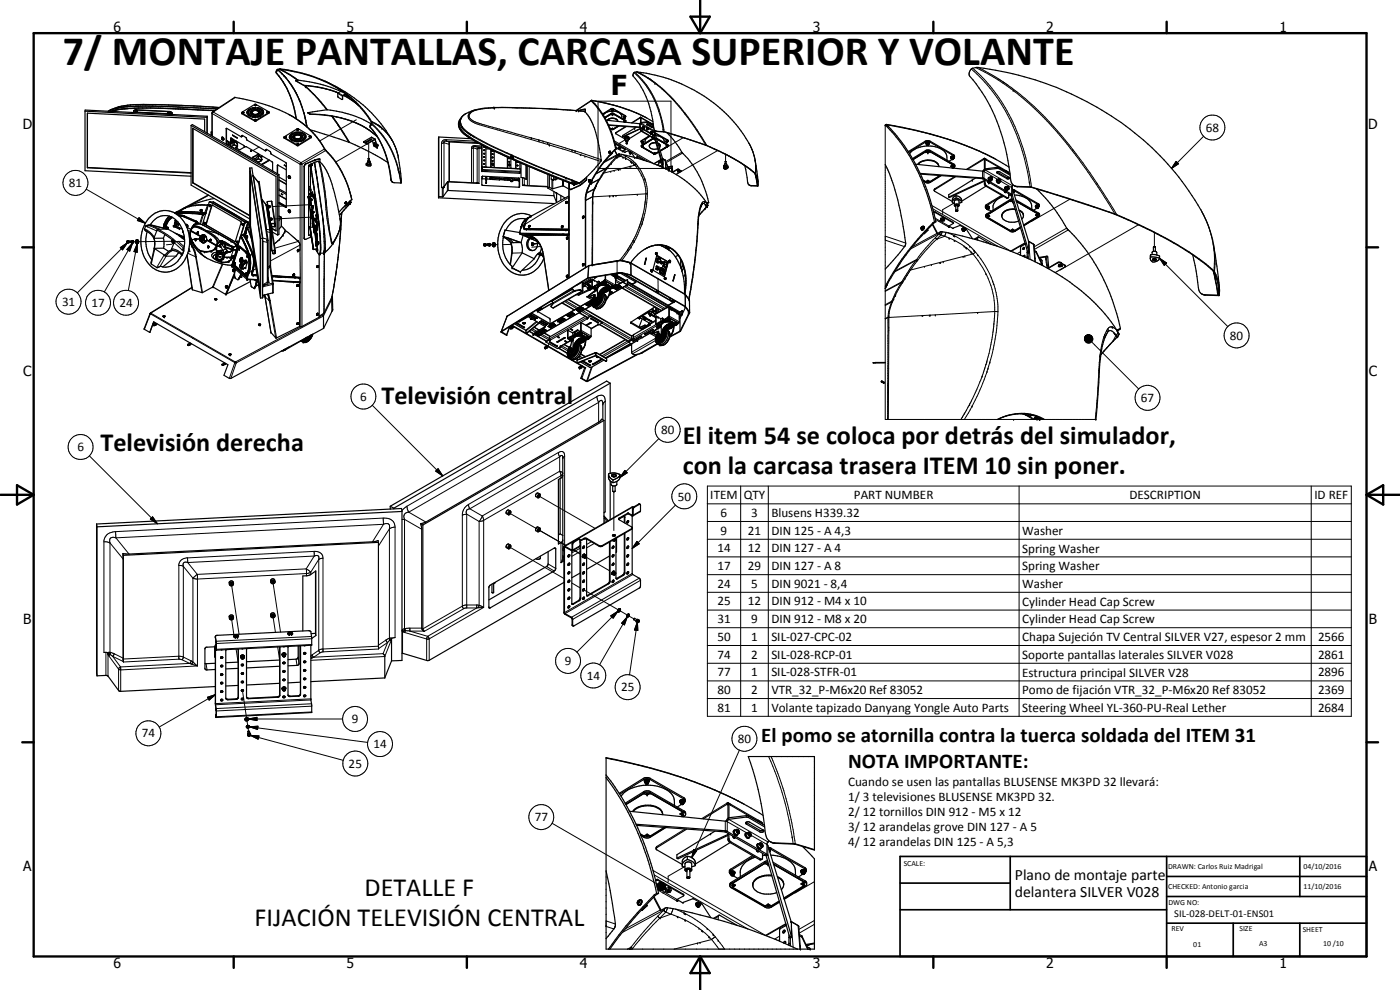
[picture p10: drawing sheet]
<svg xmlns="http://www.w3.org/2000/svg" width="420mm" height="297mm" viewBox="0 0 420 297" stroke-linecap="round" stroke-linejoin="round" font-family="sans-serif">
<defs><g id="words">
<text font-size="12.6" x="18.9" y="19.4">7/ MONTAJE PANTALLAS, CARCASA SUPERIOR Y VOLANTE</text>
<text font-size="8.2" x="183.3" y="28.4">F</text>
<g font-size="7.9">
<text x="114.5" y="121.3">Televisión central</text>
<text x="30.1" y="135.2">Televisión derecha</text>
<text x="204.9" y="133.3">El item 54 se coloca por detrás del simulador,</text>
<text x="204.9" y="142.2">con la carcasa trasera ITEM 10 sin poner.</text>
<text x="109.4" y="268.9">DETALLE F</text>
<text x="76.4" y="277.8">FIJACIÓN TELEVISIÓN CENTRAL</text>
</g>
<g font-size="6.3">
<text x="228.5" y="222.8">El pomo se atornilla contra la tuerca soldada del ITEM 31</text>
<text x="254.5" y="230.5">NOTA IMPORTANTE:</text>
</g>
<g font-size="4.7">
<text x="304.6" y="263.9">Plano de montaje parte</text>
<text x="304.6" y="269.3">delantera SILVER V028</text>
</g>
<g font-size="4.2">
<text x="34" y="9.6">6</text>
<text x="104" y="9.6">5</text>
<text x="174" y="9.6">4</text>
<text x="244" y="9.6">3</text>
<text x="314" y="9.6">2</text>
<text x="384" y="9.6">1</text>
<text x="6.8" y="38.7">D</text>
<text x="410.6" y="38.7">D</text>
<text x="7" y="112.9">C</text>
<text x="410.8" y="112.9">C</text>
<text x="7" y="187.1">B</text>
<text x="410.8" y="187.1">B</text>
<text x="7" y="261.4">A</text>
<text x="410.8" y="261.4">A</text>
<text x="34" y="290.4">6</text>
<text x="104" y="290.4">5</text>
<text x="174" y="290.4">4</text>
<text x="244" y="290.4">3</text>
<text x="314" y="290.4">2</text>
<text x="384" y="290.4">1</text>
</g>
<g font-size="3.9">
<text x="361.9" y="39.5">68</text>
<text x="20.7" y="56.2">81</text>
<text x="18.6" y="91.8">31</text>
<text x="27.5" y="92.1">17</text>
<text x="35.8" y="92.1">24</text>
<text x="369.1" y="101.9">80</text>
<text x="108.1" y="120.3">6</text>
<text x="342.4" y="120.6">67</text>
<text x="198.4" y="130.3">80</text>
<text x="23.2" y="135.4">6</text>
<text x="213.2" y="149.8">ITEM</text>
<text x="223.2" y="149.8">QTY</text>
<text x="256.3" y="149.8">PART NUMBER</text>
<text x="339" y="149.8">DESCRIPTION</text>
<text x="394.5" y="149.8">ID REF</text>
<text x="203.4" y="150.2">50</text>
<text x="216.3" y="155.1">6</text>
<text x="225.5" y="155.1">3</text>
<text x="231.5" y="155.2">Blusens H339.32</text>
<text x="216.3" y="160.4">9</text>
<text x="224.4" y="160.4">21</text>
<text x="231.5" y="160.4">DIN 125 - A 4,3</text>
<text x="306.7" y="160.5">Washer</text>
<text x="215.3" y="165.7">14</text>
<text x="224.4" y="165.7">12</text>
<text x="231.5" y="165.7">DIN 127 - A 4</text>
<text x="306.7" y="165.8">Spring Washer</text>
<text x="215.3" y="171">17</text>
<text x="224.4" y="171">29</text>
<text x="231.5" y="171">DIN 127 - A 8</text>
<text x="306.7" y="171.1">Spring Washer</text>
<text x="215.3" y="176.3">24</text>
<text x="225.5" y="176.3">5</text>
<text x="231.5" y="176.3">DIN 9021 - 8,4</text>
<text x="306.7" y="176.4">Washer</text>
<text x="215.3" y="181.7">25</text>
<text x="224.4" y="181.7">12</text>
<text x="231.5" y="181.7">DIN 912 - M4 x 10</text>
<text x="306.7" y="181.7">Cylinder Head Cap Screw</text>
<text x="215.3" y="187">31</text>
<text x="225.5" y="187">9</text>
<text x="231.5" y="187">DIN 912 - M8 x 20</text>
<text x="306.7" y="187.1">Cylinder Head Cap Screw</text>
<text x="215.3" y="192.3">50</text>
<text x="215.3" y="197.6">74</text>
<text x="225.5" y="192.3">1</text>
<text x="225.5" y="197.6">2</text>
<text x="231.5" y="192.3">SIL-027-CPC-02</text>
<text x="231.5" y="197.6">SIL-028-RCP-01</text>
<text x="306.7" y="192.4">Chapa Sujeción TV Central SILVER V27, espesor 2 mm</text>
<text x="306.7" y="197.7">Soporte pantallas laterales SILVER V028</text>
<text x="395.6" y="192.3">2566</text>
<text x="395.6" y="197.6">2861</text>
<text x="169.5" y="199.6">9</text>
<text x="176.1" y="204">14</text>
<text x="215.3" y="202.9">77</text>
<text x="225.5" y="202.9">1</text>
<text x="231.5" y="202.9">SIL-028-STFR-01</text>
<text x="306.7" y="203">Estructura principal SILVER V28</text>
<text x="395.6" y="202.9">2896</text>
<text x="186.4" y="207.4">25</text>
<text x="215.3" y="208.2">80</text>
<text x="225.5" y="208.2">2</text>
<text x="231.5" y="208.3">VTR_32_P-M6x20 Ref 83052</text>
<text x="306.7" y="208.3">Pomo de fijación VTR_32_P-M6x20 Ref 83052</text>
<text x="395.6" y="208.2">2369</text>
<text x="215.3" y="213.5">81</text>
<text x="225.5" y="213.5">1</text>
<text x="231.5" y="213.6">Volante tapizado Danyang Yongle Auto Parts</text>
<text x="306.7" y="213.6">Steering Wheel YL-360-PU-Real Lether</text>
<text x="395.6" y="213.5">2684</text>
<text x="42.6" y="221.3">74</text>
<text x="105.6" y="217">9</text>
<text x="112.1" y="224.5">14</text>
<text x="221.4" y="222.9">80</text>
<text x="104.6" y="230.4">25</text>
<text x="254.5" y="235.8">Cuando se usen las pantallas BLUSENSE MK3PD 32 llevará:</text>
<text x="254.5" y="240.3">1/ 3 televisiones BLUSENSE MK3PD 32.</text>
<text x="254.5" y="244.8">2/ 12 tornillos DIN 912 - M5 x 12</text>
<text x="160.5" y="246.4">77</text>
<text x="254.5" y="249.3">3/ 12 arandelas grove DIN 127 - A 5</text>
<text x="254.5" y="253.8">4/ 12 arandelas DIN 125 - A 5,3</text>
</g>
<text font-size="3.1" x="352.4" y="275.2">SIL-028-DELT-01-ENS01</text>
<g font-size="2.4">
<text x="271.2" y="259.7">SCALE:</text>
<text x="350.6" y="260.8">DRAWN: Carlos Ruiz Madrigal</text>
<text x="391.2" y="260.6">04/10/2016</text>
<text x="350.6" y="266.8">CHECKED: Antonio garcia</text>
<text x="391.2" y="266.7">11/10/2016</text>
<text x="350.6" y="271.4">DWG NO:</text>
<text x="351.6" y="279.3">REV</text>
<text x="372" y="279.4">SIZE</text>
<text x="391" y="279.6">SHEET</text>
<text x="358.1" y="284.1">01</text>
<text x="377.9" y="283.8">A3</text>
<text x="397.1" y="283.8">10 /10</text>
</g>
</g></defs>
<g fill="none" stroke="#000" stroke-width=".3">
<path d="M34.6 32.6h.1M34.7 32.5l-1.8 .6M35 32.5h-.1M35.2 32.4l-2.7 1M35.3 32.4h.1M35.5 32l1.8-.3a159.4 159.4 0 0 1 24.7 .3l3.8 .3M37.9 32l-2.7 .4M39.4 32h-1.1M40.1 33.7l11.5 .6M40.1 33.6l11.5 .6M40.2 33.1h.1M40.4 31.9l5.4-.1 5.4 .2"/>
<path d="M40.6 33h.1M40.6 33.3l.2-.2 .4 .3M40.7 32.9v.1M42.8 31.8l-5.3 .2-2.3 .4M44.2 31.8l3.1 .1M48.5 31.9l6.7 .3M50.5 33.8l.3-.1 .2 .2M50.7 33.8l.2 .2h-.2zM51 33.4v.1M51.1 33.5h.1M51.4 33.7h.1M51.6 33.9h.1"/>
<path d="M51.6 34.1v.1M51.7 32l13.5 .6M55.7 32.2l5.9 .3M61.5 32.5l3.6 .2M63.4 39.7h.2M63.6 33.9l.1 .2M63.7 34.1v6.8M63.7 34.1l26.4 15.2h.5M63.8 33.6h.2M64 33.6l26.3 15.2M64 33.6l-.3 .5M64 33.1v.1"/>
<path d="M68 38.6l-.1 .1M70.6 29.3l-6.6 4.3M72.6 33.9v.2M76.4 36.2l.1 .1M76.8 36.1v.2M80.7 33.8v.2M83 22h.1M83.2 20.9a27.3 27.3 0 0 1 8.8 17.1M83.4 20.9l1.2 1.1M83.9 20.8l3.1 1.7 2.3 1.6M84.1 20.8l4.1 2.4M84.6 22h.1"/>
<path d="M84.6 22l.6 .6M85.2 22.6l.2 .3M85.2 22.7h.1M85.3 22.7h.1M85.4 22.9h.1M85.4 22.9l1.1 1.2M86.5 24.1v.1M86.5 24.2h.1M86.6 24.2h.1M86.6 24.3l1.2 1.8M87.8 26.1h.1M87.8 26.1l1 1.7"/>
<path d="M88.2 23.2h.1M88.3 23.2l1.2 .8M88.5 27.1v.1M88.8 27.9l1 1.9M88.8 27.8v.1M89.8 29.8h.1M89.8 29.8l.2 .4M90 30.3l1.2 3.5M90 30.2v.1M90 30.4h.1M91.2 33.8h.1M91.2 33.8l.6 2.3"/>
<path d="M91.3 25.7l.3 .3M91.5 25.7l.4 .3M91.6 35.3h.1M91.6 26h.1M91.6 26l2.8 2.6 3.7 4.3M91.8 36.1h.1M91.8 36.1l.3 2M91.9 26h.1M91.9 26l3.7 3.8 2.6 3.1M99.5 34.8l5.2 7.9M99.7 34.8l.3 .5M99.9 35.3h.1"/>
<path d="M100 35.3l1.7 2.4M100 35.3h.1M101.4 28l1.4 .8M101.5 27.9l1.4 .8M101.6 37.6h.1M101.7 37.7l3.2 5.1M102.4 27.3l.9 .6M102.8 29.7h.1M104 28.4v.1M106.9 35.9l-10.9 6.4M111.1 38.2l.1 .1M111.4 37.1l.1 .1"/>
<path d="M111.5 37.2a27.4 27.4 0 0 1 8.8 17.7M111.5 36.4l2.1 1.2M111.6 36.7l1.7 .8 1.5 1.2 1.9 2.1 1.9 3.1 .9 3.3M111.6 37a28.2 28.2 0 0 1 8.8 17.9M113.6 37.6h.1M113.6 37.6l.3 .2M113.9 37.8h.1M113.9 37.8l2 1.9M116.1 39.9l1.5 2.1M138 36.8a5 5 0 0 0 3.3 4.4l5.9 3.3 6.3 2.9M138 36.2a4.2 4.2 0 0 0 2.7 3.9M138.2 35.8v1.2"/>
<path d="M138.2 37l.1 .1M138.3 35.8h-.1M138.3 37.1l.4 .9 .9 1a37.7 37.7 0 0 0 8.3 4.9l7.3 3.3 14.1 5.9M140 34l-.2 .1a2.88 2.88 0 0 0-1.5 1.7M140.5 34.6h.1M141 33.7h.1M142.7 33a1.94 1.94 0 0 0-2 2.6 5.4 5.4 0 0 0 3.1 1.8 652.5 652.5 0 0 1 36.5 11M148 32.3h.2M148.2 32.4h.1M148.4 32.3h.1M173 33.2h.1M175.3 33.4l-11.1-.8-10.8-.3-7.4 .2-3.6 .7a1.6 1.6 0 0 0-1.6 1.5 1.6 1.6 0 0 0 1.3 1.7l4.5 1.4 22 6.2 11.8 3.9"/>
<path d="M177.5 30.1l.2 .1M177.8 30.2l-.1 .1M177.9 30.5l-.5-.2-4.4 2.8M179.5 30.4h21.9v20.1h-21.9zM183.4 32.6v.2M183.4 34v.2M183.6 33.1h.2M183.6 33.1h.1M183.8 33.1h.1M184.1 32.6v.2M184.1 34v.2M184.8 39.8v.1"/>
<path d="M184.8 39.8l-.1 .1M187.6 35.2h.1M187.6 35.2l-.2 .1M187.6 34.7v.1M187.7 36.1v.1M187.8 37.9l-3 1.9M189.5 36.9l2.6-1.7 3.8 2.2M190.3 21.8a28 28 0 0 1 8.8 17.7M190.5 21.7a28.2 28.2 0 0 1 8.8 17.8M191 21.6a42.9 42.9 0 0 1 15.8 14.2l5 7.8M191.3 21.6l4.6 2.7a51.2 51.2 0 0 1 12.2 13l4 6.3M192 37.1v1"/>
<path d="M192.1 38.3l.1-1.1 2.1 1.2M192.4 37l4.1 2.3M192.4 38.9l-.1 .1M192.6 39.3l-.1 .1M193 38.8l-.1 .1M193.2 38l.3 .2-.1 .2M193.2 38.1l.1 .3M193.2 38l.1 .4M193.2 38l-.1 .1M193.3 38.4h.1M193.4 38.4h-.1M194.2 36.5v.2"/>
<path d="M194.2 37.3v.1M194.4 38.5l.1-.2 .2 .3M194.4 38.3v.2M194.4 38.5l.1 .1M194.4 38.5l.2 .2M194.4 36.6v.1M194.5 38.6v.1M194.5 38.7h.1M194.7 38.7h-.1M194.7 38.6l1.7 .9v1.1l-.2 .1M194.7 38.6v.1M195.1 23.7v.1"/>
<path d="M195.4 23.9v.1M195.6 38.1v.2M195.6 39.4l.1 .4 .2-.2-.3-.1 .2 .3M195.6 24.1h.1M195.8 39.9h.1M196.5 39.7v1M196.8 40v.1M197.1 39.4l.1 .1M209.2 39h.1M265.7 37.5h.1M265.7 37.5v88.4h63.2M265.8 37.5l.9 .5"/>
<path d="M265.8 37.6l-.1 .2M266 37.3l.2 .2M266.5 37.5l-.2 .1M291.5 20.7a55.1 55.1 0 0 1 17.2 32.5l.4 2.8M291.9 20.5a55 55 0 0 1 17.1 32.1l.6 3.5M292.8 20.3a78.3 78.3 0 0 1 27.4 22.9l1.1 1.4a179.5 179.5 0 0 1 13.3 19.6M293.5 20.2l7.6 4.4M301.1 24.6h.1M301.2 24.6l1.1 .8a77.7 77.7 0 0 1 9.3 7.8 137.2 137.2 0 0 1 15.5 18.6l8.1 12.6M25.9 56.8l17.7 10.2M62.6 58.6l-5.3 2.9M63.4 40.3h.2"/>
<path d="M66.6 41.6l.1 .2zM66.6 41.4l.3 .5M66.7 41.8h.1M68 42.3l.7 .4M68.3 42.3v.1M68.3 43.3v.1M68.6 42.8v.1M68.7 43.3v.1M69.2 41.6h.1M69.3 42.4l.5 .3 .1 1M69.3 42.3l.5 .3M69.5 43.9l8.1 4.8"/>
<path d="M69.6 41.9l.2 .1M69.8 41.8v.1M69.8 42v.1M70.1 41.8v.2M70.1 42.6l.1 .9M70.2 42.4v.1M70.3 43.5l.9 .6M70.3 43.3l1 .5M70.6 42.5l-.1 .1M70.7 44.2v.1M70.9 42.3v.5M71 44.2l.1 .3"/>
<path d="M71.2 42.9h-.1M71.3 43.1l-.1 .1M72.7 40.9h-.2M72.7 40.7l-.2 .1M75.9 52.6l.2 .3M75.9 52.8l.2 .1M76 47.1v.1M76.1 52.9l2.8 18.6M76.1 52.9l1.5 2M77.5 46.3v.1M77.5 47.7l.9 .6M77.6 47.5l.9 .5"/>
<path d="M77.8 44.1l-1.9 1.1M77.8 46.7l-.1 .1M77.8 46.3l-1.2 1.4M77.9 46.4l-1.2 1.4M78.4 47.1h-.1M78.5 47.3l-.1 .1M78.6 59.9l.1 .1M78.7 60l1.3 8.8M78.7 60l1.1 1.4M78.8 47.8l-.3 .2M78.8 46.9l-.4 .2M79.9 45l-.1 .1"/>
<path d="M79.9 44.9l-.1 .1M80.9 48.1l-2.3 1.3M83.3 49.7h-.1M85.3 41.3v.1M86.6 53.1l.2 .2zM86.6 53h.1M86.7 53l.2 .4M89.2 43.5v.2M89.5 43.5v.2M90.3 48.8l-.2 .3v26M90.3 48.8l.3 .5M90.6 49.3v48.7"/>
<path d="M91.3 50v.1M92.5 59v.1M92.6 56.6l.7 .3M92.6 56l.6 .3M93 58.2h.5M93.1 58.1h.3zM93.1 59.4h.1M93.2 49.4h.5M93.2 49.9v6.3M93.2 57.1v.9M93.2 59.5v.1M93.2 59.9v.1"/>
<path d="M93.2 59v1M93.2 49.9l.1 .1M93.2 50.1h.1M93.3 49.3l.2 .1zM93.4 41.1v.2M93.9 58.4h-.1M93.9 58.8h-.1M94.1 59.1h.1M94.1 58.8h.1M94.1 58.8v.3M94.2 58.7v.5M94.2 59.2l.8 5.2"/>
<path d="M94.2 59.2h.1M94.3 58.4v.1M94.3 58.5h.1M94.3 59.2l.8 5.1M94.3 48.7l2.3 14.5M94.4 48h.1M94.4 48.7l2.2 14.5M94.5 48h.1M95.3 54.9h.1M95.7 48.4a109.6 109.6 0 0 1 2.2 15.4l1.2 7.3a2.8 2.8 0 0 0 .7 2.1l.2-.3M95.8 47.7v.1M95.8 48.4l1.6 8.1 1.7 14 .4 1.9 .3 .4h.2"/>
<path d="M97.4 44.7l-7.1 4.1M97.5 44.9h.1M97.6 44.9h.1M97.7 45.1l.2 .2M97.7 45.2l-7.1 4.1M109.3 42.7h.1M109.8 42.6v.1M110 43.1h.1M110.2 43.2l-9.4 5.4M110.3 43.1h.1M110.6 42.9v4.7M111.3 41.8h.1"/>
<path d="M111.5 41.2l1 .7M112.3 42.9v.1M112.5 43.6h-.1M112.5 41.9h.1M112.6 41.8v.1M113.2 44.2h.1M117.3 53.7l.1 .1M119.5 50.8h.1M119.5 51.1h.1M132.5 43v13.3M132.7 56.3v2.8M133 56.3h.1"/>
<path d="M133 56.3v2.7M133.1 56.1l-.1 .2M133.1 56.2l-.1 .1M133.1 56.1v.1M133.3 56h.1M133.3 42.8l-.8 .2M133.3 56l-.2 .1M133.3 42.8v13.2M133.3 42.8l1.5 .5M133.9 41.9a1.15 1.15 0 0 0-1.4 1.1M133.9 41.9l8.7 .4M133.9 42.3l-.6 .1v.4"/>
<path d="M133.9 41.9v.4M133.9 42.3l1.1 .3M133.9 42.3l9.4 .5M134.3 54.6v2.6M134.3 54.7l-1.2 1.5M134.3 54.6l9.5 .4M134.3 54.6v.1M134.3 54.6h.1M134.5 54.5h.1M134.5 54.5v2.6M140.7 40.1v.1M140.7 40.2l1.2 .7"/>
<path d="M141.2 40.5h.1M141.9 40.9h.1M142 40.9l.1 .1a165.6 165.6 0 0 0 16 7.6l5.1 2.2M142.1 44.4l-.6 .1M142.1 44.4v10.5M142.1 44.4l1.1 .3M142.6 43.7l-.7 .1-.4 .5v10.5M142.6 44l-.5 .1v.3M142.6 43.7v.3M142.6 44l1.1 .3M142.6 44l2 .1M142.6 43.7l2 .1"/>
<path d="M142.9 54.9h.1M142.9 54.9l.4-.1 .5 .2M143.1 54.9l.7 .1M143.2 44.7l-.1 10.2M143.7 44.3l-.5 .4M143.7 44.3l.1 .3M143.7 44.3h.9M143.8 44.6h.8M143.8 44.6v10.4M143.8 44.6l-.6 .1M144.6 50.5h.1M144.6 43.5h.1"/>
<path d="M144.6 43.6v.1M144.6 50.5l.1 .1M144.6 43.6h.3M144.6 51.2v.1M144.7 50.2h.1M144.7 50.1v.1M144.7 50.8v.1M144.7 51.1l11.4 .6M144.7 50.8l11.5 .6M144.7 50.2l11.5 .5M144.9 52.9l-.1 .7M145.2 44.1h.2"/>
<path d="M145.8 44.7h1.3M145.8 44.4h.7M147.4 50.1h-.1M147.6 53.3v.2M147.7 49.2l.2 .1M148 49.2l-.4-.1 .3 .2M148 49.2l-.1 .1M148 45.2l-.3-.2 .2 .2M148 49.1v.1M149.8 53.4v.2M151.5 53.5v.2M152.3 50.3v.1"/>
<path d="M152.4 53.6v.2M152.7 49.4h.3M152.7 49.4l.1 .1M153 49.4l-.1 .1M153 49.4l-.2 .1M153.3 47.2h.1M153.4 46.8l.4 .2M153.5 47.1h.1M153.5 47.3l.3 .1zM153.5 47.1l.5 .2M153.7 47.5l17.9 7.4M154 47.3v.1"/>
<path d="M154.8 50.5h.1M155.7 53.4l-.1 .8M155.9 56h.1M155.9 53.6l-.1 .8M156.8 55.7l7.6 .4M156.8 53.3v2.4M157.3 53.5l.1 2M157.4 55.5l-.6 .2M157.4 55.5h.1M157.5 55.5v.1M157.5 55.5l.1 .1M158.3 49.8v5.9"/>
<path d="M158.8 50v5.7M160.6 49.7h.1M163.2 50.8h.1M163.3 50.8l2.6 1.1M165.4 52.7v1M165.6 53.8v2.8M165.9 51.9h.1M165.9 51.9l3.9 1.6M165.9 54v2.6M166 54h.2M166.1 53.9l-.1 .1M166.1 53.8h.1"/>
<path d="M166.1 53.8l-.3 .1 .2 .1M166.1 53v.8M166.2 53.9h-.1M166.2 53.8v.2M166.2 53.9h.1M166.8 53.7h.1M166.8 53.7l-.7 .1M166.9 57.8l.1 .2M167 57.9v.1M167.6 53.6l-1.4 .4M168.8 54.1v1.7M169.1 54.2v1.6"/>
<path d="M169.3 53.1h.1M169.4 53.1l4.5 1.8M169.9 53.5h.1M169.9 53.5l1.9 .7M170.7 59.2l-13.1 8.1M170.8 54.9v28.4M171.1 54.9h-.1M171.4 56.8h.1M171.6 54.1h.1M171.6 45h.1M171.6 54.9h.1M171.7 45h.1"/>
<path d="M171.7 54.2h.1M171.7 54.9h.1M171.8 54.2h.1M171.9 54.2v.1M171.9 54.3l1.8 .7M172.1 55.1h.5M172.1 55.1v.1M172.2 54.4h.1M172.2 55.3h.1M172.2 55.2v.1M172.3 55.2h-.1M172.3 55.2l.2 .1"/>
<path d="M172.5 54.9l.1 .3M172.5 55.3h-.1M172.5 55.3h-.2M172.6 55.1h.1M172.8 54.6h.1M173.9 55.6l.1 .1M174.1 46.4h.1M174.1 54.7v.2M174.1 55.5h.1M174.3 46.4h.1M174.3 54.6v.1M175.7 59.9h.1"/>
<path d="M176.7 54v.3zM177 53.9l.2 .2-.4 .4M177.1 54l-.4 .4M177.4 55.1h.1M177.8 59.1h.1M177.8 59l-2 1.2M177.9 59h.1M177.9 59h-.1M177.9 59v.1M177.9 59.1l-.1 20.4M177.9 59l-.1 .1M178.3 56.8h.2"/>
<path d="M178.3 56.8l-.5 1.7-.1 21M178.3 56.8l-2.3 1.2M178.5 56.8l-.6 2.2M178.5 56.6v.2M178.5 56.6l-2.4 1.3M178.6 56.3h.1M178.6 56.3l-.1 .3M179 51.6h.1M179.8 53.8l.1 .1M179.8 53.8l-1.5 3M179.8 53.8l-2.8 1.5M179.9 53.7l.1 .1"/>
<path d="M179.9 53.7l-.1 .1M179.9 53.7l-2.8 1.5M179.9 53.9l-1.3 2.4M180 53.8l-.1 .1M181 51.9h.2M181 51.9l-1.1 1.8M181.2 51.9l-1.2 1.9M181.9 50.5l-3.1 1.7M181.9 50.5l-.9 1.4M181.9 50.5l.2 .2M182.1 50.3l-3.3 1.8M182.1 50.3l-.2 .2"/>
<path d="M182.1 50.3l.1 .2M182.1 50.7l-.9 1.2M182.2 50.5l-.1 .2M182.8 46.7l.1 .1M182.8 45.5l.1 .2zM182.9 46h.1M183 58.8h.1M183.1 45.4l.1 .3-.4 .2M183.2 45.5l-.2 .5M183.3 51.4h.1M184.3 51.2h.1M184.4 42.3l11.8 6.8"/>
<path d="M184.5 42.8l9.8 5.6M184.8 43.2v.1M184.9 44.2l2 1.1M184.9 44.4l1.9 1.1M184.9 43.2v.1M184.9 47.1l-2.8 3.2M185.2 46.4l-3.8 2M185.5 46.5h.1M185.5 46.5l-4.3 2.3M185.5 46.5l.2 .2M185.5 46.5l-.6 .6M185.6 46.3l-.1 .2"/>
<path d="M185.6 46.6l.1 .1M185.7 46.7h.1M185.7 44.5l-.2 .2M185.7 46.7l-3.5 3.8M185.7 46.7l.6 .2M185.9 46.2l-.2 .5M186 44.4h-.1M186.3 46.9l2.9 1.4 1.3 1.3M186.3 46.9l-1.2 .4-.2-.2M186.5 46.3l-.2 .6M186.8 46.4a11 11 0 0 1 4.2 2.9M187 45.5h-.1"/>
<path d="M187 47.2h.1M187.6 44.8v.1M187.7 46.8h.1M187.7 41.9l-1.7 1v.6M189.2 45.8l.1 .1M189.2 45.8h.1M189.2 45.7v.1M190.5 49.6a12.9 12.9 0 0 1 3.3 8.6M190.5 49.6l-9.3 2.3M191 49.3a13.4 13.4 0 0 1 3.3 8.9M191 49.3l-.5 .3M191.3 47.1l-.5 .3"/>
<path d="M192.6 42.2v.1M192.6 43.6v.1M192.7 42.7h-.1M192.9 42.7h.1M192.9 42.7h-.3M193.8 58.2h.5M193.8 58.2l-.5 4.5-1.2 4.7-2.5 5.6-3.6 5.1M193.8 58.2l-15.9 .9M194.3 58.2a33.4 33.4 0 0 1-7.7 19.9M195.5 40.3h-.1M195.7 41.1h-.1M196.1 41.4l.1 .1"/>
<path d="M197.7 49.6l-.2 .1M197.7 49.2l-.5 .3M198.4 48l-2.1 1.1M198.7 50h.1M198.7 49v.3M198.8 50.2h.1M198.9 47.7h.1M198.9 48.2l.2 2.1M198.9 47.8v1.4M199.6 48l.2 2.7M200.1 42.6h.2M200.4 42v.1"/>
<path d="M200.4 43.4v.2M200.6 50.3l.3 .3M200.9 51v.1M201.4 50l.3 1.6M201.5 50l.2 1.7M201.6 49.9l.1 .1M203.3 50.8v.1M203.6 50.8v.1M204.3 51.2v.1M204.6 45.7l-4.9 2.8M204.8 45.9l-5 3M205.1 41.3l-5.8 3.4"/>
<path d="M215.4 45.2l-11.8 6.7M217.8 46.4v2M224.7 43l1.6 3.6a14.8 14.8 0 0 1 .4 5.5M225.3 55.7l.1 .1M226.6 52.1l.4 1.9M226.6 48.1l.3 1.8-.1 2.3M226.7 52.1h.1M226.7 52.2v.2M226.7 52.4h.1M226.7 52.4l.4 2.3M226.7 52.5h.1M227.1 54.1l.1 .7"/>
<path d="M227.1 54.7l.2 1.1M227.2 54.8l.2 .9M277.7 42.4v.3M277.8 45.2v.3M278.7 43.3l-.4-.1-.1 .1M279.1 42.3v.3M279.2 45.1v.3M280.5 56.6v.3M280.5 56.6l-.1 .3M285.9 47.5l-.3 .1M285.9 47.5h.1M286 47.5l.1 .1"/>
<path d="M286.2 46.4v.3M286.2 49.2v.3M286.5 53l-6 3.6M290 50.8l5.2-3.2v.2h.4l7.1 4.1M294.9 51.4v2M295.1 53.7l.2-.2v-2l4.1 2.3M295.6 51l8.3 4.8M295.6 55l-.2 .1M296.1 55.8h-.2M297 54.8l-.3 .1M297.2 53.1v.5M297.3 53.6l.5 .3-.3-.7-.3 .1 .1 .5 .4 .2"/>
<path d="M299.3 50.2v.3M299.3 51.6v.4M299.7 53.8l.1-.1a.53 .53 0 0 1 .4 .4 .53 .53 0 0 1-.1 .5l-.3-.4zM299.7 53.7v.5l.3 .4M299.8 50.3v.3M300 54.5h.2M300.3 54.4l3.3 1.9v2l-.3 .2M301.9 57.7h-.2M302.2 53.3v.3M302.2 56v.4M302.2 56.4l.4 .4M302.2 56l.5 .3-.1 .6-.4-.3z"/>
<path d="M302.3 59.3l-.2 .1M303.2 59.9v.2M303.8 56.5v2M304.5 57v.3M305.2 55.9l.2 .1M321.1 59.8l-11.6 6.7M329.3 55h.1M353 48.4l.7 .7-2.1 1.4zM361.2 40.9l-9.6 9.6M36.1 74.3l2.1-1.4-1.4 2.1zM38.2 72.9l-15 15M38.3 72.3l-.3 .2 .3 .4"/>
<path d="M38.3 72.3l.2 .2-.2 .4M38.3 72.3l.3 .1-.2 .5M39.3 72.6h.6M39.8 72.9l-.9 2.5-.8-.6zM39.8 72.9l-8.5 14.7M41.2 73.2v2.5l-1-.2zM41.2 73.2l-2.7 14M41.3 72.5l-1.2 .1M41.7 65.3l1.9 1.7-2.4-.8zM43.4 68.7l1.7 1.1 1.2 1.4M43.7 67.8l.6 .3M44.3 68.1l2.6 1.2"/>
<path d="M44.6 67.6l-.3 .5M44.7 67.6l2.7 1.2M45.1 67.5l.3 .1M45.4 67.6h-.8M45.4 67.6l4.6 1.1M45.4 67.6l2.6 1.2M46.3 74.6l.1 .2M46.4 74.8l-1 4.4M46.5 74.6l-.1 .2M46.9 69.3h.1M47.4 68.8l2.8 1.6 2.7 2.1M47.4 68.8l-.5 .5"/>
<path d="M47.4 68.8h.6M49.2 76.6l.7 .3M49.2 76.6l-2.2 3.7M49.3 76.5l-.1 .1M49.3 67.1h.1M49.3 67.1l.1 .1M49.4 67.2l-.3 1.3M49.5 67.7l.4 .1M49.5 67.7v.8M49.6 67.4l-.1 .3M49.6 67.4h.4M49.7 67.8h.1"/>
<path d="M49.8 67.4h.1M49.9 67.8h.1M49.9 76.9l-1.9 3.1M49.9 67.8l.1 .9M50 67.4l-.1 .4M50 68.7h.4M50 68.7l-2 .1M51 64.9l-1.2 1.3-.4 1M51.3 65.1l-1 .9-.7 1.4M51.5 74.6l1.6 .5 1.7 1.2M51.6 73.3l-1.7 .1M51.7 65.2a4 4 0 0 0-1.7 2.2"/>
<path d="M51.8 75.1l-1.1 .7-.8 1.1M51.9 72.4l.3-.1-10.6 .2M52.1 67.7h.2M52.3 72.8l.1 .1M52.3 67.7v.1M52.3 67.8v.1M52.4 72.9l2.2 2.1M52.7 66.2l.1 .2M52.8 70.1l2.5 1.1M52.8 64.1h.1M52.9 72.5l2.3 2-.6 .5M52.9 72.5l-.5 .4"/>
<path d="M52.9 76.8l-3 .1M52.9 64.1h3.9l4 .3M52.9 64h-.3M52.9 64v.1M52.9 64h.1M53.2 64.4l2.2 .4M53.3 66.5l-.5 .1M53.4 63.9h4.3l3.1 .4M53.4 66.6a.82 .82 0 0 0-1 .7 .82 .82 0 0 0 .8 .9M53.5 72.4l-.6 .1M53.5 72.4h1.9M53.5 72.4l1.8 1.6"/>
<path d="M53.5 64.6l1.9 .4M53.6 63.6h.1M53.6 63.6l-.7 .4M53.6 63.6l-1.2 .3M53.7 67.2l-.4 1.1M53.9 68.6h.1M53.9 68.5v.1M54 63.4h.1M54 63.4v.1M54 63.5h3.6l3.6 .4M54 63.4l-.1 .1M54.3 71.2l1.1 .4"/>
<path d="M54.6 75l.5 .4M54.6 71.4l.8 .3M55.3 65.1h.1M55.4 64.9h.1M55.4 64.9v.1M55.4 65l3.4 1.5M55.4 64.8l3.4 1.5M55.4 64.8v.1M55.6 62.3h.1M56.2 76.5l1.6 10.5M56.3 76l2.4 1M56.7 74.5l.3 1-.5-.1"/>
<path d="M56.8 61.8h.1M56.9 72.3h.1M56.9 72.4l.7 .3M56.9 71.9l.2 .1M56.9 72.3l.6 .1M57 70.7h.1M57.1 72.1h.1M57.1 72.1l-.2 .2M57.1 69.6v1.2l.2 .8M57.1 69.6l-.1 .5M57.1 72v.1M57.1 69.6l.1 .1"/>
<path d="M57.1 72l.3 .1M57.1 72.2h.1M57.1 69.6h.1M57.2 69.8a3.7 3.7 0 0 0 .5 2.6M57.2 69.7l-.1 .2M57.3 71.6h.1M57.3 71.7l.4 .7M57.3 69.2a1.18 1.18 0 0 1 1.8-1l2.7 1.3M57.4 69.2l-.2 .5M57.5 72.1h.1M57.5 68.6h-.1M57.5 68.5h.1"/>
<path d="M57.5 68.5l-.1 .2M57.6 68.4l-.1 .1M57.7 72.4l.8 1.4 1.3 1.3M57.7 72.4h.1M57.7 72.4l1.3 1.8 .9 .9M57.8 68.2h.1M57.9 68.1a5.6 5.6 0 0 1 4 1.2M57.9 68.1l-.3 .3M57.9 67.8l.8-.1 1.2 .4 2.2 1.2M57.9 67.8l-.4 .7M57.9 67.8v.1M58.1 72.7l-1.2 .1"/>
<path d="M58.1 67.6l-.2 .2M58.2 67.5l-.1 .2M58.3 67.3h.1M58.3 67.3l-.1 .2M58.3 67.4h.1M58.3 67.4h-.1M58.6 61.5h.1M58.6 71.8v.1zM58.7 71.6v.4M58.7 76.9h.1M58.7 77h.2l1.9 10.8M58.7 77l1.9 10.8"/>
<path d="M58.8 66.6h-.1M58.8 66.5h.1M58.8 66.5l.6 .7M58.8 66.3v.2M58.8 66.3l.8 .9M59.3 69.7v.2zM59.3 69.6l.2 .2-.2 .2M59.8 75.1l.1 .1M59.9 75.2l1 1.4 1.1 .8M59.9 75.2l.5 .2M59.9 75.1v.1M60.1 71.7l-3.2 .2 3.2-.2"/>
<path d="M60.1 63.2l.2-.2 .1 .3zM60.2 62.9l.3 .1v.4M60.4 68.5h.1M60.4 75.4l.5 .1M60.4 75.4h.1M60.4 70.7l-.1 .6M60.6 67.4l4.9 2.7M60.7 72.1l-.1 .4M60.8 64.4h.2M60.8 64.3h.1M60.8 64.3v.1M60.8 64.4l-.9 2.8"/>
<path d="M60.8 64.2h.1M60.8 70.5l-.2 .8M60.9 64.3h.1M60.9 75.4v.1M60.9 75.5l.5 .1M61 64.3h.1M61 64.2h.1M61 64.3v.1M61 64.4l-.9 2.9M61.2 63.9h.1M61.2 63.9h.6M61.4 75.6h.1"/>
<path d="M61.4 63.9h.1M61.7 64.2l-.7 .2M61.8 63.9h.1M61.8 64.1l-.8 .2M61.8 70.9l-.1 .2M61.8 69.5a6 6 0 0 1 3.3 3.1l-.1 1M61.8 67.3h.1M61.8 69.5h.1M61.9 71l-.1 .1M61.9 69.3h.1M61.9 69.3l-.1 .2M61.9 67.6h.1"/>
<path d="M61.9 69.3l1.4 .8 1.7 1.6M61.9 67.3l.1 .3M62 67.6l8.6 4.9M62.1 69.3l1.5 .8a4.4 4.4 0 0 1 2.3 2.4l-.1 .1M62.1 69.3l3.4 .8M62.1 69.3h-.2M62.2 62.6l-.4 1.3M62.3 61.6l.2 .1M62.3 61.6l-.9 2.3M62.3 61.6a10.7 10.7 0 0 0-8.1 1.8h-.2M62.3 61.5h.1M62.3 61.5a14.3 14.3 0 0 0-6.7 .8"/>
<path d="M62.3 61.5v.1M62.4 74h.1M62.4 61.5h.1M62.4 74l.1 .1zM62.5 61.5h.1M62.5 73.8v.4M62.6 61.4l-.2 .1M63 60.6h.1M63.1 72v.1M63.1 71.9v.1M63.1 71.9l.1 .2M63.1 75.4h.1"/>
<path d="M63.1 75.4l-1.7 .2M63.1 71.8l.2 .1-.1 .3M63.2 72.1h-.1M63.5 75.4h.1M63.5 61.6h.2M63.6 75.4h-.4M63.7 61.6l-1.8 5.7M63.7 61.6h.1M64.1 60.6l10.2 5.9M64.1 76.7v.1M64.5 74.4a4 4 0 0 1-4.6 .7M64.5 74.4h.1"/>
<path d="M64.6 74.5h.1M64.7 74.5h.1M64.7 74.5l-1.1 .9M64.8 74.3l-.1 .2M64.8 74.5h.1M64.8 76.4a.69 .69 0 0 0-.8 .5 .69 .69 0 0 0 .6 .8l1.9 .9M64.8 74.5l.2 1M64.8 76.4l.1 .1M64.9 74.2h.1M64.9 74.2l-.2 .2M64.9 76.1l-.1 .3M64.9 74.2l-.1 .3"/>
<path d="M64.9 76.1l.1 .1M64.9 76.5h.1M64.9 76.5l-.2 .8 .4 .6M64.9 73.7l-.4 .7M64.9 76.5h.2M64.9 76.5l.2 .1M65 71.8h.1M65 76.2l-.1 .3M65 71.7l.3 .9-.1 .7 .9-1M65 76.2l-.2 .1M65 74.5h.1M65 74.5h-.2"/>
<path d="M65 73.6v.1M65.1 77.9l.9 .2M65.1 76.7v.9M65.1 76.7h.1M65.1 77.6h.1M65.1 77.9h.1M65.1 73.8v1.4M65.1 75.3l.1 .1M65.1 75.2v.1M65.1 73.7v.1M65.1 76.6v.1M65.1 76.5v.1"/>
<path d="M65.2 75.6h.1M65.2 75.5h.1M65.2 75.6l-.3 .5M65.2 75.4l-.2 .1M65.2 75.4v.4M65.2 75.6v.2M65.2 75.4h.1M65.2 75.7h.1M65.2 75.7l.2 .2M65.2 75.8l-.2 .4M65.2 75.6h.2M65.3 75.4h.2"/>
<path d="M65.3 75.4v.2l-.3-.1M65.3 75.4l-.1 .1M65.3 75.4l-.1 .2M65.3 75.5h.1M65.3 75.6l2.2 .4M65.3 75.6l-.1 .1M65.3 75.6h.1M65.4 75.7a1.23 1.23 0 0 0-1.8 1.2 4.5 4.5 0 0 0 2.8 1.8M65.4 75.6l-.1 .1M65.4 75.6v.2M65.4 75.8v.1M65.4 75.9l-.3 .6"/>
<path d="M65.4 75.8l1 .2M65.4 75.6h.1M65.4 75.3l-.2 .1M65.4 75.3l.1 .1M65.5 75.4h.1M65.5 75.4l1.8 .4 .1 .2M65.5 75.4l-.1 .2M65.5 77.9l.5 .2M65.5 70.1h.1M65.5 70.1l3.9 2.3M65.6 78h.1M65.6 75.9l.8 .1"/>
<path d="M65.7 72.5h.1M65.8 78l.1 .1M65.8 72.6l-.6 1.1M66 78.1h.1M66 78.1l.5 .5M66.1 72.3h.6M66.1 72.3h.1M66.1 72.3l.1 .1M66.2 72.4h.1M66.2 72.4l.3 .1M66.2 72.4l-.4 .2M66.2 72.4v.1"/>
<path d="M66.2 72.5h.1M66.2 72.5l.3 .2M66.4 76l.8 .7M66.4 76h.1M66.5 78.6h.1M66.5 72.7h.1M66.5 72.5l.1 .1M66.5 78.6l-.1 .1M66.5 72.6h-.1M66.5 72.5h.1M66.5 76l.6 .6M66.5 72.7l1 .7"/>
<path d="M66.6 72.5l-.1 .2M66.6 72.6l1 .7M66.6 72.6l2.7 1.4M66.7 77.9h.1M66.7 72.3l-.1 .1M66.7 72.3h.1M66.7 77.9l-.7 .2M66.7 79.2l-2.9 6.9M66.7 72.3l.9 .4M66.7 72.3l-.1 .2M66.8 75l-1.4 .3M66.8 77.7l-.8 .4"/>
<path d="M66.9 75.2l-1.4 .2M66.9 77.6l-.1 .1M66.9 79.2l-2.9 6.9M67 77.6h-.1M67 77.6h.1M67 77.5l-.3 .4M67 77.5h.1M67.1 77.3l-.1 .1M67.1 76.6v.1M67.1 77.5h.1M67.1 76.7h.1M67.1 76.7l-.1 .8"/>
<path d="M67.2 72.8h.1M67.2 77.1l.1 .1M67.2 76.7h.1M67.2 76.7l.1 .3M67.3 77.1h.1M67.3 77.2h1M67.3 77.2l-.3 .4M67.3 77v.2M67.4 75.9h.1M67.5 73.4h.1M67.5 74.1l-.1 .2M67.5 75.9h.1"/>
<path d="M67.5 72.6h.1M67.5 73.4l.1 .3M67.5 76.1h.1M67.5 73.3h.1M67.5 73.3v.1M67.5 76.1l-.3 .6M67.5 75.9v.2M67.6 72.7h.1M67.6 73.2h.1M67.6 73.8l-.1 .4M67.6 73.3h.1M67.6 75.5h.1"/>
<path d="M67.6 73.3v.8M67.6 75.9l-.3 1.2M67.6 72.7l1 .6M67.6 73.3l1.9 .8M67.7 74.3l-.1 .2M68 74.9a.56 .56 0 0 0-.7 0 .56 .56 0 0 0-.2 .7M68 77.2h.1M68.1 73.5h.1M68.1 75.9l-.6 .2M68.1 75.9h.1M68.1 75.4l.6 .1M68.2 63l2.6 1.5"/>
<path d="M68.3 77.2h.1M68.3 77.2l2 .1M68.3 77.2l.3 .1M68.4 73.4h.1M68.5 78.4h.1M68.5 73.5h.1M68.7 78.4h.1M68.7 78.4l-1.2 .3-1-.1M68.7 75.5l-.7 .1M68.7 75.5l.1 .2M68.7 75.6h.1M68.8 78.4h.1"/>
<path d="M68.8 75.7h.1M68.8 75.7l-.7 .2M68.8 77.3h.1M68.8 73.4l.7 .5M68.9 77.3h.2M68.9 75.7h.1M69.2 77.9h.1M69.2 77.3h.1M69.2 77.9l-.5 .5M69.3 74h.1M69.3 74h.2M69.4 72.4h.1"/>
<path d="M69.4 72.4l1.2 .8M69.4 75.3l-.7 .2M69.4 75.2v.1M69.4 74h.3M69.4 74l.1 .1M69.5 79.5h.1M69.5 75.2h.1M69.5 73.9h.1M69.5 74h.1M69.5 75.2h-.1M69.5 73.9v.1M69.5 77.3h.1"/>
<path d="M69.5 77.3h-.3M69.6 79.5h.1M69.6 74h.1M69.6 74h-.1M69.6 73.9h.1M69.6 79.5l.1 .4M69.6 79.5l4.4 3.9M69.6 73.8v.1M69.6 73.9l.1 .1M69.6 73.9v.1M69.7 75.1h.1M69.7 74h.1"/>
<path d="M69.7 75.1l-.8 .6M69.7 75h.1M69.7 74l.2 .8M69.7 74.8l-.2 .3M69.7 75v.1M69.8 77.3h.1M69.8 79.6h.1M69.8 77.3l-.5 .6M69.8 76.9l-.5 .3h-1.4l-.7-.1 .1-.1M69.8 76.9v.2M69.8 74.8l-.1 .2M69.8 77.1v.2"/>
<path d="M69.8 77.1l-.3 .2M69.9 77.3h.1M69.9 76.8h.1M69.9 77.3l-.2 .2a2.7 2.7 0 0 1-3.3 1.2M69.9 76.8l-.1 .1M69.9 76.9h.1M69.9 76.9l-.1 .2M70 76.9h.1M70 77l.3 .1M70 77l-.1 .3M70 76.9v.1M70.1 78.2v.1"/>
<path d="M70.1 78.2l-.2 1 .4 .8M70.1 75l-.9 2.3M70.1 78.3h.1M70.1 76.8h.1M70.1 76.8l-.1 .2M70.1 76.8h-.2M70.2 76.8l.1 .2M70.2 76.8h.1M70.2 78.3h.1M70.2 78.3l-.1 .9 .3 .6M70.3 80l3.1 2.7M70.3 74l-.4 .8"/>
<path d="M70.4 79.8l-.1 .2M70.4 79.8l3.2 2.8M70.4 79.8h.1M70.5 72.5h.1M70.5 79.7l-.1 .1M70.6 73.2h.1M70.6 73.2l.3 .6M70.9 73.7h.1M70.9 73.8h.1M71 73.7h.1M71 73.8h-.1M71 73.7v.1"/>
<path d="M71 73.7l.1 .1M71.1 73.8v.1M71.3 74.6h.1M71.3 73.7h-.3M71.4 73.4h.1M71.9 78l.6 .6M71.9 78.2l.1 .1M72 74h.1M72 73.9a.57 .57 0 0 0-.6 .2 .57 .57 0 0 0-.1 .6l.2-.5 .5-.2M72 73.9l1.7 1.5M72 73.9v.1M72 74.3h.2"/>
<path d="M72.1 79.3l.6 .5M72.2 71h.1M72.2 74.2h.1M72.2 70.9v.1M72.2 74.2l1.6 1.4M72.2 71l2.5 5.7M72.2 71l-2.6 8.5M72.3 70.9h.1M72.3 70.8h.1M72.3 78.7l.1 .2M72.3 70.8v.1M72.3 70.9l-.1 .1"/>
<path d="M72.3 70.9l1.2 2.3M72.4 70.9h.1M72.4 70.8v.1M72.5 78.8h.1M72.5 77.5v1.1M72.5 77.5l-.6 .6M72.5 78.6l.1 .1M72.5 77.3l.2 .1M72.5 77.3v.1M72.5 77.4v.1M72.6 77.4l-.1 .1M72.7 77.3h.1"/>
<path d="M72.7 77.4l.1 1M72.9 79.7h.1M73 79.7h.1M73 79.7l-.3 .4M73 79.7l-.2 .4M73.1 78.1h.1M73.1 78.1l-.1 .1M73.2 70.8l1.9 3.9M73.2 70.8l.3 .2M73.2 78.1l-.8 1 .1 .4M73.3 70.9h.1M73.4 78.1h.1"/>
<path d="M73.4 70.4l-.2 .4M73.4 70.4v.1M73.4 70.7h.1M73.4 70.8v.1M73.4 70.5v.1M73.4 78.1v.1M73.4 71.1h.1M73.4 66.8h.1M73.4 78.2l-.8 1 .2 .3M73.4 66.5h-.1M73.4 70.6h.1M73.4 70.6l-.1 .2"/>
<path d="M73.4 70.6v.2M73.4 78.2l.4 .3M73.5 73.2h.1M73.5 73.2v.1M73.5 78.1l.2 .1M73.5 78.1l-.1 .1M73.5 66.7h.1M73.5 73.3h.1M73.6 66.7l-.1 .1M73.6 69.4h.3M73.6 73.3l.3 .7M73.6 70.7l-.2 .1"/>
<path d="M73.6 78.9h.1M73.6 69.8h.1M73.6 69.8l.1 .2M73.6 69.7v.1M73.6 70.5l-.2 .1M73.6 78.9l-.6 .8M73.6 78.6v.1M73.6 78.1l.4 .1M73.7 69.7h.1M73.7 75.7h.1M73.7 69.7v.1M73.7 75.4v.1"/>
<path d="M73.7 78.5v.2M73.7 69.8h.1M73.7 69.8l-.1 .2M73.7 75.4l.1 .2M73.7 70.2l-.3 .2M73.7 78.2l.1 .3M73.7 71.3l.8 1.5M73.7 78.9h.1M73.7 70h.1M73.7 69.9h.1M73.7 69.8v.2M73.7 75.5l.6 .8a8.4 8.4 0 0 1 0 5.7"/>
<path d="M73.7 70l-1.4 .8M73.8 69.8h.1M73.8 78.5h.1M73.8 69.9l-.1 .1M73.8 78.5l-.2 .1M73.8 75.6h.1M73.8 78.8h.1M73.8 78.8l-.2 .1M73.8 78.8l.4 .1-.4-.1M73.9 74h.1M73.9 69.6l-.2 .1M73.9 74l.4 1.1"/>
<path d="M73.9 68.4l-.2 .7M73.9 71h.1M73.9 71.2h.1M73.9 71v.2M74 71v.2M74.1 70.8v.5M74.1 71.3l-.1 .1M74.2 68.5h.1M74.2 68.5l-.8 2.5M74.2 68.5l1.4 3.8M74.2 68.3h.1M74.2 75h.1"/>
<path d="M74.3 75.1l.4 1.1M74.3 70.9l-.1 .5M74.3 66.5h.1M74.4 66.7h.1M74.4 68.4h.1M74.4 66.7l-1.1 3.5M74.4 68.4v.1M74.4 67.1l.6 .5M74.4 68.5l.9 2.4M74.4 67.4l.6 .5M74.4 68.5h-.2M74.7 76.7h.1"/>
<path d="M74.7 76.7l.3 3.1-.4 1.9M74.9 76.6h.1M74.9 76.6l-.2 .1M74.9 76.6l.2 1.1M75 68.1l-.6 .3M75.1 74.7h.1M75.1 76.5h.1M75.1 74.7l.5 1.3M75.2 79l-.4 2.7M75.3 76.5h.1M75.7 76.4h.1M75.7 76.4l.4 2"/>
<path d="M75.7 76.4l-.8 .2M76 75l.1 1.2M76 76.5l-.1 .1M76 76.2h.1M76.1 78.4h.1M76.1 78.4l-.4 2.9M76.1 76.2h.1M78.8 71.4l.1 .1M78.9 71.5v.9M78.9 71.5l1.3 .3M78.9 72.4v13.2M78.9 72.4l-.1 .2"/>
<path d="M78.9 72.4l1.4 .3M79.8 61.4h.1M79.8 61.4l.2 .4M79.8 61.4l1.2 7.6M80 68.8v.1M80 68.7v.1M80 68.8h.1M80 68.8l1 .2M80 69.5l1 .2M80.2 60.6v.1M80.5 62.9h.1M80.7 64.3h.1"/>
<path d="M80.8 79.9l.4-.1-.1 .3M80.8 79.9l.2 .3M80.8 79.9l-.3 .2M81 69l.1 .1M81 69.7l.1 10.4M81.1 69.1l-.1 .6M81.1 69.1l.1 .2M81.2 66.9v.1M81.2 69.5l-.2 .2M81.2 67.2h.1M81.2 73.2h.1M81.2 72.9l.1 .2"/>
<path d="M81.2 73.5l.3 1.6M81.2 73.9v.1M81.2 74h.1M81.3 67.1l.2 1.1M81.3 73.8h.1M81.4 74.8h-.2M81.4 67.1h.1M81.4 60.4l1.2 7.5M81.5 67.1l.1 1M81.5 69.2l1.1 6.7M81.5 74.5l.1 .7M81.9 75.9v.1"/>
<path d="M82.1 76.1h.1M82.3 75.2l.1 .9M82.3 67.1l.1 .9M82.5 75.2h.1M82.5 67.2h.1M82.5 67.1v.1M83.7 64.9l.5 .3M84.2 65.2h.1M84.2 65.2l-.5 .5M84.2 65.2l.2 .1M84.4 65.3v2.7M84.4 65.4l-.7 .8"/>
<path d="M85.4 69.6l.2-.5-.5 1.1-1.2 1.6M85.4 69.6l-1.5 2.2-1.6 1.4 .6-.5M85.4 69.6h.1M85.5 69.6h.1M85.5 69.4h.1M85.5 69.3h.1M85.8 62.1v.1M86.6 63.4h.1M86.6 63.3l.2 .2zM86.6 63.2h.1M86.7 63.2l.2 .4M89.2 75.2l.1 .2"/>
<path d="M89.3 75.3l.1 .1M89.4 72.2l.2 .2M89.5 75.2l.2-.1zM89.5 72.4l-7 2.1M89.7 74.9l-.4 .4M89.7 75.2v.1M90 73.5l-8.8 4.8M91.3 71.4v.1M92.8 61.4l-11 .6M93 68h.1M93 68.1l1.1 6.6M93.1 61.4h.1"/>
<path d="M93.1 68.2l1 6.6M93.2 60.2v1.4M93.2 63.5v4.7M93.2 69.3v1.3M93.2 60.2v1.1M93.4 65.2l-11 .5M93.5 61.5h.1M93.5 65.5v.1M93.5 62h.6M93.6 65.2h.2M93.7 61.8l.2 .1zM93.7 62.9v.1"/>
<path d="M93.7 64.4h.1M93.7 67.1h.1M93.8 67.7h.1M93.8 61.8h.1M93.8 62.7v1M93.8 63.9v1.2M94 65.7l.2 2.7M94 65.1h.1M94 74.5h.1M94.4 69.6l.4 2.9M94.4 68.3l.1 1.3M94.6 68.7h.1"/>
<path d="M94.6 68.4h.1M94.6 68.4v.3M94.6 70.4l.1 .3M94.8 68.2v.6M94.8 72.9v.4M94.8 73v.3M94.8 71.3v.1M94.8 73.3h.1M94.8 71.4l.1 .1M94.8 71.4h.1M94.9 64.5h.1M94.9 64.5v.3"/>
<path d="M94.9 64.6v.1M94.9 64.8h.1M94.9 74.8h.1M95 72.5h.1M95 64.4h.1M95 72.5l.2 2.3M95.1 64.9h.1M95.1 64.9v.8M95.1 64.4v.5M95.1 74.8v.2M95.2 64.9l.1 .5M95.2 64.4h.1"/>
<path d="M95.2 64.5h.1M95.2 79.7h.2M95.2 74.8h.1M95.2 65.2h.1M95.2 64.9h.1M95.2 75.1h.1M95.2 71.9v-.1v.2M95.3 72.7v.3M95.3 72.7h.1M95.3 72.9h.1M95.3 73h.1M95.4 80l-.1 .2z"/>
<path d="M95.4 79.8l-.2 .5M95.4 79.9h.1M95.4 72.6l.1 .5M96.6 63.2l.1 .8M96.6 63.2l.6 6.8M96.7 64.1l.8 6.5 .1 4.6M97.1 75.9h.1M97.2 70h.1M97.2 70l.1 5.4M97.2 75.9h-.1M97.2 75.4h.1M97.2 75.4v.5"/>
<path d="M97.3 75.3h.1M97.3 75.4h-.1M97.3 75.9l-.1 18.1M97.4 75.9l-.1 18M97.4 75.8h.1M97.5 75.7h.1M97.5 75.7l-.1 .1M97.6 75.2h.1M97.6 75.5l-.1 .1M97.6 75.2l-.1 .5M97.6 74.5h.1M100 72.8h.1"/>
<path d="M100.1 72.6l-.1 .1M100.2 72.3v.1M100.5 71.8v.1M100.5 71.9l-.5 .9M102 68.4v.1M102 68.5l-1.5 3.3M102.1 65.5l.1 1.8-.2 1.1M102.2 66.6h.1M102.4 66.3l-.8 9.6-2 13.3M102.4 66.3l-.2 .3M102.6 63.8l-.2 2.5M103.5 61l.1 .1"/>
<path d="M103.6 61l.1 .1M103.8 61.1h.1M104 60.8l-.2 .3M104 60.8v.1M104 61h-.1M104 60.7l-.4 .3M104 60.9l-.1 .2M104.5 61.6l-2.6 3M104.5 61.6v.1M104.7 60.6l.1 .1M104.8 60.7l.1 .2M104.8 61l-1.4 .9"/>
<path d="M104.8 60.7v.1M105 60.3l-.2 .4M105.1 61h.1M105.1 61l-2.2 1.3M105.1 61l-.6 .6M105.2 60.6l-.1 .1M105.2 60.8l-.1 .2M145.4 73.2l-.2 .4 .2 .2M145.5 73.5l.1 .2M145.5 73.3v.3M145.6 73.7h.1M145.6 73.3h.1"/>
<path d="M145.6 73.3h-.1M146.3 73.4h.3M146.8 73.4h.9M148.1 73.4h1.3M151.1 71.1a3.9 3.9 0 0 1 2.6 4.8M153.4 73.3l-2.5 .1M153.6 75.9h.1M153.7 75.9l-.5 3.6M155.9 69.7h.1M156 69.9v.1M156.1 70v.1M156.1 70.1v.1"/>
<path d="M156.2 70.2l5.2 2.3M156.4 68h.1M156.7 75.9h-3M157.2 67.9v.8l.4 .2M157.2 67.9h.1M157.3 68.1h.1M157.3 67.4l.2 .1M157.3 68.1v.5l.3 .1M157.3 67.4l-.8 .6M157.3 67.4l-.1 .5M157.3 67.9h.1M157.3 70.6h.1"/>
<path d="M157.3 70.6l1.8 .7M157.3 67.9v.2M157.5 67.5l-.2 .4M157.5 68.6l.1 .1M157.6 68.9l13.1 .2M157.6 68.7v.1M157.6 68.6l.4 .2M157.6 67l-.1 .5M157.7 68.8l-.1 .1M157.9 65.7l-1.2 1.6-.8 2.4M158 68.8h.1M158 68.8l11.8 .2"/>
<path d="M158.4 70.7l1.3 .2M158.7 67.9h.1M158.7 67.7h.1M158.7 67.7v.2M158.8 67.7l-.1 .2M159 67.7l-.3 .4M159 70.4v.1M159 70.4l-1.7 .2M159 70.5v.2l11.7-.1M159.1 71.3h.1M159.1 71.3l.4 .1M159.1 67.8l-.3 .4"/>
<path d="M159.3 64.9h.1M159.3 64.9a4.3 4.3 0 0 0-2 2.5M159.5 71l.9 .4M160 71.3l.8 .4M160.5 71.6l.6 .4M160.9 71.9l.5 .4M161.3 72.3l.4 .4M161.4 76.2l.6 .4M161.8 73l-2.3 .2M162 73.3l.2 .2M162.3 74l-2.7 .2M162.5 74.3l.1 .2"/>
<path d="M163.1 76.7l1.6 10.4M163.1 76.7h.1M163.1 76.8h.1M168.6 68.1h.1M168.6 67.9v.2zM168.6 70.4h-9.6M168.8 67.8v.4h-.2M168.9 70.4h.1M168.9 70.3h.1M169 67.9l-.4 .5M169 70.2l-.1 .2M169.9 60.6v.1z"/>
<path d="M170 71.4l.2-.1zM170.1 60.5v.3l-.2 .1M170.3 71.2h.1M170.3 60.6l-.3 .4M170.4 71.3l-.3 .3M170.4 71.2v.1M170.4 71.2l-.1 .5M174.9 79.3l.1 .1zM174.9 64.9v.3zM175.2 64.9v.3l-.3 .1M175.2 79.2v.2l-.3 .2M175.2 79.2l-.1 .5"/>
<path d="M175.2 64.9l-.1 .5M176.6 79.8l-.2 3.6M176.6 79.8l-24.4 15.1M176.7 79.7l-.1 .1M176.7 79.8h-.1M176.7 79.8l-.2 3.6M176.7 79.7v.1M177.9 60.5h.1M177.9 61h.1M185.2 78.3v3.6M188.3 75h.1M189.3 78.9h.1"/>
<path d="M189.3 79l-3.3-.8-9.3 1.6M189.3 79v3.5M189.3 79l8.2 4.7M189.3 78.9v.1M197 75.8l-.2 .4 .3 .1M197 79.9h.1M197 76l.1 .2zM197.1 75.9h.1M197.3 76.7v.1M197.6 77.4a.77 .77 0 0 0-.4 .8 .77 .77 0 0 0 .6 .6M198.1 77.8a.44 .44 0 0 0-.7 0 .44 .44 0 0 0 .2 .6l.2 .2a.57 .57 0 0 0 .4-.7 .57 .57 0 0 0-.6-.4 .59 .59 0 0 0-.2 .8 .59 .59 0 0 0 .8 .2v-.6M198.3 73.7l2.8 1.5"/>
<path d="M198.6 78.8v.1M198.6 78.7v.1M198.6 78.9h.1M198.7 78.8l-.2-.2 .2 .4M198.7 78.8v.1M199 74l1.5 .8M199.3 78.4l-.3 1.5 .8 .5M199.4 78.5l-.4 1.4 .8 .4M199.4 78.5l.8 .5-.1 .4M200.2 74.4h.4M200.2 74.2v.2M200.3 78.5h.1"/>
<path d="M200.4 74.2l-.2 .1M200.4 78.9h.1M200.4 74.2l.2 .2M200.4 74.2l.2 .1M201 78.1l-.2 .3 .3 .3M201 78.3l.2 .2zM204.3 77.9v2.2M204.3 77.9v2.4M209.5 67a169.1 169.1 0 0 1-2.2 19.8l-.6 3M209.5 67v.1M209.6 64.8h.1M210.6 61h.1"/>
<path d="M210.8 61.2a.8 .8 0 0 1 1.2 .6M210.8 60.7l-.9 2.4-.4 3.9M210.8 60.7v.4M210.8 61.2l-.3 .4M210.8 61.2l-.5 1M210.8 61.1v.1M210.9 61.1v.1M211.4 60.5h.1M211.4 60.5l-.6 .2M211.4 60.5l.8 .5M211.6 62.6l-1.8 2M211.6 62.6h.1"/>
<path d="M212 61.8h.1M212 61.8l-.4 .8M212.1 61.8h.1M212.1 61.8l.1 .2M212.2 62h.1M212.2 62l-.6 .6M212.2 61.2l-.2 .6M212.4 61.5l-.2 .5M265.7 72.1l5.8 1.9M265.7 70.9l6.1 2M274.9 78.1l-1.9 2.7M274.9 78.1l-6.5 3.5"/>
<path d="M274.9 78.1l.3 .3M275.1 77.9l-6.5 3.4M275.1 77.9l-.2 .2M275.1 77.9l.3 .2M275.2 78.4l-1.9 2.6M275.4 78.1l-.2 .3M276.4 70.6l.2 .1M276.6 68.2l.1-.1 .2 .2-.2 .3zM277.1 67.9v.7l-.5 .3M277.4 68.1a.73 .73 0 0 1-.7 .9M277.4 79.9h.1M279.5 79.4h.1"/>
<path d="M279.7 61.7l23.6 13.7M279.9 62.7l19.7 11.3M280.4 63.6v.2M280.6 65.4l4.2 2.4M280.7 65.8l3.9 2.3M280.7 63.6v.2M280.7 71.3l-2.9 3.1-2.7 3.5M280.7 71.3l.4 .5M281.1 71.8l-2.9 3-2.8 3.3M281.2 70l-7.4 4M282 70h.1M282 70l-8.7 4.7"/>
<path d="M282 70v.1M282 70l-1.3 1.3M282 70.1l.4 .4M282 70.1l.1 .2M282.2 69.6l-.2 .4M282.2 70.4l.2 .1M282.4 70.5h.1M282.4 66.2l-.6 .3M282.4 70.5l1.1 .4M282.4 70.5l-1.3 1.3M282.7 69.5l-.3 1M282.8 65.9l-.1 .1"/>
<path d="M283.5 70.9l.6 .2a21.7 21.7 0 0 1 7.9 5.1M283.5 70.9l-2.4 .9M283.9 69.7l-.4 1.2M284.5 69.8a21.8 21.8 0 0 1 8.3 5.9M284.9 68.1l-.1 .1M285 71.5h.1M286.1 66.7v.2M286.3 70.7h.1M286.4 60.9l-3.5 2v1.2M289.3 68.5l.3 .5M292 76.2a26 26 0 0 1 6.3 21.2l-1.1 7.1-1.6 6-2.4 6.3-1.8 3.8-2 3.6M292 76.2l-18.7 4.8"/>
<path d="M292.8 75.7a26.6 26.6 0 0 1 6.7 17.9M292.8 75.7l-.8 .5M293.4 71.4l-.8 .4M296 61.4l.1 .3M296.1 64.2v.3M296.2 62.5v.1M296.2 62.5h.4M296.2 62.5h.1M296.6 62.5h.1M296.6 62.5l.1 .1M306.3 76.2l-.3 .3M306.3 75.5l-1 .6"/>
<path d="M307.6 73l-4.1 2.4M308.3 77l.3 .1M308.3 75.2v.5M308.4 77.5h.1M308.7 72.4h.1M308.8 73.4l.3 4.4M308.8 72.6v2.9M310.2 73.3l.4 5.2M311 62.3h.5M311.6 61.1v.3M311.7 63.9v.3M312.1 77.8l.6 .5"/>
<path d="M312.7 79.1v.3M313.7 77.1l.5 3.3M314 77l.5 3.5M314.1 76.9l.3 .1M317.4 78.7v.2M318.2 78.7v.2M319.6 79.5v.2M320.1 68.5l-9.8 5.6M320.6 69l-10.2 5.8M341.7 67.4l-23.5 13.6M346.4 69.8v4.2M348 77.5l2.1 1.4-.7 .7z"/>
<path d="M348 77.5l20.5 20.5M360.5 63l1.7 3.5a30 30 0 0 1 2.1 14.7M364.2 73.3l.4 5.1-.1 3M45 94.1h.1M45.1 94.1h.1M45.1 94.1l12.7 7.4M45.1 94.1l-1.8 4.7M45.2 93.9h.1M45.3 94h.1M45.3 94l-.2 .1M45.3 93.9v.1M45.3 94l25.3 14.6"/>
<path d="M46 97.5l.4 .1M46.4 97.6v.1M46.4 97.5v.1M46.8 97.3v.2M46.8 97.5h-.1M46.8 97.3l-.4 .3M49 94.9l-.1 .1M57.6 86.3l-12.3 7.6M64.5 89.8h-.1M64.8 89.7l-.3 .1M67.8 86l.2 .1zM68 85.9l.1 .1-.2 .3"/>
<path d="M69.9 81l.2 .2zM70.1 80.9l.2 .3-.2 .1M70.1 81.2h.1M70.4 82.2l-2.6 6.1M70.4 82.5l-2.4 5.7M70.4 81.7l-2.7 6.6M71.5 83.8v.1M71.5 83.8h.1M71.7 83.8h-.1M72.1 82.8l-.1 .1M72.1 82.8l-.6 1M72.2 82.6h.1"/>
<path d="M72.2 82.8h-.1M72.2 82.8l-.1 .1M72.2 82.6v.2M72.3 80.4l.6 .1M72.3 82.2l-.1 .4M72.4 80.4h.1M72.6 80.5h.1M72.7 80.5h-.1M72.7 80.5h.2M72.7 80.1h.1M72.7 80.1l-.1 .4M72.8 80.1l-.1 .4"/>
<path d="M72.9 80.5h.1M73.6 82.6h.1M73.6 82.6l.1 .1M73.7 82.7h.1M73.7 82.5l-.3 .2M73.7 80.3h.1M73.7 80.3l-.8 .2M74 83.7h.1M74 83.7l.1 .1M74 83.4h.2M74 83.4v.3M74.1 83.8h.1"/>
<path d="M74.1 82.5h.1M74.2 83.4h.1M74.2 83.7h.1M74.3 82h.1M74.3 83.8h.1M74.3 82l-.4 .7h-.5M74.4 83.7v.1M74.4 81.7h.1M74.4 83.8l-.2 .1M74.4 81.6h.1M74.6 81.7h.2M74.6 81.7l-.6 1.7"/>
<path d="M74.8 81.7l-.6 1.7M75.5 82.2l.3 .1M75.6 81.7a.64 .64 0 0 0 .3 1M75.6 81.7h.1M75.6 82.4l.3 .1M75.7 81.3l-.9 .4M75.7 81.3l-.1 .4M75.7 82.5h.2M75.7 81.2v.1M75.7 81.6l.1 .1M75.8 82.3h.1M75.8 82.3v.2"/>
<path d="M75.8 80.8h.1M75.9 82.5h.1M75.9 82.5v.2M75.9 82.7l1.3 .1M76 80.8h-.2M76.3 83.9l.8 .3M76.4 86.4h.1M76.8 84.2l.6 .3M76.9 85.1h.1M76.9 80.6l-1 .5M76.9 85.1l-.5 1.3M77 84.3h.1"/>
<path d="M77.2 84.4l-.3 1M77.2 84.4l.2 .1M77.6 85.5l-.8 .1M78.8 85.9h.1M78.8 86v2.6M78.9 85.9l.2 .1M78.9 85.6h.1M78.9 85.6l.2 .2M79.1 85.8h.1M79.1 85.8l-.2 .1M79.1 85.8v.2M79.3 85.2l-.5 .7"/>
<path d="M79.3 85.2l.2 .3M79.4 88.9l-.6 .4M79.5 85.5l-.4 .3M79.5 89.1l1.3 1.1M79.5 89.1l1.8 10.6M79.5 89v.1M80.3 84.6l-1 .6M80.5 83.1l.2 1.7M80.6 84.8l-1.1 .7M80.8 90h.1M80.8 90.2h.3l1.9 11.2M80.8 90.2l2 11.2"/>
<path d="M81 80.2l-.5 .4M81 80.2l.7 4.8M81.1 80.1l-.1 .1M81.7 83.1l8.3 .4M81.7 85l.1 2.9M81.7 85l.3 .3-2.9 .7M81.7 85l-2.2 .5M83.8 83h.1M83.8 84.4l6.1 .4M83.9 82.9h.1M84.1 83h.1M84.3 83h.1"/>
<path d="M84.3 82.9h.1M84.4 82.9h.1M87.9 82.5l.1 .2M88 84.6h.1M88.2 84.5h.1M88.2 82.5h.2l-.1 .2zM88.2 84.5l-.2 .1M88.3 82.4h.1M88.3 82.3h-.2l-.1 .4M88.5 83.2h.2M89.2 97.3h.1M89.4 97.1l.2 .1-.2 .1z"/>
<path d="M89.4 85.6v.3l.1-.1M89.4 97.3h.1M89.4 85.6h.1M89.4 85.3l-.1 .1M89.5 85.4l-.3 .1v.4M89.5 96.9l-.3 .4M89.5 85.6h.1M89.5 85.6v.1M89.5 85.7v.1M89.6 83.3h.1M89.6 83.2h.1M89.9 83.3h.1"/>
<path d="M89.9 83.2v.1M90.1 83.2v14.8M90.4 98l-19.7 10.6M95.4 94.2v.3zM95.4 94h-.2M95.4 94.1h-.2v.4M95.5 94.2h.1M96.9 94.5l-1.1 .6M96.9 94.5l.2 .2v3.9M96.9 94.5l.2 .2M97.1 94l-.2 .5M97.1 94.8l-26.2 14.1"/>
<path d="M97.1 94.7v3.8M97.3 83.7l-.1 .1M99.4 89.7l.1 .2M99.5 89.9l-2.4 4.8M99.5 89.9l.1 3.6M99.8 89.3l-.3 .6M150.7 99.5l-.1 .1M152.2 94.9h.1M152.2 94.9l-1.8 4.5M152.2 94.9l-.1 .1M152.9 98.1l-.9 2.4M153.2 98.2l.1 .4"/>
<path d="M153.3 98.6h.1M153.5 98l.3 .4M153.7 98.4h.1M153.7 98.4l-.4 .2M153.7 98.4l-.3 .2M153.9 98.2l-.3-.1-.5 .3M155 96.9v.2M155.9 96.4v.2M157.1 98.2v.1M158.1 99.8l.2 .1M158.8 94.7h.1M158.9 99.4l1.3 .7 .7-.4"/>
<path d="M159.2 94.4v.1M159.4 98.9l1.4 .8M159.5 94l5.5 3.2M159.5 94.5h.1M159.6 93.9l5.5 3.2M159.8 98.6l1.4 .8M160.3 98.2l1.5 .9M160.6 95.8h.1M160.9 93.1l.5 .4M160.9 99.6h.1M160.9 93.1l.5 .3M161 96.4l-3.2 2.7"/>
<path d="M161 95.5h.1M161.2 96.6l-3.4 2.7M161.5 93.1h.1M161.8 99.6h.1M162 96.6h.1M162.1 99.7v.1M162.3 92.7h.1M162.4 92.3v.1M162.5 96.3h.1M162.5 99.9h.1M162.6 92.5h.1M163.2 99.9l1.9 1.1"/>
<path d="M163.3 98.7v.1M163.5 98.1v.1M163.6 98.9v.1M163.7 97.6h.1M163.9 99.1h.1M164.2 97.3h.1M164.7 97.9v.1M165 98.1h.1M165.3 98.3h.1M165.4 91.8v.1M165.8 90.2l-.1 .1M165.9 90.8l-3.3 1.9"/>
<path d="M166.1 97.1v.1M166.1 90l-1.2 .6M166.4 97.3h.1M166.7 97.5h.1M167.5 96.3h.1M167.8 96.5h.1M168.1 96.6v.1M168.8 90.8l3.6 2.2M168.9 95.5h.1M169.2 95.6v.1M169.4 90.5l3.6 2.1M169.5 95.8v.1"/>
<path d="M169.8 90.3l3.7 2.1M170 82.8h.1M170.1 82.7l-.1 .2zM170.3 82.6l-.2 .5M170.3 94.7h.1M170.5 89.9l3.6 2.1M170.6 94.8v.1M170.9 95h.1M171.7 93.9h.1M171.8 86.7l-.1 .1M171.9 86.8v.1M172 94v.1"/>
<path d="M172.1 87.3l-6.1 3.5M172.4 94.2h.1M172.4 99.8l.1 .1M172.6 87.3l-6.7 3.9M173.1 93v.1M173.4 99.1v.1M173.5 93.2v.1M173.6 88.3v.2M173.8 93.4h.1M173.8 88.2v.3M173.8 99.7v.1M173.9 93.8l2.4 1.6"/>
<path d="M173.9 86.9v.1M174.1 86.9v.2M174.2 99.3l.3 .3M174.3 99.1l3.1 1.7M174.5 93.4l2.5 1.5M174.6 92.2h.1M174.7 99.7v.1M174.9 92.4h.1M174.9 84.7h.1M174.9 87.2h-.3l-8.7 5.2M174.9 93.2l14.7 8.4 .5-.3M175 85.3v.1"/>
<path d="M175.2 92.6h.1M175.5 92.8l14.1 8.1 .5-.3M176 91.4h.1M176.2 95.3l-11.3 6.4M176.3 86.5h.1M176.3 91.6h.1M176.3 95.5l-11.2 6.6M176.4 86.7h.2M176.5 86.7h.1M176.5 86.7l.4 .2M176.6 91.7v.1M176.6 86.4l-.3 .1"/>
<path d="M176.7 86.4l-.1 .3M176.8 86h.3M176.8 86.5l.3 .1M176.8 86.9h.1M176.9 86.9h.1M176.9 86.9h-.1M176.9 89l.9 .6M177 88.9l.1 .1M177 86.9h.1M177.1 86.6l-.1 .3M177.1 86.5v.1M177.1 86.6l-.2 .3"/>
<path d="M177.1 89l.8 .5M177.2 94.8v.1M177.2 84.5l-2.3 1.4M177.2 86v.1M177.3 94.8v.1M177.3 95.5v.1M177.3 84v.1M177.3 96.8v.1M177.4 90.6h.1M177.7 86.1l.4 .3M177.7 83.3l-2.8 1.6M177.7 91.6l-15.4 8.9"/>
<path d="M178.1 90.7l.2 .3M178.3 91l.2 .2 .6-.1M178.3 88.5l.2 .1M178.3 86.1v.1M178.3 88.4h.1M178.4 86.7l.2-.1 .4 .1M178.5 89.3l-.4 1.4M178.5 90.2l.1 1M178.5 89.2l-.4 .7v.8M178.6 88.8a1.88 1.88 0 0 0-.3 2.6l1.1-.2M178.6 83.3v.1M178.6 86.6l-.1 .3h.4"/>
<path d="M178.7 90.5l.2 .6M178.7 90.1l.1 .1M178.8 86.6l.2 .3M178.8 90.6l.3 .5M178.9 87.1h.1M178.9 90l.1 .1M179 86.9h-.1M179 89.3l.1 .2-.4 .5M179.3 86.2a2.12 2.12 0 0 1 1.9-1.2 2.12 2.12 0 0 1 1.9 1.2M179.3 86.7a2.28 2.28 0 0 1 3.5-.6l.3 .6M179.4 97.3l-2 1.3M179.4 96.7v.2"/>
<path d="M179.6 88.4l.3 .1M179.6 88.4l.3 .1 .3 .4M179.7 89.2h.5M179.7 84.5l.2 .1M179.7 85h.1M179.7 88.1l.4 .1M179.8 85h.1M179.8 89.3a.9 .9 0 0 1-.8 1.3M179.9 87.7a1.17 1.17 0 0 1 .9 1.8 2.63 2.63 0 0 1-2.7 2.4 2.28 2.28 0 0 1 .5-3.4M179.9 97.3l8.8 5.1M180.1 88.6l-.6 .2M180.1 88.2a2.38 2.38 0 0 1-1.7 3.4l-.2-.1"/>
<path d="M180.1 87.4l.1 .1M180.2 88.1a2.04 2.04 0 0 1-.7 3M180.2 88.9l-.7 .2M180.2 88.9a2.46 2.46 0 0 1-1.1 2.2M180.5 87.8a2.48 2.48 0 0 1-.3 3.3 1.77 1.77 0 0 1-2.1 .9M180.6 96.9l8.7 5.1M180.6 96.7v.1M180.7 86.8v.2M181 86.6v.6M181 85.2l-.8 .1M181.1 84.4v.1M181.4 88.3a2.92 2.92 0 0 1-1.2 4.1l-1.2 .1"/>
<path d="M181.4 86.6v.6M181.5 84.1l.3 .3M181.6 83.9l3.1 1.7M181.7 86.7v.3M181.8 85v.1M181.8 85l-.5 .1 .5 .2M181.8 85.2l.4 .1M181.8 85.1v.2M182 84.4v.1M182.7 86.8l.1-.1-.2 .3M182.8 86.7l-.2 .3M182.9 86.9l-.7 .6"/>
<path d="M183.3 87.5h.1M183.4 86.4h.6M183.7 87.7h.1M183.9 86.2l-.4-.1-.2 .3M183.9 86.3l-.1 .2-.4-.1M184.1 85.6v.2M184.2 85.8l.3 .1M184.5 86.5h.1M184.7 84.5l1.3 .6M184.7 84l1.6 .9M184.7 85.2l.6 .3M184.8 86.7h.1"/>
<path d="M185 82.5v.1M185.1 86.9h.1M185.1 83.1v.1M185.2 83.5l1.9 1.1M185.3 82.2v.5M185.9 85.7h.1M186.2 85.9h.1M186.5 86v.1M186.7 86.4l11.8 6.7M186.8 84.7h.1M187 84.7h.1M187.4 86l11.8 6.8"/>
<path d="M187.8 85.7l11.8 6.8M188.3 83.9h.1M188.3 85.4l-5.5 3.2M188.3 85.3l11.9 6.9M189.3 96.7v.2M189.5 85.1v.1M189.9 85.1v.1M190.7 84.7v.1M191.5 95.3h.1M191.5 95.3l.4 .2M191.6 95.2l-.1 .1M191.8 95.5h.1"/>
<path d="M191.8 95.1l.3 .2M191.9 95.5h.1M192.1 95.2v.1M192.1 95.3l-.3 .2M192.3 94.9v.1M192.5 98.5v.3M192.9 95v.1M192.9 98.5v.3M193.3 95.6h.3M193.4 97.6v.1M193.6 95.6h.1M193.8 97.7h.1"/>
<path d="M194.6 97.4v.1M194.6 94v.1M194.7 97.2h.2M194.8 93.5v.1M194.9 100l-2.3 1.3M195 97h.1M195 94v.1M195 94.5v.1M195 96.1v.1M195 100h.1M195 94.5h.3M195.3 94.5v.1"/>
<path d="M195.4 96.4v.1M195.5 93.5v.1M195.6 81.2l.2 .1zM195.6 81l-.2 .3 .3 .2M195.7 92.6v.4M195.7 93.5v.1M195.7 94.4v.2M195.7 81.1h.1M196 92.4v.6M196 93.4v.1M196 93.8h.1M196 94.6v.2"/>
<path d="M196 98.8v.2M196.1 93.5v.1M196.2 99.9v.1M196.5 93.2v.1M196.5 94.3v.1M196.8 96.3l-1.6 .9M196.8 96.1l-1.7 1M196.8 98.9l-.4 .3M196.8 97.2l.4 .3M196.8 92.2v1.9M196.9 97.4l-6.8 3.9M197 87v.7"/>
<path d="M197.1 92.4v1.6M197.3 87.2v.6M197.3 92.5v1.4M197.3 98.2v.1M197.3 97.6l-7 4M197.4 97.1v.1M197.4 99.5l.2 .1M197.4 99.4l.1 .1M197.4 83.6l.1 .1M197.5 83.7l-.1 3.6M197.5 83.7l8.1 4.7M197.5 97.8l.2-.2 .5 .2"/>
<path d="M197.6 97.8l.4-.1a.24 .24 0 0 1-.1 .3 .24 .24 0 0 1-.3-.2zM197.6 87.4v.7M197.6 92.7v1M197.7 99.8a1.6 1.6 0 0 0-.1 2.7h.2M197.7 99.6l-.6 .9M197.9 80.8h.1M198 98.2h.1M198 80.9h-.1M198.1 81.7h.1M198.1 81.7h-.1M198.2 81.8h.1M198.3 81.7l-.2 .1"/>
<path d="M198.4 97.3a1.57 1.57 0 0 1 2-1.1 1.41 1.41 0 0 1 1.7 .7l.2 .4M198.4 97.7a2.18 2.18 0 0 1 3.8 0M198.4 80.3h.1M198.5 80.3l-.1 .1M198.7 99.5l.3 .1M198.7 99.4a.95 .95 0 0 1 .5 1.6l-.9 1.1M198.8 82h.1M198.9 95.6h.1M198.9 96l.1 .1M198.9 99.1l.4 .1 .2 .5M198.9 96.1h.1M199 98.8a1.12 1.12 0 0 1 .9 1.7 2.62 2.62 0 0 1-2.7 2.4 2 2 0 0 1-.1-2.4"/>
<path d="M199.1 82.3h-.2M199.2 81.6h.1M199.2 99.7l-.5 .1M199.2 98.5h.1M199.3 99.2l.3 .5M199.3 99.9l-.6 .2M199.5 82.8h-.1M199.5 99.7a2.61 2.61 0 0 1-1.6 2.9M199.6 83.3l-.1 .4 .2 .1M199.6 99.7v.8M199.7 83.4l.1 .1-.1 .2zM199.7 98.8a2.08 2.08 0 0 1-.1 3 2.03 2.03 0 0 1-2.4 1.2"/>
<path d="M199.8 97.8v.3M199.9 80.1l-.1 .2M200.1 97.7v.5M200.1 96.2l-.8 .2M200.1 92.2v.1M200.2 95.5v.1M200.4 96.2l.3-.2 .2 .3M200.4 96.2l.5 .1M200.4 96.2h.1M200.5 97.7v.5M200.5 91.6h.1M200.6 91.6h.1"/>
<path d="M200.6 99.3a2.94 2.94 0 0 1-1.6 4.2h-.9M200.6 95.1l.3 .3M200.7 94.9l3.2 1.7M200.9 92.2v.1M200.9 97.8v.3M200.9 96.3l.4 .1M201.1 89.4l.1 .7M201.1 95.5v.1M201.4 90.3h.1M201.6 90.3h.1M201.8 97.9l-.1 .1M201.8 97.8l-.1 .2"/>
<path d="M201.9 97.7l-.1 .2M201.9 89.9v.1M201.9 90.8l-1.3 .8M202 98l-.6 .5M202.2 90.4h.1M202.5 97.4l.2 .2 .4-.2M202.6 97.3l.5 .1M202.6 97.3l-.1 .1M202.6 97.3l.3-.1 .2 .2M202.7 90.3l-.5 .3M203.3 96.7v.1M203.4 96.8l.3 .1"/>
<path d="M204.8 94.4l-.9 .5M204.8 93.4l-1 .5M205.6 88.3v.1M205.6 88.4h.1M205.6 88.4l1.3 1.8M205.6 88.4l.1 3.5M206.5 93.3l.1 1.1M266.5 95.2l-.8 .4 .8-.4M266.5 95.2l-.2 30.7M266.7 98.2h.1M266.7 99h.1M266.8 95.2l-.2 30.7"/>
<path d="M266.8 95.2l-.3 .1M266.8 95.2h-.3M266.8 95.1l-.3 .1M267.6 90.6l.2 .1M267.6 90.6l-1.9 1.1M267.6 90.6l-.8 2.4-.3 2.2M267.7 90.3l-2 1.1M267.7 90.3l-.1 .3M267.7 90.3l.2 .1M267.8 90.7a11.2 11.2 0 0 0-1 4.5M267.9 90.4l-.1 .3M268.2 89.6h.1"/>
<path d="M269 80.3l.2 .1M270.5 84.8l-4.8 2.6M270.5 84.8l-1.6 2.7-1.2 2.8M270.5 84.8l.3 .2M270.7 84.5l-5 2.7M270.7 84.5l-.2 .3M270.7 84.5l.2 .2M270.8 85l-1.6 2.6-1.3 2.8M270.9 84.7l-.1 .3M271.6 83.6h.1M271.6 83.6l-.7 1.1M272.9 81.6l-1.3 2"/>
<path d="M272.9 81.5v.1M273 80.8l-2.3 3.7M273 81.5h-.1M273 81.4v.1M273 80.8l.3 .2M273.3 81l-.3 .4M276.9 94.7h.1M299.5 93.6a64 64 0 0 1-3.8 19.4l-.8 2a64.3 64.3 0 0 1-5.5 10.9M299.5 93.6l-32.7 1.6M332.2 99.1h.1M332.5 98.6a1.32 1.32 0 0 1 2.2 0l.5 .6M332.5 98.6a24.6 24.6 0 0 0-2.6 10.8l-.1 1.6"/>
<path d="M332.5 98.6l.1 .8-1.1 2.1M333.8 98.1h.1M335.4 99.5v.6l-.5 .5M361.5 88.4l.2 .2M364.1 81.3l1.4 7.3M364.3 81.2h.1M364.3 81.6l.4 1.8M364.3 81.8h.1M364.4 81.8h.1M364.7 83.4h.1M364.7 83.4l.9 5.2M56.3 103.5l.4 .1"/>
<path d="M56.7 103.5v.1M56.7 103.6v.1M57.1 103.3l-.4 .3M57.1 103.3h.1M57.1 103.3v.2M57.8 101.5h.1M57.8 101.5l12.7 7.3M66.7 109.5l.3 .1M67 109.6h.1M67.1 109.5l-.1 .1M67.3 109.4h.1M67.4 109.3h.1"/>
<path d="M67.4 109.3l-.4 .3M67.4 109.3v.1M70.5 108.8l-1.7 4.7M70.5 108.8l.4 .1M70.7 108.6l-.2 .2M70.7 108.6h.1M70.7 108.6l.2 .3M70.9 108.9l-1.6 4.6M85.1 105h.1M85.4 104.9l.1 .1M85.5 104.8l.1 .2M90.5 102.2l.5 .5"/>
<path d="M91 101.9l.4 .4M91.3 101.7l.3 .3h.5M91.6 101.9h.5M92 101.3l-.4 .2M92.4 101.4l-.9 .4M92.4 101.9l-.3 .1M92.5 101v.1M93.3 100.6l-.8 1.1M93.4 100.5l-.4 .8-.9 .6M93.6 100.4a2.16 2.16 0 0 1-2.1 1.9l-.4-.5M93.8 100.3a2.55 2.55 0 0 1-2.7 2.3l-.4-.6M160.1 100.5v.1"/>
<path d="M160.5 100.3l3.6 2.1M161.4 100.5h.1M162 100.3v.1M162.1 100.5l2.6 1.5M162.6 100.3l2.3 1.3M163.4 104.4h.1M163.5 104.2v.1M163.5 104.3l-.1 .1M163.5 104.3l.1 .2M163.6 104.6h.1M163.6 104.5v.1M163.6 104.6h.2"/>
<path d="M163.9 104.1l.3 .1M163.9 104v.1M163.9 104.1l-.4 .2M163.9 104.1l.1 .2M163.9 102.4v.1M164 104.3h.1M164 104.3l-.4 .2M164 104.4l-.4 .2M164 104.3v.1M164 104.4h.1M164.7 102v.1M164.7 103.1l-.3 .8"/>
<path d="M164.9 102v.1M164.9 102.6v.1M167 103.8v.2M167.4 102.5v.2M167.6 104.4l2.7 1.5M168.6 103.8l1.9 1.1M169.2 103.4l1.6 .9M169.5 101.3v.1M170.3 101.4l.5 .3M170.8 105.3l.2 1M170.9 101.3v.2M171 106.3l.3 .2"/>
<path d="M171 106.3l.1 .1M171.1 104.8l-.3 .5M171.1 102.2l-2.9 1.7 2.2 1.4M171.1 104.6l.4-.1-.2 .5-.2-.1zM171.1 104.4l-.3 .9M171.2 105.5l.1 1M171.3 101.9l-.2 .3M171.3 101.9l-.2 .1M171.3 101.9h.2M171.4 105.7l.2 .7M171.4 105.4l.1 .1M171.5 101.9l.2 .1"/>
<path d="M171.5 101.9h.1M171.6 105.8l.2 .5M171.6 105.3h.1M171.7 102l-.2 .2h-.4M171.7 104.6l.1 .1-.4 .5M172 106.6l-1.1 .2M172 101.9a2.18 2.18 0 0 1 3.8 0M172.3 103.7l.3 .1zM172.4 104.4h.5M172.4 100.2l.1 .1M172.4 103.4h.2a1.62 1.62 0 0 1-.1 2.6l-.4 .4M172.5 100.3h.1"/>
<path d="M172.5 104.6a.91 .91 0 0 1-.8 1.3M172.6 103a1.17 1.17 0 0 1 .9 1.8 2.63 2.63 0 0 1-2.7 2.3 2.38 2.38 0 0 1 .5-3.3M172.6 103.8a1.84 1.84 0 0 1-1.3 2.7M172.8 103.9l-.6 .2M172.8 102.7h.1M172.8 103.4a2.18 2.18 0 0 1-1.8 3.3 1.77 1.77 0 0 1 .2-2.6M172.9 104.2l-.7 .2M173.1 107.6l.5 .2M173.2 103a2.25 2.25 0 0 1 0 3 2.13 2.13 0 0 1-2.4 1.3M173.3 102.1v.2M173.4 108.8h.1M173.6 107.1l.7 .4"/>
<path d="M173.6 101.9v.6M173.7 101.9v.6M173.8 110.2v.2M173.8 110.2h.1M173.8 110.2l.3 .3M173.9 100.4a1.78 1.78 0 0 0-2 1.1M173.9 106.8l.9 .6M173.9 100.5l-1 .1M173.9 100.4v.1M174 110.5h.1M174.1 101.9v.6M174.1 100.2l-.2 .2"/>
<path d="M174.1 103.5a2.95 2.95 0 0 1-2.2 4.4l-.2-.1M174.1 109.9l.1 .1M174.2 110l.1 .3M174.2 100.2l.3 .2M174.2 106.3l1.4 .8M174.2 110l.4 .1M174.2 110l-.4 .2M174.2 100.2l-.3 .2M174.3 110.3h.1M174.3 110.3l-.3 .2M174.4 102v.3M174.5 100.4v.1"/>
<path d="M174.5 100.5l.4 .1M174.5 100.5l1 .5 .3 .5M174.5 100.5h-.6M174.6 110.1v.1M174.8 108.3v.2M175.4 101.9l-.1 .4 .2-.3M175.5 102.2l-.6 .5M175.8 110.4l-1.2 3.1M176.1 101.6h.6M176.1 101.5h.5v.3h-.5zM176.8 101v.1M176.9 109.6v.1"/>
<path d="M176.9 101l.3 .2M177.5 110.2l-1.4 4.1M177.7 110l-1.4 4.3M178.1 109.3v.1M178.6 105.8l.2 .1M178.6 105.9l-5.4 2.2M179 105.8l-.1 .1M179 105.9l3.1 1.8M179.1 119l-57 32.9M179.1 119a1.42 1.42 0 0 1 1.7-.4 1.42 1.42 0 0 1 .8 1.5v33.5M179.1 119l.6 1.7M181.9 108.3l-.1 .1"/>
<path d="M187.8 101.9l-7.8 4.5M188.4 102.3l-7.7 4.5M188.7 102.7l-7.6 4.3M188.8 102.4v.1M189.3 103l-7.6 4.4M190.2 102.2v.2M191.2 102.2l-1.8 1M191.3 102.2h.1M191.3 102.2l-1.7 1M192.5 100.9v.1M193.7 100.2v.1M195 100l-2.3 1.3"/>
<path d="M196 100.1l1 .5M196.2 100l.8 .5M196.7 102.2l-6.9 4M196.7 101.5l-7.1 4.2M197.2 103.1l-5.4 3.1M197.3 103.2l-5 2.8M197.4 102.1l.2 .1 .7-.1M197.4 102l.2 .2M197.6 100.3l-.3 1 .1 .7M197.6 100.2l-.3 .5a1.02 1.02 0 0 0 .1 1.4M197.6 101.2l.1 1M197.8 101.2h.1"/>
<path d="M197.9 101.5l.1 .7M198 101.6l.3 .5M198.1 101l.1 .1M198.1 100.3v.5l-.3 .2M198.8 100.2h.5M199 100.3a.93 .93 0 0 1-.8 1.4M199.5 100.6a2.46 2.46 0 0 1-2.2 1.9M264.5 114.4l.2 .1M265 114.7l.2 .1M295.9 109.3v.1M325.7 101l.1-.2-.3 .5zM325.8 100.8l-.3 .7z"/>
<path d="M325.8 100.8l-.4 1zM325.8 100.8l-.3 1.3-.1-.3zM325.8 100.8l-.1 1.5-.2-.2zM325.8 100.8v1.7zM325.8 100.8l.2 1.9-.2-.2zM325.8 100.8l.4 2.1-.2-.2zM325.8 100.8l.7 2.1h-.3zM325.8 100.8l1 2.2-.3-.1zM325.8 100.8l1.2 2.1-.2 .1zM325.8 100.8l1.5 2-.3 .1zM325.8 100.8l1.7 1.9-.2 .1zM325.8 100.8l1.9 1.7-.2 .2z"/>
<path d="M325.8 100.8l2.1 1.4-.2 .3zM325.8 100.8l2.1 1.2v.2zM325.8 100.8l2.2 .9-.1 .3zM325.8 100.8l2.1 .7 .1 .2zM325.8 100.8l2.1 .4v.3zM325.8 100.8l1.9 .2 .2 .2zM325.8 100.8h1.8l.1 .2zM325.8 100.8h1.8zM325.8 100.8l1.3-.3 .3 .1zM325.8 100.8l1.3-.3zM325.8 100.8l1-.3zM325.8 100.8l.7-.3z"/>
<path d="M325.8 100.8l.2-.2zM326 100.6l.3-.1-.5 .3zM327.6 102.6l14.1 14.1M329.8 111l.1 .4M329.8 111l-1.1 14.9M330.1 106.7h.1M332 100.3l.7-.9a1.03 1.03 0 0 1 1.4 .2l.8 1M334 102.3l-3.6 4.1M334.2 102.3h-.2M334.9 100.6l.2 .2M334.9 100.6l-.9 1.7M335.1 100.8h.1"/>
<path d="M335.1 100.8l.2 .2M335.3 101l-1.3 1.3M335.3 101h.1M335.4 101h.1M335.8 100.2l-.5 .8M26.8 136.8l20.4 20.3M111.7 121.6l21.2 21.2M167.6 135.8l1.3-.3 .4 .5 .1 .5v27.3M167.6 135.8l.4 1.3M167.6 135.8l-27 15.5M168 137.1l-27 15.6M168 137.1v4.3"/>
<path d="M169.4 136.9l-.5 .7-.2-.9h-.3l-.4 .4M179.7 120.7l.5-.5 .4-.1 .3 1.4M179.7 120.7l-57 33M179.7 120.7v6M181.6 120.4l-.7 .9M197.7 131.6l-11.6 11.7M289.4 124.2l-1 1.7M289.4 124.2h.1M304.2 125.9h.1M307.5 124.4l2.6 1.5M309 125l1.5 .9M311.2 125.8a.58 .58 0 0 1 1 0"/>
<path d="M311.2 125.9h.1M311.2 125.8v.1M311.2 125.8l.5-.2 .4 .3M312.1 125.9h.1M328.9 125.9h.1M34.7 159.5a3.3 3.3 0 0 0-3.5 2.7v33.5M34.7 159.5l.1 1.9M45.1 155.7l.7-.6 1.4 2zM45.8 155.1l1.4 2-2.1-1.4zM115 155.4a2.9 2.9 0 0 1 3.6 2.8M115 155.4l-80.3 4.1M115 155.4l.1 1.9"/>
<path d="M115.1 157.3a1.13 1.13 0 0 1 1.5-.1 1.13 1.13 0 0 1 .3 1.5M115.1 157.3l-80.3 4.1M115.1 157.3l-3.3 5.3M116.9 158.7v32.8M116.9 158.7l-3.3 5.1M118.6 158.2v33.1M118.6 158.2l-1.7 .5M121.4 155.8v32.8M121.4 155.8l-.8 .1M121.4 155.8l5.2 3M122.1 151.9l-1.5 1.4M122.1 151.9l.6 1.8"/>
<path d="M122.7 153.7a1.4 1.4 0 0 0-1.3 .7 1.4 1.4 0 0 0 0 1.4M122.7 153.7l5.1 2.9M130.8 141.4l.7-.8 1.4 2.2zM131.5 140.6l1.4 2.2-2.1-1.4zM140.1 154.3v28.1M140.1 154.3l-1.3 .3M140.1 154.3l3.7 2.2M140.6 151.3l-1.1 1-.7 1.9v27.8l.4 .6M140.6 151.3l.4 1.4M141 152.7a1.03 1.03 0 0 0-1 .5 1.03 1.03 0 0 0 .1 1.1M141 152.7l3.7 2.1M143.8 156.5v25.2l-.2 .6"/>
<path d="M144.7 154.8l-.9 1.7M144.7 154.8l.4 1.3M145.1 156.1v26.1M145.1 156.1l-1.3 .4M153.2 154.1l16.5 9.5M162 149l16.6 9.5M168 141.4l.3 .8v1.2M168 141.4l.9 .5-.3 .7-23.5 13.5M168 141.4l-23.3 13.4M181.3 155.5h.3M181.3 154.9l.3 .6M181.6 155.5v1.3"/>
<path d="M181.6 155.5l.7 .9M184.2 147.5v11.7M185.8 155.4v.2M187.4 155.1l.1 .1M187.5 141.1l.7 .8-2.1 1.4zM188.4 154v.2M188.6 154v.2M189.6 158.6v.2M189.8 152.7l.2 .1M189.9 152.1l-20.3 11.8v.2h-.4M190.2 152.1l.1 .1M191.7 151.3h.1"/>
<path d="M192.2 153.3l-2.2 1.3h-.4v.2M202.7 151.6l-13 12.9M212.3 145.8h193.2v69.1h-193.2zM212.3 151.2h193.2M212.3 156.5h193.2M222.3 145.8v69.1M230.6 145.8v69.1M305.8 145.8v69.1M393.5 145.8v69.1M31.2 162.6l1.8 .3M33 162.9v32.8M33 162.9l4 4.9"/>
<path d="M34.8 161.4l-.7-.2a1.09 1.09 0 0 0-1.1 .5 1.09 1.09 0 0 0 0 1.2M34.8 161.4l3.9 4.8M53.7 169.7l1.3 .2M55 169.9v27.4l-.4 .7M55 169.9l2.9 3.6M56.3 167.4a2.46 2.46 0 0 0-2.6 1.9v28.5M56.3 167.4v1.4M56.3 168.8a.87 .87 0 0 0-1.4 .6l.1 .5M56.3 168.8l2.9 3.5M57.9 173.5v25.1M59.2 172.3l-1.3 1.2M59.2 172.3l.1 27.5"/>
<path d="M69.5 175.5l2.2 14.8M81.9 174.9l2.3 14.8M91.9 170.7l.1 2.1M91.9 170.7l1.3 1M91.9 170.7l-32.7 1.6M93.2 171.7v.7M93.2 171.7l-1.2 .4-32.7 1.6-1.4-.2M94.3 165.4v1.4M94.3 165.4a2.22 2.22 0 0 1 2.6 2.1M94.3 165.4l-38 2M94.3 166.8a.85 .85 0 0 1 1.1-.1 .85 .85 0 0 1 .3 1.2M94.3 166.8l-38 2"/>
<path d="M94.3 166.8l-2.4 3.9M95.7 167.9v27.3l.4 .6M95.7 167.9l-2.5 3.8M96.9 167.5l.1 28.1M96.9 167.5l-1.2 .4M153.2 164.3l16 9.3M164 170l2.3 1.3M164.5 169.2l2.3 1.4M166.3 164.5l.5 .2M168.3 162.8v6M168.9 166.6l.3 .4M169.2 167.5l-.3-.4-.6 1.7"/>
<path d="M169.2 167.7l-.9 1.1M169.2 164.3l-.3 .6 .3 .5M169.2 168.3l-.9 .5M170.5 174.3l.3 .1M171.6 174.9l2.5 1.5M171.7 163.2l.2 .1M172 162.6l.2 .1M172.2 165l1.9 1.2M173.6 161.7l.1 .1M174.1 163.7l-2.2 1.3h-.4v.2M174.1 162.8l.2 .1M174.1 179.4l.2 .1"/>
<path d="M174.1 164.5l-2.5 1.4M174.1 165.5l-2.5 1.4M175 176.9l.2 .1M175.2 177l10.3 5.9M175.2 161.5v.3M175.5 166.8l-.2 .2 .1 .4M175.5 166.8h.4l-.2 .6-.3-.2zM175.8 166.7l-.3 .1M176.1 167.3l6.8 3.9M176.1 161.5v.3M176.3 178.6l.2 .1M177.4 162.6l-1.3 .8"/>
<path d="M178.3 163.1l-2.2 1.3M179.8 163.7v.2M180.7 163.7v.2M182.5 175.1l.2 .1M182.9 174.3l.2 .1M184.2 161.9v.3M184.2 162.2v.1M184.2 172.5h.1M184.3 161.8l-.1 .4M184.7 171.7l-.5 .4 .1 .4 .3-.1 .2-.4-.3-.2-.3 .7M184.7 161.6l-.1 .6h-.4M185.1 173.5l.2 .2"/>
<path d="M186.9 172.5l.2 .1M187.4 171.7l.1 .2M189.7 172.1l-20.3 11.7-.2-.1M189.9 172.4l-20.3 11.7v.2M191.2 162.4l.6 .8-2.1 1.3zM191.8 173.5l-20.3 11.7v.2M192.2 174.1l-20.3 11.7-.2-.1M212.3 161.8h193.2M212.3 167.1h193.2M212.3 172.4h193.2M212.3 177.7h193.2M31.8 195.7v6.9"/>
<path d="M32.4 196.3v6.6M32.7 196.8l2.9 4M32.9 196.3l-.4 .1 .2 .4M32.9 196.3l.1 .1M33 196.4l.8 .5M33 196.4l-.3 .4M33 195.7l-.7 .1 .2 .5M33 195.7l.1 .2M33 195.7h.1M33.1 196l-.2 .3M33.1 195.7l-.1 .7M33.1 195.7l1.1 .4"/>
<path d="M33.8 196.9l3.2 1.6M33.8 196.9l2.4 3.2M34.2 196.1l2.8 1.4M34.2 196.1l-.4 .8M37 197.7l17-.8 1 .2 2.4 1.2M53.7 197.8l-16.7 .8M53.7 197.8l.9 .2M54.6 198l2.3 1.1M56.9 199.1l.6 .2M56.9 199.1l-20.7 1M57.4 198.3l-.5 .8M57.4 198.3l.5 .3"/>
<path d="M57.5 199.3l1.8 .5M57.9 198.6l-.4 .7M57.9 198.6l1.4 1.2M59.3 199.8l-23.1 1.2-.6-.2M61.8 199.1l.3 1.9M64.6 191v.2M64.6 193.7l.1 .1M64.7 193.8h.1M64.9 193.6l-.2 .2M69.5 185.7l.7 4.7M70.9 194.7l.6 4.1M71.5 194.9v.1"/>
<path d="M73.2 197.3l-.5-.3-.3 .4M81.9 185.1l.8 4.6M83.3 194.1l.6 4.1M83.9 194.2l.1 .2M84.9 196.7l-.1 .1M84.9 196.6l.6-.1a.37 .37 0 0 1-.1 .5 .37 .37 0 0 1-.5-.2M85.7 196.6l-.6-.2-.2 .4M88.8 197.8l.3 1.8M89.5 197.2l.2 1.9M90.2 193.9v.2M93.3 197l.4 .4M93.5 191l-28.7 1.4v.2"/>
<path d="M93.5 193.4l-28.7 1.3v.2M93.5 191.6l-28.6 1.4M93.7 197.4l-.4 .2M93.7 196.5l.5 .7M93.7 196.5l-.4 .3M94.2 197.2l-.5 .2M96.1 195.8l-1.9 1.4M97 195.6l-.9 .2M113.6 193.9l-17 .8-.8 .3-2.1 1.5M113.6 194.7l-16.6 .9M115.9 192l.4 .8M115.9 192l-2.3 1.6"/>
<path d="M116.3 192.8l-2.7 1.8M116.3 192.8l-1.3 3.3-20.8 1.1M116.9 191.5l-1 .5M116.9 191.5l.1 .6M116.9 191.5h.6M117 192.1l.4 .1-1.9 4.8-22.2 1.1M117 192.1l-.7 .7M120.6 189.1l.5 .3M120.8 189.5v6.5M120.9 189.6h.1M120.9 189.6l.6 .2M121.1 189.4l-.2 .2"/>
<path d="M121.4 188.6l.1 .2M121.4 188.6l-.8 .4M121.4 188.8l.1 1M121.5 188.8l.1 .4M121.5 189.8l6.5 1.9h.8M121.6 189.2l-.5 .2M121.6 189.2l1.4 .2M123 188.5v.9M123 189.4h4.2M123 189.4l5.3 1.5M126.6 188.5l-5.2 .1M128.3 190.9l.5 .8"/>
<path d="M128.3 190.9l-.3 .7v6.6M128.8 191.7v6.4M139.2 182.6l-11.9 6.8M143.1 182.4h-3.3l-.6 .2M143.1 181.5v.9M143.1 182.4l-14.8 8.5M143.6 182.3l-.5 .1M145.1 182.2l-16.3 9.5M145.1 182.2l-1.8-.7h-3.5l-.8 .2-12.1 7M145.1 182.2l-1.5 .1M146.7 182.1l.4 .3M171.7 187.5l.2 .1"/>
<path d="M171.9 181.2l.1 .1M173.6 180.2l.2 .1M183.3 184.8l2.2-1.4-1.5 2.1zM185.5 183.4l-12.4 12.3M185.7 183l2.5 1.5M188.2 185.1l-.8 2.4-.8-.5zM188.2 185.1l-8.3 14.3M188.4 184.7l1.8 1M191.3 186.6l.1 2.5-1-.1zM191.3 186.6l-2.4 15.9M191.5 186.2l.3-.1v.2l-.3 .5-.2-.1zM191.7 186.1l-.4 .1v.6"/>
<path d="M212.3 183h193.2M212.3 188.3h193.2M212.3 193.7h193.2M212.3 199h193.2M35.6 200.8v6.4M36.2 200.1l-.4 .3-.2 .4M36.2 200.1v7.3M62.3 209.2l2.4-.8-1.9 1.7zM64.7 208.4l-16.9 9.7M64.8 214.5v.3M64.9 215l-.1 .2M68.4 209.8v.2"/>
<path d="M70.9 209.7v.1M71.5 209.2v.1M72.7 206.9l.1 .4M72.8 207.2l1.2 8.1M74 215.6l.3 2M74.4 217.8l.2 1.6M74.6 209.5v.1M74.6 215.7l2.5-.5v1zM74.6 215.7h28.2M74.9 218.1l2.5-.2-.1 1zM74.9 218.1l35.5 4.7M83.3 209v.2"/>
<path d="M83.9 208.5l.1 .2M84.9 206.9a.36 .36 0 0 1 .6-.2 .36 .36 0 0 1-.1 .6l-.4-.1-.1-.4 .5-.2 .3 .3M87.1 208.9v.1M89.6 208.7v.2M90.2 208.2v.1M93.3 210l-28.6 1.5v.2M93.3 209.7l-28.7 1.3M93.5 211.2l-28.7 1.4v.2M93.5 213.6l-28.6 1.5v-.2M93.5 211.9l-28.6 1.4v-.2M212.3 204.3h193.2M212.3 209.6h193.2"/>
<path d="M74.9 220.2l-.5 .4M74.9 220.2l.3 .2M75 220.2h-.5l-.2 .4M75 220.2l.2 .3a.41 .41 0 0 1-.4 .4 .41 .41 0 0 1-.4-.3M75.2 220.6l2.5 .2-.2 1zM75.2 220.6l27.8 7.5M193.1 233.6v.3M193.2 237.5v.4M194.5 234.8v.1M194.5 234.8l-.5-.1-.3 .2M195.1 233.5v.4M195.2 237.5v.4"/>
<path d="M205.2 239.3v.4M221.9 225.1l-14.3 32.2M230.7 227a94.8 94.8 0 0 1 7.3 26.1M231.4 227l.5 1.2a94.9 94.9 0 0 1 5.9 19.7l.9 5.3M165.7 247l31.6 18.3M197.1 254l.1 .3M197.1 254l-.2 .3M205.1 241l-.4-.2-.3 .2M205.3 243.3v.4M205.6 260l-5.1 2.9v1.7M205.6 248.7l-8.5 5.3M208.2 254.8l.9 .5-1.5 2z"/>
<path d="M210.6 245.6l7.5-4.6v.3l.4 .2 .3-.2 10 5.9M217.7 246.4v2.9M217.9 249.7l.4-.2v-3l5.8 3.4M218.7 245.8l11.8 6.8M218.8 251.6l-.3 .2M219.4 252.6l-.3 .2M220.6 251.2l-.3 .2M221 248.9a.82 .82 0 0 0 .7 1.2M221.1 249a.58 .58 0 0 1 .7 .3 .58 .58 0 0 1-.2 .7l-.4-.2zM224 244.7v.5M224 246.8v.5M224.6 249.9a.65 .65 0 0 1 .7 .2 .65 .65 0 0 1-.1 .8l-.5-.3z"/>
<path d="M224.6 249.7a.82 .82 0 0 0 .6 1.3M224.6 244.9v.4M225.5 250.7l4.7 2.7v2.9l-.5 .2M227.7 255.3l-.3 .2M228 249.1v.5M228.1 252.9a.82 .82 0 0 0 .7 1.3M228.1 253.1a.55 .55 0 0 1 .7 .2 .55 .55 0 0 1-.2 .8l-.5-.5zM228.2 257.7l-.2 .2M229.5 258.5l.1 .4M230.5 253.7v2.9M231.4 254.5v.4M232.4 252.9l.3 .1"/>
<path d="M181.9 278l2.3 .7M181.9 276.3l2.8 .9M191.3 273.9l.3 .1M191.5 270.4h.4l-.1 .5-.3 .1-.1-.2zM192.2 270.1a.8 .8 0 0 1 .2 .9 .8 .8 0 0 1-.8 .4M192.6 270.2a1.09 1.09 0 0 1-.9 1.5M195.9 261.2l33.9 19.5M196.3 262.5l28.2 16.3M197.1 263.9v.2M197.2 265.7l2.3 .9-2.3-.7zM197.2 265.9l2.3 .7-2.3-.4zM197.2 266.2l2.3 .4-2.2-.1z"/>
<path d="M197.3 265.4l2.2 1.2-2.3-.9zM197.3 266.5l2.2 .1-2.1 .1zM197.3 266.5l5.9 3.4M197.3 266.6h2.2M197.4 265.2l.2-.2 1.9 1.6zM197.4 265.2l2.1 1.4-2.2-1.2zM197.4 266.7l2.1-.1-1.9 .3zM197.4 263.9v.2M197.4 267l5.6 3.3M197.4 274.9l-4.1 4.5-3.9 4.8M197.6 265l.2-.2 1.7 1.8zM197.6 266.9l1.9-.3-1.6 .4z"/>
<path d="M197.8 264.8l.3-.1 1.4 1.9zM197.9 267l1.6-.4-1.4 .5zM198.1 264.7h.2l1.2 1.9zM198.1 267.1l1.4-.5-1.1 .6zM198.2 273l-10.6 5.7M198.3 264.7h.3l.9 1.9zM198.4 267.2l1.1-.6zM198.6 264.7l.3 .1 .6 1.8zM198.7 267.2l.8-.6zM198.9 264.8l.2 .1 .4 1.7zM198.9 267.1l.6-.5zM199.1 264.9l.2 .1 .2 1.6z"/>
<path d="M199.2 273h.1M199.2 273l-12.4 6.8M199.2 273l.2 .3M199.2 273l-1.8 1.9M199.2 273l.1 .3M199.3 265l.2 1.6zM199.3 273.3l.5 .4M199.5 265.3v1.3zM199.5 266.6l-.3 .4zM199.5 266.6l-.2 .2zM199.5 272.5l-.3 .5M199.5 273.5l.1 .1"/>
<path d="M199.6 265.5l-.1 1.1zM199.7 266.1l-.2 .5zM199.7 265.8l-.2 .8zM199.7 273.6l.1 .1M199.7 267.5l-.7 .5M199.8 273.7l-6 6.2-3.9 4.7M199.8 273.7l1.6 .6M200.3 272.4l-.5 1.3M200.4 267.2l-.1 .1M201.4 274.3a28.4 28.4 0 0 1 12.2 7.6M201.4 274.3l-3.4 1.2-.6-.6M202 272.6l-.6 1.7"/>
<path d="M202.8 272.8a29.6 29.6 0 0 1 11.9 8.3M203.4 270.3l-.2 .1M203.5 275.1h.1M205.1 268.3v.3M205.4 274h.1M209.8 270.9v.4l.3 .2M215.5 275l-1.1 .6M219.3 260.8v.4M219.4 264.8v.3M219.5 262.4l.4-.2 .3 .2M235.9 277.3l-6 3.5M237.4 276.5h.1"/>
<path d="M237.5 278l.5 6.2M237.5 276.8v4.1M239.5 277.7l.6 7.1M240.7 262l.2-.2 .5 .2M241.5 260.3v.4M241.6 264.3l.1 .4M244.4 264.5l-5.9 3.5M244.4 277.3l-4.6 2.7M244.4 276.2l-4.6 2.6M189 284.7l.1 .1M189 284.7l-.1 .1M189 284.7v.1"/>
<path d="M189.4 284.2l.5 .4M189.4 284.2l-.4 .5M189.4 284.2l-1.1 .6M189.9 284.6l-.2 .2M213.6 281.9l-11.3 2.9M213.6 281.9l2.2 2.9M214.7 281.1l2.8 3.7M214.7 281.1l-1.1 .8M234 281.9l-.5 .3M234 280.9l-1.5 .9M236.8 280.4v.9M236.8 283l.4 .2"/>
<path d="M237.1 283.7h.1M242.3 284.2l.5 .1 .4 .5"/>
<circle cx="40.9" cy="33.4" r=".13"/>
<circle cx="363.8" cy="38.3" r="3.8"/>
<circle cx="22.6" cy="54.9" r="3.8"/>
<circle cx="20.5" cy="90.5" r="3.8"/>
<circle cx="29.4" cy="90.8" r="3.8"/>
<circle cx="37.8" cy="90.8" r="3.7"/>
<circle cx="109.1" cy="119" r="3.7"/>
<circle cx="344.4" cy="119.3" r="3.7"/>
<circle cx="371.1" cy="100.6" r="3.8"/>
<circle cx="24.2" cy="134.1" r="3.7"/>
<circle cx="200.4" cy="129" r="3.8"/>
<circle cx="205.4" cy="148.9" r="3.8"/>
<circle cx="72.8" cy="197.3" r=".37"/>
<circle cx="170.5" cy="198.3" r="3.7"/>
<circle cx="106.6" cy="215.7" r="3.7"/>
<circle cx="178" cy="202.7" r="3.8"/>
<circle cx="188.4" cy="206.2" r="3.8"/>
<circle cx="44.5" cy="220" r="3.7"/>
<circle cx="106.6" cy="229.1" r="3.8"/>
<circle cx="114" cy="223.2" r="3.8"/>
<circle cx="223.4" cy="221.7" r="3.8"/>
<circle cx="162.4" cy="245.2" r="3.7"/>
</g>
<g fill="none" stroke="#000" stroke-width=".35">
<path d="M25.5 33.4v17.8l31.9 1.7M25.5 33.4l.1-.4 36.6 1.9M25.5 33.4l36.6 1.8M33.7 33.3l-.4 .1M34.7 33.1l-1.5 .3M36 32.8l-2.1 .4M36.1 32.8l5.4-.4 14 .4M37.1 32.6l-2.3 .4M40.2 33.2l-.1 .6M40.6 33l10.5 .5 .5 .3M40.6 33l10.4 .4 .6 .5M40.6 33l-.4 .2"/>
<path d="M40.6 33.3v.1M40.6 33.4l.2 .2M40.6 33.2l.4-.1 .2 .3M40.6 33.3l.1 .1M40.7 33.2l-.1 .1M40.7 33.1l-.1 .2M40.8 33.1l.4 .3M40.8 33.1l-.1 .1M40.8 33.1h-.1M40.9 33.1h.2M41 33.4l-.2 .1M41.1 33.5v.1"/>
<path d="M41.1 33.2l.1 .2M41.1 33.5l-.3 .1M41.2 33.4l-.1 .1M41.2 33.4h.1M41.7 32.4l-4.5 .3M45.2 32.4l18.8 .8M50.4 33.8l.1 .2M50.5 34l.4 .1M50.5 33.7h.5M50.5 33.7v.3M50.6 33.7l-.2 .1M50.6 33.7h.3"/>
<path d="M50.7 33.9v.1M50.7 34h.1M50.8 33.9l-.1 .1M50.9 33.7h.1M51 33.7v.3M51 34l-.1 .1M51 33.7l-.4-.1-.2 .2M51 33.7v.1M51 33.7l.1 .2M51.6 33.9v.4v-.1M56.3 32.8l4.7 .3M57.4 37.6v17.9l17.6 10.2"/>
<path d="M57.4 37.6l.3-.2 26 15M57.4 37.6l25.9 15M57.9 38.6v16.2M60.9 33l3.1 .1M61.4 39.5v-3.8l-35.2-1.7v16.3l31.2 1.6M62.1 35.2v4.7M62.2 34.9v5.1M62.2 34.9l-.1 .3M63.6 39.6h-.2v1h.2M64 33.1h.1M64 33.2l.2 .1M64.1 33.1l.2 .2"/>
<path d="M65.8 32.3a249.7 249.7 0 0 0-25.6-.9 15.5 15.5 0 0 0-7.8 2M68 38.5v4.8M72.5 33.9l3.9 2.3 .4-.1M72.6 33.7l4.1-2.4 4 2.2v.4l-4.2 2.5-3.9-2.3zM72.7 33.7l.1 .3 .3-.1M72.7 33.8l.3-.1 .2 .1M72.7 33.8h.4M72.8 33.7l.2 .1zM72.9 33.7v.1M73.2 33.8l-.1 .1M74.1 33.8l.1 .4 .5-.1-.1-.2M74.2 33.7l-.1 .2"/>
<path d="M74.2 33.4h.5l-.1 .3M74.2 33.4v.2M74.2 33.4l-.1 .4M74.2 33.6l.4 .1M74.2 33.6v.1M74.5 33l.7-.4 .3 .2-.7 .5-.4-.2zM74.6 33.7v.4M74.8 34.3l.7 .4-.3 .3-.7-.4M74.8 34.3v.2M74.8 34.5l.5 .3M74.8 34.3l-.4 .1 .1 .2M74.8 34.5l-.3 .1"/>
<path d="M75.2 33.5l.4 .1v.3l-.4 .1-.1-.2M75.2 33.5v.2M75.2 33.5l-.1 .3M75.2 33.7l.4 .1M75.2 33.7l-.1 .2M75.2 32.6v.2M75.2 32.8l.1 .1M75.2 32.8l-.7 .4M75.6 32.4l1.3-.1-.1 .3-1 .1zM75.7 34l.4 .2-.3 .3-.4-.2M75.7 34v.2M75.7 34.2l.2 .1"/>
<path d="M75.7 34l-.4 .2 .1 .1M75.7 34.2l-.3 .1M75.8 34.8l1 .1M75.8 33v.2M75.8 34.8v.3M75.8 35.1h1M75.8 34.8l-.2 .3 1.3 .1M75.8 35.1h-.1M75.8 33l.3 .3h-.2M75.8 33l-.5 .4 .6-.1M75.8 33.2l.1 .1M75.8 33.2l-.4 .2"/>
<path d="M76 32.9l.7-.1v.3l-.5 .1zM76.2 34.3h.5v.3l-.7-.1zM76.2 34.3v.2M76.2 34.5h.5M76.2 34.5l-.1 .1M76.4 36l.4-.2v.3M76.4 36l.3 .1M76.4 36l.2 .1M76.4 31.5l.1 .1 .4-.1M76.6 31.5h.1M76.6 35.9h.1M76.7 35.9h-.1"/>
<path d="M76.7 31.5h.1M76.7 35.9v.1M76.7 33l-.6 .1M76.7 33.1h-.6M76.8 34.9l.1 .3M76.8 34.9v.2M76.8 35.1v.1M76.8 31.4l-.1 .3-.3-.2M76.8 36.1h-.1M76.8 31.4l-.4 .1M76.8 32.4l-1.1 .2M76.9 35.9l-.2 .2"/>
<path d="M77 32.9l.7 .2-.4 .2-.4-.2zM77 32.9v.2M77 33.1l.5 .1-.5-.1M77 33.1h.1M77.2 34.9l.9-.4 .3 .3-1.1 .4zM77.3 32.3l1.1 .3-.3 .3-.9-.3zM77.3 32.5l-.1 .1M77.3 32.3v.2M77.3 32.5l.9 .3M77.3 34.2l-.4 .1 .1 .3 .5-.1M77.3 34.3l-.3 .2M77.3 34.2v.1"/>
<path d="M77.3 34.2l.4 .1-.2 .2M77.3 34.3l.2 .1M77.6 33.8l-.1 .2 .4 .2 .2-.2M77.6 33.8v.3M77.6 33.8h.5v.2M77.6 34h.5M77.9 33.2l.2 .4h-.5M77.9 33.2l-.4 .2 .1 .2M77.9 33.2v.2M77.9 33.4l.2 .3M77.9 33.4l-.3 .1M78.1 34.5v.3"/>
<path d="M78.1 34.8h.1M78.1 34.8l-.9 .3M78.4 33.2l.2 .4h.5M78.6 33.8h.5l-.4 .7-.4-.1zM78.6 33.8v.2M78.6 34h.5M78.6 34l-.2 .5M78.7 33l.4 .6M78.7 32.8l-.4 .2 .1 .2M78.7 33l-.3 .1M78.7 32.8v.2M78.7 32.8l.4 .8"/>
<path d="M80.1 33.7h.4M80.1 33.7h.1M80.1 33.6v.1M80.1 33.7l.4 .1M80.3 33.7h.1M80.3 33.7h.3M80.4 33.5l-.3 .2M80.5 33.7v.1M80.6 33.7h-.1M80.7 33.7l-3.9 2.4M83.3 20.9l-.3 1 2 2.7 1.1 1.9M83.3 20.9h.1"/>
<path d="M83.4 20.9l.5-.1a38.2 38.2 0 0 1 23.8 10.9l2.6 3.1 1.1 1.8v.6M86.5 27.4l1.6 4.5 .7 3.7M86.6 34.3a29.6 29.6 0 0 1 7.4 5.6M87.9 39.9v.2M88.3 39.8l1.3-.2-.1 .3-1 .1zM88.7 24.2l2.5 1.5M88.7 24.2l.6-.1a39.8 39.8 0 0 1 13 3.3M88.7 24.2l2.5 1.4M89.1 38.8l.5 .1-.4 .1zM89.1 38.9l.2 .1M89.2 38.7h.1M89.2 38.7l-3.9 2.4-.1 .3 4.2 2.3 4-2.4v-.3"/>
<path d="M89.2 38.7l4.2 2.2M89.3 38.8h.1M89.5 39.8l-1.1 .1M89.6 38.8l-.2 .2M90 39.6l1.1 .4-.3 .2-.9-.3zM90 39.8l-.1 .1M90 39.6v.2M90 39.8l1 .3M91.2 25.6l1.4 .1a38.9 38.9 0 0 1 8.9 2.2M91.2 25.6v.1M91.2 25.7a31.2 31.2 0 0 1 8.5 1.5M92.4 33.8l1.4-.2a19.1 19.1 0 0 1 10.6 .6l4.1 1.4 2.9 1.6"/>
<path d="M92.4 33.8l.6 .5M92.4 33.8l.6 .4M93 38.9l2.9 .9a68.3 68.3 0 0 1 20.5 9M93 34.2l4.5 .3M93 34.3l4.4 .2M93 34.2v.1M97.4 34.5a26.5 26.5 0 0 1 14.4 5.4M97.5 24.3l3.8 1.9a42.3 42.3 0 0 1 15 13.7l1.4 2.2a26.4 26.4 0 0 1 2.6 12.8l-2.5-.3M97.5 34.5l2.9 .5M97.8 24.5a45.2 45.2 0 0 0-13.9-3.8 .87 .87 0 0 0-.9 .4 .87 .87 0 0 0 0 .9 25.9 25.9 0 0 1 6 13.7M98.8 24.9a29.6 29.6 0 0 1 12.8 11.8l-.4 1.5M100.9 27.6l.6 .3"/>
<path d="M101 35.1a27.6 27.6 0 0 1 10.4 4.4M101.5 27.9v1.3l1.1 .6h.2M102.4 27.3l-.9 .6M102.4 27.3h.1M102.4 27.3l.5 .3M102.8 29.8h-.1M102.9 28.7l-.1 .2M102.9 28.7h.1M103.1 28.6l3.1 1.9 1.6 1.3M103.2 28.6l3.9 2.6M103.6 28.3l1.3 .8M103.7 28.3l.7 .5-.7-.6-.8 .5"/>
<path d="M103.7 28.2l-.9 .5v1.1M111.1 38.2l3.1 4.3M111.4 37.2l-.3 .9 2 2.6M111.8 39.8l1.4 1.3M137.6 37.6l.1 .4M137.7 38.1a6.7 6.7 0 0 0 3.6 3.4l2.4 1.4M137.7 38l.5 1.1 2 1.7M138.2 35.6l-.6 1.2 .1 1.3M138.2 35.6l-.2 1.2M139.9 34l-.9 .7-.8 .9M148.4 32.3h-.4M175.2 33.4a297.7 297.7 0 0 0-26.6-1.1 18.6 18.6 0 0 0-8.6 1.7"/>
<path d="M175.2 33.4h.1M175.3 33.4a10.3 10.3 0 0 1 3.2 5.3l1 3.9 .9 5.5M175.6 32.8l-1.9 .4M175.6 32.8l.1 .9M175.6 32.8v.9M177.4 30.1h.3M177.4 30.1a29.2 29.2 0 0 1 7.4 14.6M177.4 30.1l-4.5 3M177.7 30.2l2.7 .4M177.7 30.2a26 26 0 0 1 5.4 8.3M177.7 30.1l7.5 1.7 5.8 2.1M180.8 34.2l2.7-1.6h.5l3.8 2.3"/>
<path d="M180.9 34.3l2.6-1.6h.5l3.8 2.1-.1 .3M181 30.8l2.1 .5M181 34.5a3.8 3.8 0 0 1 5.5 0l.1 1M181.5 35.2l2-1.2h.5l3.8 2.2M181.5 35.3l2-1.2h.5l3.7 2.1M181.9 36.1l10.2 1M182.6 37.5l9.4 .6M182.7 37.6l9.3 .6M183 35.6l-.7 .5a1.99 1.99 0 0 1 3 0M183 38.5l.5 .2M183.1 38.5l1.9 6.2M183.1 38.5l.4 .3"/>
<path d="M183.1 35.6l.9-.1 1 .3M183.1 38.7l.3 .1M183.5 38.7v.1M183.5 32.8l.1 .1M183.5 32.9l.1 .2M183.6 32.9h.4M183.6 32.9v.3M183.6 33.1l.2 .1M183.6 32.9h-.1M183.7 33.1h.1M183.7 34.2l.2 .1zM183.7 32.9l.2 .1"/>
<path d="M183.7 33.1v.1M183.7 32.7l-.2 .2M183.7 38.7h.2zM183.7 33l-.1 .1M183.8 32.9l-.2 .1M183.8 33.1h-.2M183.8 32.7l.2 .3M183.8 38.5l-.3 .3M183.8 38.5l.3 .3M183.8 32.8v.1M183.8 38.5v.1M183.8 38.5l-.3 .2"/>
<path d="M183.8 38.5l.3 .2M183.8 33v.1M183.8 32.9h.1M183.8 33l-.2 .1M183.8 33l.1 .1M183.8 33.1v.1M183.8 32.9l.1 .1M183.9 33l-.1 .2M184.1 31.5l2.4 .8M184.1 38.7v.1M184.1 34.2l-.3 .2-.3-.2-1.9 1.1M184.1 34.2l3.5 2"/>
<path d="M184.1 38.8h-.7M184.7 39.9l2.8 1.8 .5-.6M185.1 35.9l.3 .4M185.4 36.2v.2M185.6 37.8l-1.5 .9M185.7 37.8l-1.6 1M187.2 32.5l1 .3M187.2 35.1l.1 .1M187.2 36.4l.4 .2M187.2 35v.1M187.2 35.1h.1M187.3 34.9h.3"/>
<path d="M187.3 34.9l.1 .1M187.3 35.2l.1 .1M187.4 35.3h.2M187.4 35.3h.1M187.4 35.3l-.5 .3M187.4 35.2v.1M187.4 35.1l-.1 .1M187.4 36.4h.2zM187.4 35l.2 .1M187.4 35.1h.1M187.5 36.6h-.1M187.5 36.2l-.3 .2"/>
<path d="M187.5 35.3h.1M187.5 34.9l.1 .1M187.6 36.2h.1M187.6 36.6h.1M187.6 36.2l-.4 .2M187.6 35.2v.1M187.6 35v.3M187.6 35.3h-.1M187.6 34.9l.1 .1M187.6 34.9h-.3M187.6 35l-.2 .1M187.7 36.2h.1"/>
<path d="M187.7 36.6l-.1 .1M187.7 34.9v.2M187.7 35.1l-.4 .1M187.7 35v.1M187.8 36.2l-.1 .4M187.9 38l-3.2 2M188.8 33l2.2 .9M190.9 38.1l-4 2.5v.4M191 33.9l1.1 .5M191 33.9l4.9 2.6M192 38.1l4.5 2.6M192 38.2v.1"/>
<path d="M192 38.1v.1M192 38.3l4.2 2.4M192.1 35.2h.2M192.3 36.8l-.2-1.5-2.4 1.6M192.3 35.2l3.6 2.2M192.3 35.2h.1M192.3 38.4v.7l.2 .3M192.3 38.5l-5.4 2.5M192.3 38.6l-5.4 2.4M192.3 35.2l.1 1.8M192.4 37l-.3 .1M192.4 37l1.9-.3 1.8 1"/>
<path d="M192.4 38.5l.1 .7 3.4 1.9M192.5 39.4l3.1 1.7h.3M192.5 39.4l-3.7 2.2M192.8 38.7l.1 .2M192.8 38.1l.3 .4M192.8 34.8l1.2 .5M192.9 38.1h-.1M192.9 38.1v.3M192.9 38.8v.1M192.9 38.5l.3 .1M192.9 38.1l.1 .3M192.9 38.4l.1 .1"/>
<path d="M193 38.1h-.1M193 38.8l-.1 .1M193.1 38.1h-.2M193.2 38.2h.2M193.3 38l-.3 .1M193.3 38.5h-.3M193.3 38.3h.1M193.3 38l.1 .1M193.4 38.1l.1 .3-.4 .1M193.4 38.2l-.2-.1 .1 .2M193.4 38.2v.1M194.1 37.4l1.5 .9 .4-.2"/>
<path d="M194.1 37.3v.1M194.1 38.4v.3l.4 .2M194.1 38.5l.2 .3M194.1 38.4v.1M194.2 37.3l1.4 .8h.4M194.2 37.3l.4-.1 1.4 .9M194.2 37.3h-.1M194.2 38.4h-.1M194.2 38.7h.1M194.2 36.5l-1.8 .2-.3 .4M194.2 36.5h.1M194.3 36.5l1.8 1"/>
<path d="M194.3 38.8l.2 .1M194.3 38.4h-.2M194.4 38.9h.1M194.5 38.5h.1M194.5 38.6h.1M194.5 38.6v-.2l.2 .2M194.5 38.8v.1M194.6 38.4l-.1 .1M194.6 38.4l-.2-.1-.3 .2M194.6 38.4v.2M194.6 38.6h.1M194.7 38.7l-.2 .2"/>
<path d="M194.7 38.6v.1M195.4 39.7l.1 .3h.2M195.4 39.8l.2 .2M195.4 39.6v.2M195.4 39.5v.1M195.5 39.5l-.2 .2 .3 .3M195.7 39.6h.1M195.7 39.7h.2M195.7 39.6v.1M195.8 39.9l-.1 .1M195.9 39.5l-.2 .2M195.9 37.3v.1"/>
<path d="M195.9 39.5l-.2 .1M195.9 39.7l-.1 .1M195.9 39.5l-.3-.1-.2 .2M195.9 38v.1M195.9 39.5v.2M195.9 39.6l-.2 .4M196 38.1h.1M196.5 39.9l3.9 2.1v.5M196.5 39.2l-.2-.3a28.7 28.7 0 0 0-6.4-16.3v-.1a1.03 1.03 0 0 1 1.4-.9 44.4 44.4 0 0 1 33.4 21.4M196.5 39.2l-.1 .3 2.5 8.3-.1 1.6M196.5 39.2l.3 .1M196.7 39.3l2.6 .2 1.6 .5"/>
<path d="M196.8 39.3l.1 .1M197.1 39.4l2.2 .1 1.6 .5M200.1 39.8l2 2.1 2.5 3.8M265.8 37.4l-.1 .1M291.5 20.7h.1M26.2 50.2l31.2 1.6M57.8 54.9v-16.4l25 14.5v16.3l-1.2-.7M57.8 54.9l17.2 9.9M57.9 54.8l-.1 .1M57.9 54.8l17.1 9.8M62.5 58.5l-10.1 5.4M63.4 40.5h.2"/>
<path d="M63.4 40.3h.2M63.6 40.8l.1-7.1 6.7-4.4a45.5 45.5 0 0 1 20.4 7.7 22.6 22.6 0 0 1 6.7 7.8M64.3 59.6a26.2 26.2 0 0 0-10.1 3.6l-.2 .2M66.5 41.5l.1-.3 .5 .2v.6M66.6 41.4l.3 .1M66.6 41.2l.4 .1 .1 .6M66.7 41.4h.1M66.7 41.4l-.2 .2 .2 .3M66.7 41.7h.1M66.7 41.7h-.1M66.7 41.6v.1M66.7 41.9h.2"/>
<path d="M66.7 41.3l.3 .4-.2 .2M66.7 41.9l.1 .1M66.7 41.3l-.1 .1M66.9 41.5v.1M66.9 41.5l.1 .2M67 41.7l-.1 .2M67 42h.1M67.1 41.9l-.3 .1M68 42.1l.7 .5v1.1M68 42.2l.5 .3M68 42.4l.7 .4-.1 .1M68 43.1l.7 .1"/>
<path d="M68 43.2l.7 .2M68.6 42.7v.2M68.6 42.9l.1 .1M68.6 42.8l.1 .1M68.7 43.3v.1M69.3 41.4v2.7M69.3 41.4h.1M69.3 41.4l-.1 2.6M69.4 41.4l3.8 2.2 .1 .6M69.4 41.4l.1 .2M69.4 43h.1M69.5 41.6l-.2 .4 .5-.3"/>
<path d="M69.5 41.7l-.2 .1M69.5 41.6v.1M69.5 41.5v.1M69.8 42.7h.1M69.8 42.7l-.5 .3M69.8 42.8l-.4 .2M69.8 42l-.5 .3M69.8 42h.1M69.8 40.5l1.4 .9zM69.8 42v.7M69.8 40.6l1.4 .8M69.8 42.7v.1"/>
<path d="M69.8 42l-.1-.2 .6 .4v.3l-.5 .3M69.9 41.7l-.6 .4M69.9 42l-.1 .7M69.9 42l-.6 .2M70.3 42.3l-.4 .3M70.3 42.6v.8l-.9 .7M70.3 42.6l.9 .4M70.4 42.6l.8 .3v1l-.5 .3M70.7 44.2h.1M70.7 44.3l1.3 .6 1.9-.9 3.6 2.1v.3l-1.6 .8M70.9 42.3l.1 .5M71.1 44.1l.1 .4"/>
<path d="M71.2 43l.1 .9-.5 .4M72.6 40.7l-.1 .3M72.6 40.6l1.3 .7 .2 .7 5.5 3.2 .3-.1v-.3M72.6 40.6v.1M72.7 40.6v.3l-.3 .2-4.5-2.6v4.7M75 50.4v17.9l3.2 21.1M75 50.4h.6l3.2 21.1M75 50.4l3.2 21.1M75 51.4l3.1 20.3v16.4l-3.1-20.4zM75.2 52.4v15.3M75.2 45.3h.1M75.2 45.2h.3"/>
<path d="M75.2 45.2v.1M75.3 45.2l-.1 .1M75.3 45.2l.2 .1M75.5 45.3h.1M75.5 45.3h-.1M75.5 45.3h-.3M75.9 52.6l1.7 2.3 2.6 16.9-.1 .3M75.9 47.2l1.1 .7M77.4 54.5l.4-.1 2.7 17.7M77.5 46.1l4.2 2.5 .1 2.7M77.5 46.2l-1.6 1M77.6 47.5l-.6 .4"/>
<path d="M77.6 46.7v.8M77.6 46.7l.8 .5M77.7 46.7l.7 .4M77.7 46.7l-.1 .1M78.4 48.2l-.9 .6M78.4 47.2v.9M78.4 47.1v.1M78.4 47.2v1M78.4 48.1v.1M78.6 59.8l1.4 2 1.2 7.5M78.8 46.9l-.4 .2M79.9 44.8l-.2 .4"/>
<path d="M79.9 44.8l1.2 .7 .3 .7 4.5 2.7v13.3M80.8 48l-2.4 1.4M80.8 48l-2.3 1.4M83.3 49.6l2.6 1.4M83.3 49.6l-.1 2.5M83.3 49.6v2.6M83.3 52.6v17.9M83.7 54l2.2 1.3M83.7 56.7l2.2 1.2M83.7 58.5l2.2 1.3M83.7 57.1l2.2 1.2M83.7 58.6l2.2 1.3"/>
<path d="M83.7 53.1l2.2 1.3M83.7 52.4v17.9l-.4 .2M83.7 52.4l-.4 .2M84.4 58.2l.5 .2zM84.5 58.2v.1M84.5 58.3l.3 .1M84.5 58.3h-.1M85.2 41.2l4 2.3M85.3 49.6l.6 .2M85.3 49.6l.6 .4M85.3 49.6h.1M85.4 49.6l.5 .3"/>
<path d="M85.4 49.5v.1M85.4 41.1l.1 .2M85.4 41.1h.3M85.4 41.1v.1M85.5 41.3h.3M85.5 41l.4 .1M85.7 41.1h.1M85.9 41.1l-.1 .2M85.9 41.1l-.2 .2M86.5 53.1l.3 .4M86.6 52.7l-.1 .4M86.6 52.7l.4 .1 .2 .4"/>
<path d="M86.6 52.7l.6 .5M86.6 53l.3 .1M86.6 53l-.1 .1M86.7 52.9l.2 .1M86.7 53.2l-.1 .1M86.7 53.2v.1M86.7 53.3h-.1M86.7 53.3h.1M86.7 52.9l.3 .2-.1 .3M86.7 52.9l-.1 .1M86.7 52.9h-.1M86.7 53.4l.2 .1"/>
<path d="M86.8 53.5h.1M86.9 53v.1M86.9 40.7v.8l.5-.1v-.2M86.9 40.7l.5 .1v.2M86.9 40.7v.2M86.9 53.1l.1 .2M86.9 40.9l.5 .1M86.9 53.3l-.1 .2M86.9 40.9v.4M86.9 53.1l.1 .1M86.9 53.4v.1M87.2 53.4l-.3 .1"/>
<path d="M87.2 53.2l-.1 .3M87.2 40.3l.7-.4 .3 .2-.7 .5-.4-.1zM87.4 41v.4M87.5 41.6l.7 .5-.3 .2-.7-.4M87.5 41.6v.2M87.5 41.8l.5 .4M87.5 41.6l-.4 .1 .1 .2M87.5 41.8l-.3 .1M87.9 40.9h.5l-.1 .4M87.9 41.1l.5 .2-.6-.1M87.9 40.9v.2M87.9 40.9l-.1 .3"/>
<path d="M87.9 41.1l-.1 .1M87.9 40.1l.1 .1M87.9 40.1l-.7 .4M88.3 40.6l-.1 .2M88.4 41.3l.4 .3-.3 .2-.4-.2M88.4 41.3l.1 .2M88.4 41.3l-.4 .2 .1 .1M88.5 41.5l.1 .2M88.5 41.5l-.3 .2M88.5 40.3l.3 .3-.2 .1M88.5 40.3l-.5 .4h.6M88.5 40.3v.3"/>
<path d="M88.5 40.6l.1 .1M88.5 40.6h-.2M88.5 42.4l1 .1M88.5 42.2h1M88.5 42.2v.2M88.5 42.2l-.2 .3h1.3M88.5 42.4l-.1 .1M88.5 40.6l-.2 .1M88.9 41.6l-.2 .3 .8 .1-.1-.3M88.9 41.6l.5 .1M88.9 41.6v.2M88.9 41.8l.5 .1"/>
<path d="M88.9 41.8l-.1 .1M89.1 43.3h.4M89.1 43.3l.1 .1M89.3 43.3h.1M89.4 43.2l-.1 .1M89.4 43.2v.1M89.4 40.4l-.6 .1h.6l.1-.3-.8 .1 .2 .3 .3-.1M89.4 41.7v.3M89.4 43.3h.1M89.5 42.2l.1 .3M89.5 42.2v.3M89.5 42.5h.1"/>
<path d="M89.6 43.3l-.4 .1M89.6 43.2l-.5 .1M89.6 43.2v.1M89.6 41.7l.5-.2 .3 .2-.7 .2zM89.7 40.2l.7 .2-.3 .2-.5-.1zM89.7 40.2v.2M89.7 40.4h.3M89.7 40.4v.1M89.7 40.4l.2 .1M89.9 42.2l.9-.3 .3 .2-1.1 .4zM89.9 40.5l.3 .1M90 40.4l.2 .1"/>
<path d="M90.1 41.7l-.4 .1M90.1 41.5v.2M90.1 41.7l.1 .1M90.2 40.7l.4-.2 .2 .4-.5 .1zM90.3 41.2l-.1 .2 .4 .2 .2-.5h-.5v.3M90.3 41.3h.5M90.6 40.5v.2M90.6 40.7l.2 .3M90.6 40.7l-.3 .2M90.8 41.9v.2M90.8 42.1l.2 .1M90.8 42.1l-.9 .3"/>
<path d="M91.1 40.5l.2 .4h.6l-.1-.2M91.3 41.1h.6l-.1 .2M91.3 41.1v.2M91.3 41.3l.5 .1M91.3 41.1l-.3 .6 .4 .2 .4-.6M91.3 41.3l-.2 .5M91.4 40.2l-.4 .1 .1 .2M91.4 40.4l-.3 .1M91.4 40.2v.2M91.4 40.2l.4 .5M91.4 40.4l.3 .3M91.7 49.2l-.4 .7v21.8"/>
<path d="M91.7 49.2h.1M91.7 49.2l-.4 .7v21.7M91.7 40.7l.1 .2M92.5 59l1 6.6M92.5 59l1 6.5M92.6 58.9l-.1 .1M92.6 58.9h.5M92.6 55.9l.6 .2v2M92.6 49.7l.6 .4M92.6 56.8l.6 .3zM92.6 49.7v9.2M92.6 56.6l.7 .4"/>
<path d="M92.7 56.6v.2M92.7 49.6l.5 .3M92.7 49.6l-.1 .1M92.7 49.6h.1M92.8 49.6v.1M92.8 56.7v.1M92.8 59.4v.4M92.8 49.6l.4 .3M92.8 59.9l.1 .2M92.8 40.9l.1 .2h.3M92.8 41l.3-.2 .2 .3M92.8 41l.1 .1"/>
<path d="M92.8 59.8v.2M92.8 59.4h.1M92.9 59.3h.2l.1 .3M92.9 59.3l-.1 .1M92.9 59.3l.3 .3M93 40.9l.1 .1zM93 41h.1M93.1 59.9h.3zM93.1 58.4v.5M93.1 59.9h.1M93.1 58.9l.2 .1M93.1 49.4l-.3 .2"/>
<path d="M93.1 49.5l.2 .2M93.1 49.5l.1 .2M93.1 59.9h.3M93.2 49.4l-.1 .1M93.2 49.4v.1M93.2 58.1v.1M93.2 57.1l.1 .7M93.2 59.6l.5 .3M93.2 59.6l-.4 .2M93.2 58.1h.1M93.2 50v.1M93.2 59.9v.1"/>
<path d="M93.2 50.1l2 13.5M93.2 57.9l.2 .2M93.2 49.9l.1 .1M93.2 57.1h.1M93.2 50h.1M93.2 49.3h.4l-.1 .4M93.2 49.3v.1M93.2 49.6l.2 .1M93.2 58h.1M93.2 58.1l.1 .1M93.3 50l2.5 17.1 .4 4.1v4.8M93.3 41.1h-.2"/>
<path d="M93.3 41l-.1 .1M93.3 57.9v.1M93.3 49.3h.2M93.3 58.9l-.1 .1M93.3 58.1v.1M93.4 49.3v.1M93.4 58h-.4v.3l.4 .1M93.4 58.5h.1M93.4 58v.4M93.4 49.3h-.1M93.4 49.3h.1M93.4 49.4h.1"/>
<path d="M93.4 58.9l-.1 .1M93.4 40.9l-3.9 2.6-.4-.2M93.4 58.3v.6M93.4 49.3l.9-.6a1.62 1.62 0 0 1 2.3 .4l1.8 2.9 1.2 3.2 2.5 10.3M93.5 49.3l.2 .2M93.5 49.4h-.1M93.7 59.9l-.2 .3-.6-.1M93.7 49.5l-.2 .2M93.7 49.5l-.5 .2M93.8 57.6l-.1 1.3M93.8 57.6v.1M93.8 57.7v1.2"/>
<path d="M93.8 57.9l.1 .4M93.8 58.4h.1M93.9 58.3v.5M94.1 40l2.1 2.7 1.2 2.1M94.1 58.8l-.7 .1M94.1 58.8l.1 .4M94.1 58.7h.2v.5h-.2M94.1 58.7v.1M94.3 58.4v.8M94.3 58.5h.1M94.3 58.4l.1 .1M94.3 58.5l.9 5.9"/>
<path d="M94.4 58.5l1.6 11.4 .2 3.4-.2 3M94.4 58.5h.1M94.5 48l-2.8 1.2M94.6 48l-2.9 1.2M95.8 47.7l-1.3 .3M95.8 47.7l.2 .1M95.8 47.8l-1.2 .2M96 47.7v.1M96 47.8v.8M97.4 44.8l.1 .1M97.5 44.9a27.1 27.1 0 0 1 5.5 7.7M97.6 44.8a26.3 26.3 0 0 1 6.3 9.7"/>
<path d="M97.6 45h.1M103.1 52.6l.9 1.9 1.3 4.3M104.3 55.5l1.3 4.4M105.6 59.9l-3.9 3.8M105.6 59.8v.1M109.2 42.5l.1 .2M109.2 42.5v.1M109.2 42.7h.1M109.3 42.7l.7 .4M109.8 42.7h.1M109.9 49.2l.9 .2 .5-.1M109.9 49.2v.3l.3 .2h1"/>
<path d="M110 43.1h.3M110.3 48.8l-.4 .4M110.3 48.5l.3 .1 .4-.1M110.5 48.4v.1M110.5 48.3l-.2 .1v.7l.2 .2 .5-.2v-.7l-.2-.1M110.5 47.6l.1 .9M110.5 47.7h.3M110.5 48.5l.1 .1M110.5 48.3v.1M110.6 47.5h.1M110.6 47.5h.2M110.6 47.6h-.1"/>
<path d="M110.6 48.5h.1M110.7 47.5l.1 .1M110.8 48.5h.1M110.8 47.6l-.1 .9M110.8 48.5l-.2 .1M110.8 48.3l.1 .1M110.9 48.4l-.1 .1M111 48.7l.3 .4-.1 .6M111.3 49.7h-.1M111.3 41.8l-1.5 .9M111.3 41.8l.2 .1M111.5 41.8h-.2"/>
<path d="M111.5 41.8l-1.7 .9M111.5 41.8h.1M111.8 42.3l.4 1.5 1 .5M112.3 42.9l.3 1M112.3 40.2l.9 .8M112.3 42.9l.5 1M112.3 42.9l.3 .9M112.5 41.8h.1M112.5 41.8l-2.2 1.3M112.6 41.8l-2.3 1.3M112.6 41.8l-1.1-.6-2.3 1.3M112.6 41.8l.6 2.5"/>
<path d="M112.6 41.8h.1M112.6 43.9h.2M112.8 43.9h-.2M113.2 44.2v.1M113.3 43.3l.1 .4zM113.5 41.5a32.3 32.3 0 0 1 4 12.8l.3 .3M114.5 43.4a36.2 36.2 0 0 1 2.9 10.8l.4 .5M117.8 54.7h.1M131.6 59.4l34.8 1.7M131.7 59l-.1 .4M131.7 41.1l9.6 .5M131.7 41.1v17.9"/>
<path d="M131.7 41.1l-.1 18.3M133 56.2v.2M133 56.2l-.5 .1M133 56.2l-.3 .1M140.1 40.8a114.7 114.7 0 0 0 16.3 8.1l8.1 3.4 6.9 2.6M143.1 54.9l-8.7-.4-1.4 1.8M143.8 43.1l-9-.5v11.9M144.4 43.4l11.8 5.5 14.8 6h.4M144.6 43.5v7.2M144.6 50.7h.1M144.6 53.6l1.1 .1M144.6 53v2.5"/>
<path d="M144.6 55.5h.1M144.7 53l11 .4 .2 .2v2.5M144.7 50.1l-.1 1.2M144.7 51.1l-.1 .3M144.7 50.1l11.4 .5M144.7 50.1l-.1 .5M144.7 55.5l11.2 .6M144.7 53h-.1M145.2 48.1h.2M145.2 48.2h.2M145.2 45.1h.2M145.2 44v.1"/>
<path d="M145.2 45v.1M145.2 48.1v.1M145.2 50.1h.2M145.2 47l.2 .1M145.2 45l.2 .1M145.2 47l.1 .2 .1-.1M145.2 47.1h.2M145.2 46.1h.2M145.2 47.1h.1M145.3 43.9l-.1 .1M145.3 43.9l.1 .1M145.4 44l-.2 .1"/>
<path d="M145.4 44v.2l-.2-.1M145.4 49.1l-.2 .1M145.4 48.1v.1M145.7 53.9h.1M145.8 53.6h.3M145.8 44.3l.1 5.8M145.8 53.2v.4M145.8 53.7h.2v1.3zM145.8 54.9h.2M145.8 53.2l-.1 .7M145.8 53.6l-.1 .3M145.8 53.2h.3v.4"/>
<path d="M145.9 44.2l-.1 .1M146 44.2h-.1M146 53.7l1.7 .1M146.1 53.6l-.1 .3M147 53.6h.4h-.4l.1-.3 .3 .1v.2M147.3 50.2h.1M147.3 44.8v5.3M147.4 44.8l-.1 5.4M147.5 53.5h.1M147.6 53.3h.1M147.6 53.3l.1 .5 2.2 .1M147.6 53.3l2.3 .1v.2"/>
<path d="M147.6 53.5h.1M147.6 53.5l2.3 .1M147.6 45v.3h.4h-.3M147.6 49.3l.3 .1M147.6 45l.2 .3M147.6 49.1v.2M147.6 49.1h.4M147.6 49.3h.1M147.6 45h.1M147.6 49.2l.1 .1M147.7 48.2h.2v.2zM147.7 46.2l.2 .1"/>
<path d="M147.7 47.3h.2M147.7 47.2v.1M147.7 49.3l.1 .1M147.7 47.2h.1M147.7 48.2l.2 .1M147.7 47.2h.2M147.7 50.2h.2M147.7 45.3h.1M147.8 49.1h.1M147.8 45.1h.1M147.9 49.1h.1M147.9 45.1h.1"/>
<path d="M147.9 49.1h-.1M147.9 47.2h.1M147.9 47.2v.1M148 45.3h-.2M148 45.2v.1M148 49.3h.1M148 49.4h-.1M148 49.3l-.1 .1M148 49.1l-.1 .3h-.3v-.3M148 49.1v.2M148 49.3v.1M148.3 45.3l.1 4.9"/>
<path d="M149.9 53.9l1.6 .1M149.9 53.6v.3M150.2 53.8l.1-.3 .2 .3M150.2 53.8h.3M150.9 53.6l.2 .3zM150.9 53.8h.2M151.1 53.8v.1M151.3 53.8l.2-.3 1 .1 .1 .2M151.3 53.8h1.3M151.3 53.8l.2 .2M151.5 54h.1M151.6 54h.6"/>
<path d="M152.3 54l1 .1M152.3 47.2v3.3M152.5 53.9l-.3 .1M152.6 53.8l-.1 .1M152.6 49.5l.4 .1M152.6 49.5l.1 .2M152.6 49.5l.2 .2M152.6 49.7h.1M152.6 49.4l.1 .3M152.7 48.6h.2M152.7 48.5h.2M152.7 47.5h.2"/>
<path d="M152.7 47.5l.2 .1M152.7 48.5v.1M152.7 49.3l-.1 .2M152.7 50.5h.2M152.7 53.9l.2 .1M152.8 49.3h.1M152.8 49.3v.1M152.8 49.4h.1M152.8 53.7l-.1 .3h.2M152.8 53.7h.1M152.8 49.2l-.1 .1M152.8 49.2h.1"/>
<path d="M152.9 53.7h.1M152.9 49.6l-.1 .1M152.9 49.2v.1M152.9 49.3v.1M152.9 49.3v.4M152.9 47.5h.1M152.9 48.5v.1M152.9 53.7v.2M152.9 47.5v.1M153 49.5l-.1 .1M153 49.4v.2M153 49.6l-.1 .1"/>
<path d="M153.3 54.4l.1-.8h.4l.1 .8M153.3 54.3l.1 .2 .5-.1M153.3 54.3l.4-.1 .2 .2M153.3 47.2h.1M153.3 47.6l.1 2.9M153.4 47.1l.3 .4M153.5 47l.3 .1M153.5 47l-.1 .2M153.6 47.3l.1 .1M153.6 47.3v.1M153.6 47.1h-.1M153.6 47v.1"/>
<path d="M153.6 47l.4 .2M153.6 47.3h.1M153.7 47.5h.1M153.7 47.3l-.1 .1M153.7 47.3h.1M153.7 47.4h-.1M153.8 47l.2 .2M153.8 46.9l-.4-.1-.1 .4M153.8 47l.2 .4M153.8 47h-.3M153.9 54.1l1.8 .1 .1 1.9M153.9 47.2l-.2 .3"/>
<path d="M154 47.2l-.1 .2M154.3 53.8v-.2l1 .1-.2 .2M154.3 53.7v.1M154.3 53.8l.8 .1M154.8 48.3v2.2M155.1 49.7h.3M155.1 48.6l.3 .1M155.1 48.6h.3v.1M155.1 53.7v.2M155.2 49.6l.2 .1M155.2 49.6l-.1 .1M155.2 50.6h.2"/>
<path d="M155.3 49.6l.1 .1M155.4 49.7h.1M156 48.8v1.8M156.1 50.6l.1 .1M156.2 50.7l-.2 1.3-11.4-.6M156.4 48.9v4.4l.8 .1 .7 .4v-4.2M157.4 55.6l7 .4M157.9 49.6v4.2M164.4 52.3v4.1M164.4 56.4l5.2 3M164.9 52.5v3.7M164.9 56.2l1 .4 3-.8 1.8 .9"/>
<path d="M164.9 56.2l-.5 .2M165.4 53.7l.2 .1M165.6 53.8l.1 .1M165.7 53.9l.2 .2M166.2 58.7l-31.8-1.6-1.5 2-1.2-.1M166.2 57.4v1.3M166.9 57.8l.1 .2M167 58h.1M167 58v2.7l-.8-2M167 58h.2M167.4 53.5l-1.2 .4M168.3 58.7v1.4"/>
<path d="M170.7 54.8v28.6M170.7 58.8l-11.5 6.2M170.7 59.2l-.1 9.5M171.4 54.9h.2M171.6 54.9h.1M171.6 54.9l.8 .5M171.7 54.9l.6 .6M171.7 54.9l.7 .6M172.1 55.1l.1 .1M172.1 55h.5M172.1 55.1l.5-.1-.1 .3M172.2 55.2l.2 .1"/>
<path d="M172.3 55.2l.2 .1M172.4 55.2h-.2M172.4 55.2v.1M172.4 55.3h.1M172.5 54.9l-.4 .2 .4 .3M172.8 55.2v.1M172.8 55.2l.1 .1M172.9 55.2h.1M175.5 53.7l-1.6 1.3-1.7 .5M175.5 54.4a10.6 10.6 0 0 1-4.1 2.4l-.5-.2v-1.7M176 54l-2 1.7-2.6 1.2-.3-.1M176 53.2v.8"/>
<path d="M176 54h.1M176.1 54l-.5 .4M176.1 53.2v.8M176.7 54.1l.1 .1M176.7 54.4l.1 .1M176.7 54.1v.3M176.7 54.4h.1M176.8 54l.1 .1M176.8 54v.2M176.8 54.4h.1M176.8 54l-.1 .1M176.9 54.4l-.1 .1"/>
<path d="M176.9 53.9l-.2 .1M176.9 53.9h.1M176.9 53.9l.2 .4M177.1 54.2l-.2 .2M177.1 54.3l-.2 .1M177.1 54v.2M177.3 54.9l-1.1 2.5-.4 2.5v20.4M177.3 54.9h.1M177.7 54.1h.1M177.7 54.1l-.4 .8M180.3 48.4l-3.1 3.6a8.6 8.6 0 0 1-4.7 3.3M180.3 48.4h.1"/>
<path d="M180.4 48.2l-.1 .2M180.4 48.1v.1M182.8 45.7l.2-.3 .2 .3M182.8 45.9h.2M182.8 45.6h.1M182.9 45.5l-.2 .2M182.9 45.5l.1 .1M183 45.6l-.2 .1M183 45.6h.1M183.2 45.5l-.2 .4-.3-.2M183.2 46.4v.1M183.2 46.5h.1"/>
<path d="M183.8 46h.1M183.8 46l-.6 .5M184.4 45.1l.8 1.4 .7-.3 2 .4a59.2 59.2 0 0 1 12.8 4.5M184.5 45.1l.7 1.4M184.5 44.9a33.3 33.3 0 0 0-8.7 13.5l-.1 21.9M184.5 44.9h.1M184.6 43.3l.3-.1 2.7 1.6-.8 .7 .2-.1M184.6 44.9l-4.1 4.8-3.2 5.2M184.7 43.4l2.9 1.5M184.8 44.7l-.3 .2M184.8 44.7h.2M185 44.7l-.4 .2"/>
<path d="M185.7 44.2v.3M185.7 44.2v.1h.4M185.9 44.4l.2 .1zM186 44.4h.1M186.1 44.1v.2M186.1 44.1l-.4 .1M186.1 44.1h.1M186.1 44.3l.2 .1M186.1 44.1v.1M186.1 44.2l.2 .2M186.3 44.4l-.1 .2-.5-.1M187 45.4l-.1 .1"/>
<path d="M187 45.4h.1M187.1 45.4l.5 .2M187.6 45.6l1-.3 .9 .5 .9 1.4M187.6 45.6l-.1 .1M187.7 42.2v-.6l.3-.2h.4l.1 .8M187.7 42.2l.3-.2 .5 .2M187.7 42.2l.2 .2M187.9 43.1h.3M188 40.8l-.5 .4v.7l.2 .1M188 43.1h.1M188 40.8l.8 .4v.6M188 40.8v.3"/>
<path d="M188 41.1l.6 .3 .2 .4M188 42.2h.3M188 42.2l-.1 .1M188 43h.2M188 43v.1M188 43l-.1 .1M188 42.2l-.1 .9M188.1 43l.1 .1M188.2 42.2h.1M188.2 42.2v.9M188.3 42.2l-.1 .1M188.5 42.2l-.3 .2"/>
<path d="M188.8 41.8l-.3 .1M188.9 45.8l.1 .2M188.9 45.7h.1M189 45.7l.1 .4M189 46.1h.3M189 45.8v.2M189 45.8l.1 .2M189 45.7h.1M189 45.7v.1M189 46l.1 .1M189.1 45.6l.1 .1M189.1 45.6l-.1 .1"/>
<path d="M189.1 46h-.1M189.1 46h.2M189.1 45.8l.2 .3M189.1 45.8h.1M189.1 45.6l-.1 .2M189.1 45.7l.3 .2M189.1 46.1h.1M189.2 46.1h.1M189.2 45.8h.1M189.2 45.6l-.1 .1M189.2 45.7l.1 .3M189.3 45.7v.2"/>
<path d="M189.3 45.7l-.2 .1M189.3 45.7h.1M189.3 45.7l.1 .2M189.3 46v.1M189.3 46h.1M189.4 45.9l-.1 .1M189.4 45.8l-.1 .1M191.3 47h.1M191.3 47v.5M191.3 47l-.6 .3M191.3 47l1.9 1.1M192.4 42.5l.2 .3"/>
<path d="M192.5 43.9l3.8 2.3 1.4-.6-.9 .5M192.5 42.5v.1M192.5 42.6h.5M192.6 42.4h.3M192.6 42.4l-.1 .1M192.6 42.5l-.1 .1M192.6 42.8h.1M192.6 42.5v.1M192.7 44.1l3.5 2M192.7 44.1h.1M192.7 43.7l.3 .2M192.7 42.4l-.1 .1"/>
<path d="M192.7 43.6l.3 .3M192.7 44.1l3.5 1.9M192.8 43.8l.1 .1zM192.8 42.5h-.2M192.8 42.5l.1 .3h-.2M192.8 42.8l.5 .3M192.8 42.8h.1M192.8 42.8h-.2M192.8 42.7l.1 .1M192.9 42.7v.1M192.9 42.8h-.1M192.9 42.7l-.3 .1"/>
<path d="M192.9 42.5h.1M192.9 42.4l.1 .2M192.9 42.7h.1M193 43.9l-.3 .2M193 42.6l-.1 .1M193 43.9h.1M194.8 40.8l-2.3 1.4-.1 .3M194.9 43.6v.3M194.9 43.6a1.23 1.23 0 0 0 .6 1.1 1.23 1.23 0 0 0 1.3 0l.6-.1M195 40.8l-2.4 1.6M195 43.5l-.1 .1M195.1 40.9a1.84 1.84 0 0 0-1.5 2.1"/>
<path d="M195.4 40.2h-.2l.2 .1M195.4 40.2h-.1M195.4 40.2v.1M195.5 40.3h.1M195.5 40.3h-.1M195.6 40h.1M195.9 40.5v.6M196.2 41.5l-3.7 2.4M196.2 41.5l.3 .2M196.2 41.5l-3.5 2.2M196.2 46v.1M196.2 40.7h.1"/>
<path d="M196.2 40.7h.3M196.2 40.7l2.5 8.5M196.2 40.7h-.3M196.4 41.3l-3.9 2.3v.3M196.5 41.4l-.3 .1M196.5 40.7l2.4 8.5h-.2M196.5 41.5v.2M196.5 45.9l.3 .2M196.5 45.9l-.3 .2M196.5 45.8l.3 .3M196.5 45.8v.1M196.5 45.8l-.3 .2"/>
<path d="M196.5 40l4 2.3M196.5 46h-.1l.1 .1M196.5 46h.1M196.5 40l.2 .3M196.6 46v.1M196.6 46.1h-.1M196.6 40.1l.1 .1M196.6 40.1h.1M196.7 40.2v.1M196.8 40.7a2.15 2.15 0 0 1 2.5 2.1M196.8 46v.1M196.9 42.9l-1.2 .1-.6 .4"/>
<path d="M196.9 42.8l-1.4 .2-.6 .6M197 41.4l3.4 2 .1 .3M197.4 43l.6 .3 .1 .5M197.5 43.1l.5 .3M197.6 45.5l-.8 .6M198 48.7l.3-.1-.2 .3zM198.1 43.6l-.2 .7M198.1 49.9l.2-.2v.2M198.3 47.9l-2.1 1.2M198.3 49.9h.1M198.4 48l-.7 .5v1.2M198.7 49.3l.1 .1"/>
<path d="M198.7 49.2l-.1 .9M198.7 49.3h.1M198.8 49.4v.8M198.9 47.7l.8 .5 .2 2.5M199.8 49l.3 .2M199.8 49.1l.3 .2M199.9 42.3l.1 .3M199.9 42.3h.5M200 42.3h.4l-.1 .4M200 43.7l.3 .2-2.1 1.4 2-1.4M200 42.3h-.1M200 42.5l.1 .2"/>
<path d="M200 42.5h.1M200.1 42.5l.2 .1M200.1 42.7h.2M200.1 42.7h.1M200.1 49.2v.1M200.1 42.5h-.1M200.1 42.5h.2M200.1 49.3l.8 1.8M200.1 49.2l.8 1.8M200.1 43.7h.2M200.1 43.8h.2M200.1 43.7v.1"/>
<path d="M200.1 42.7l-.4 .3M200.1 42.4l-.1 .1M200.2 42.3h.1M200.2 42.3l.2 .3M200.2 42.3l-.1 .1M200.2 42.2l.2 .1M200.2 43.5l-.2 .2M200.3 43.5l-3.2-1.9 3.4 2M200.3 43.5l-.3 .2M200.3 43.7v.1M200.3 42.7h-.1M200.4 42.4l-.4 .1"/>
<path d="M200.4 42.6l-.1 .1M200.4 42.3l-.2 .1M200.5 43.6l-.1 .3-2.2 1.4M200.6 51.1h.1M200.7 51.1a29.3 29.3 0 0 1 11.5 9.9M200.9 50.1l-.3 .1M200.9 40l10.9 3.6M200.9 40l4.6 1.4M200.9 50.6v.6M201.7 50l-1.1 .1M201.7 50l-1.3 .1M201.7 50l.2 1.6"/>
<path d="M203.4 51.3v.1M203.4 51.2v.2M203.5 51.3h.3zM203.6 51.4h.1M203.6 50.8l.8 .6M203.7 51.1l-.3 .1M203.7 51.1v.1M203.7 51.2h.2M203.7 51.2h-.3M203.9 50.9v.1M203.9 50.9l-.6-.1-1.6 .9M203.9 51.2v.1"/>
<path d="M203.9 51.3l-.5 .1M204.4 51.4l-1-.6-1.6 .9M204.4 51.4l-1.5 .9M204.6 45.7h.1M204.6 45.7a28.9 28.9 0 0 1 8.1 15M207.1 42l3.1 1M211.8 43.6l3.8 1.6M211.8 43.6h.2M212 43.6l6.2 2.9M216.1 45.5l1 .5M217.2 49.7v.6a.7 .7 0 0 0 .7 .5 .7 .7 0 0 0 .6-.6M217.2 50l1.3 .2"/>
<path d="M217.2 49.7h.3M217.2 49.7v.3M217.2 50v.1M217.4 49.3v.4M217.5 49.7h.6M217.5 49.3h-.1M217.5 50.4l.3-.2 .2 .3M217.5 50.4l.5 .1M217.6 49.1l.5 .2v.4M217.6 49.1l-.1 .2M217.7 48.5h.1M217.8 48.4l.1 .7"/>
<path d="M217.8 46.3l3.5 1.9M217.8 48.4l-.2 .1v.6M217.8 48.5h.1M217.8 48.4l.1 .1M218.1 49.7l.4 .2v.3M218.3 46.6l2.5 1.3M221.1 48.2l4 2.6a5 5 0 0 1 2.3 4.9M221.6 48.4l2.8 1.9M223.5 49.7l1 5.4 .6 .5M224.5 50.3l.4 .2a4.7 4.7 0 0 1 2.5 5.3l-2.2-.1M224.8 43.1l1.2 2.4 .5 2 1 7.1M224.9 55.5l2.4 .3"/>
<path d="M227.4 55.7l-.1 .1M265.7 49.4a62.3 62.3 0 0 1 5.3 18.6l.8 4.9-.1 .8-2.2 2.8-3.8 4.2M272.6 45.5l5.1-3.1 1-.2 7.6 4.3 .2 .3-.2 .7M272.7 45.7l5.2-3.2h.8l7.6 4.3 .2 .3M273 46.1a7.7 7.7 0 0 1 10.7-.4l.4 1 .1 1.3M273 46.1l1 1.7M273.8 47.6l4-2.4 1-.2 7.6 4.3 .1 .8-.4 .4M274 47.8l3.9-2.5h.9l7.6 4.3 .1 .2M274 47.8l2.3 4.4M274 47.9l3.8-2.4 .7 .4 .6-.4 7 4M274.8 49.3l20.3 2.1M275.4 49.4a4.2 4.2 0 0 1 6.2-.1l.1 .5"/>
<path d="M275.5 49.4a4.4 4.4 0 0 1 6-.2l.2 .8M276.1 52l18.8 1.4M276.3 52.2l18.5 1.4M276.3 52.2l.8 1.9M277 54l.8 .5M277.1 54.1l2.1 6 1.7 6.4M277.1 54.1l.7 .5M277.1 54.3l.7 .4M277.8 54.5v.2M277.9 43.2l.2 .1M278 43.2h-.1M278 42.8l.8 .1-.1 .6"/>
<path d="M278 42.8l-.1 .4M278 43.1h.1M278 43.2l.1 .1M278 42.8l.1 .1M278.1 43.1l.4-.1 .3 .2M278.1 43.3l.4 .3M278.1 42.7l-.2 .2M278.1 43.1l-.1 .1M278.1 42.9l-.1 .2M278.2 43.4h.5M278.2 43.5v.1M278.2 43.6h.1"/>
<path d="M278.3 54.4h.3v.2h-.3zM278.3 45.6l.3 .1zM278.5 54.3l-.7 .4M278.5 54.3l.6 .4M278.5 54.1v.2M278.5 54.1l-.7 .4M278.5 54.1l.6 .4M278.5 42.8l-.4 .1M278.5 42.8l.3 .3M278.5 42.7v.1M278.5 42.6l-.3 .1M278.6 43.4l-.4 .1"/>
<path d="M278.6 43.4v.1M278.6 43.5l-.1 .1M278.6 43.3l-.3-.1-.1 .3M278.6 42.6l.3 .2M278.6 43.3h.1M278.7 43.3v.2M278.7 45.7h-.1M278.7 43.5l-.2 .1M278.7 43.2l-.6 .1M278.7 43.2l.1 .1M278.8 43.1h.1M278.9 42.8a.51 .51 0 0 0-.6-.3 .51 .51 0 0 0-.4 .5v.1"/>
<path d="M278.9 42.8l-.1 .3M279.1 54.5v.2M280.4 56.9l.1 .5 5.3 3.1 .4-.6 .7-.5M282 52.7l-2.9 1.8M282.1 52.7l-3 1.8-.6-.3-.7 .4M282.3 52.7l-3.2 2M282.4 52.7l-3.6 2.2-.9-.1-.7-.4M285 42l-9.6-2.7-9.1-1.8 4 4.7 2.7 3.9M285.4 49.9l.8 .4M285.5 47.6v.1M285.5 47.5v.1M285.6 47.6l.3-.1 .2 .2"/>
<path d="M285.6 47.6l.1 .2M285.7 47.9l-.9 .5M285.7 47.8v.1M285.7 49.9l.4 .1zM285.7 47l.5 .2M285.7 47.2h.3M285.7 47l-.3 .2 .1 .4M285.7 47.6l.3 .2M285.7 47v.2M285.7 47.6l-.2 .1M285.7 47.7v.2M286 50.2l-.3 .2"/>
<path d="M286 49.4l-.6 .5M286 47.6l-.3 .1M286.1 47.6l-.1 .2M286.1 49.5l-.7 .4M286.1 49.5h.1M286.1 47.3l.2 .2M286.2 47.2l-.6 .1-.1 .3M286.2 47.4v.3l-.5 .2M286.2 42.3l5.6 2.1 4.3 2M286.2 50.3l-.2 .1M286.2 50.3l-.4 .1M286.2 47.2v.1"/>
<path d="M286.2 47.1l.1 .2M286.2 47.2v.2M286.3 47a.49 .49 0 0 0-.6-.1 .49 .49 0 0 0-.3 .5l.3-.2M286.3 47.5h-.8M286.3 47.1v.2M286.3 47.3v.2M286.3 47.1l-.5-.2-.5 .3M286.3 47.1v.1M286.8 53l-6.4 4.1M286.9 58.7l-.6 .4-.5 .6 .1 1.2 .5 .1M286.9 59.4l1.2 .5 .5 .8M286.9 58.7a1.76 1.76 0 0 1 1.7 2"/>
<path d="M286.9 58.7v.7M292.7 53.5l-8 4.9v.7M294.8 53.6l8.6 4.9M294.9 53.4l8.9 5.1M294.9 53.4l-.1 .2M295.3 47.8l-5 3M295.3 47.8h.1M295.3 47.8l.1 3M295.4 47.5l.6 .3M295.4 53.9v1.4l.3 .5 6.4 3.6h.5M295.4 54.1l-10.7 5M295.4 54.4l-10.5 4.9-.2-.2"/>
<path d="M295.5 50.8l4.1-.6 3.5 2M295.5 50.8l-.4 .6M295.5 47.5l-.3 .1M295.5 47.5l.1 3.5M295.5 47.5l7.1 4.1 .1 .4M295.6 51l-.3 .5-.2-.1M295.6 51l3.9-.5 3.7 2.1M295.6 54v1l.5 .8 6.3 3.6 .3-.2v-1.1M295.9 55.9l-7.3 4.5M296.4 54.5l.1 .2M296.4 54.6h.2M296.5 54.7l.3 .2 .2-.1"/>
<path d="M296.6 46.6l.9 .5M296.6 54.6v.1M296.6 54.7h.1M296.7 53.3l.1 .6 .6 .4M296.7 54.7v.2M296.7 54.7h-.2M296.8 53.2a.64 .64 0 0 0-.1 .8 .64 .64 0 0 0 .7 .3M296.8 53.4l-.1 .1M296.8 53.3v.1M297 53.2l-.2 .1M297.3 53.5l.2 .1M297.3 53.5l.2 .3 .2-.3"/>
<path d="M297.5 53.1l-.7 .2M297.5 53.1h.1M297.5 53.1l.3 .5-.1 .4-.6 .2-.4-.6M297.5 54.1l-.1 .2M297.5 53.3l-.2 .2M297.5 53.3l.2 .2M297.5 53.3l-.2 .1M297.5 53.6v.1M297.7 53.5l-.2 .1M298.1 47.4l4.7 2.8M298.9 47.8a102.1 102.1 0 0 0-33.1-10.4v.1a48.2 48.2 0 0 1 8.6 11.8 66.1 66.1 0 0 1 6 17.2M299.2 51.6h.8l3 1.7-.1 .3-.6 .1-3-1.7z"/>
<path d="M299.2 51.6l3 1.7h.7M299.3 54.4v-.5l.5-.2 .4 .2v.7l-.4 .2-.4-.2M299.3 53.8l-.1 .6 .6 .5M299.3 53.8l-.1 .1a.69 .69 0 0 0 .6 1M299.3 51.6h.1M299.3 53.8h.2M299.8 54.1h.1M299.9 54.9h-.1M299.9 54.2l.3 .1M299.9 54.8l-.1 .1M299.9 54.1v.2M300 54.7l-.1 .1"/>
<path d="M300.1 54l-.2-.2v.4M300.1 54l.1 .3M300.1 54l-.2 .1M300.2 54.3l-.2 .1M300.6 58.6l-4.7 2.9-.2 .6M300.9 58.7l-5 3.1-.2 .4 .2 .3M301.2 58.9a3.7 3.7 0 0 0-3.1 4.1M301.4 57.4l.1 .2M301.4 57.4l.3 .1M301.5 57.6l.2 .2M301.7 56.2l.1 .7 .5 .2M301.7 57.5v.3"/>
<path d="M301.7 57.5l-.3 .1M301.9 57.7l-.2 .1M302 56.1h-.3a.63 .63 0 0 0-.1 .7 .63 .63 0 0 0 .7 .3M302.3 56.3l.1 .2M302.5 56.9l-.2 .2M302.6 56.3l-.3-.1v.3h.4M302.6 56.3l.1 .2M302.6 56.3l-.2 .1M302.7 56.5l-.2 .1M302.7 56.3l-.5-.4-.5 .5M302.7 56.3h.1M302.7 53.1v.2"/>
<path d="M302.8 56.3v.4l-.6 .4-.5-.6M303.4 58.5v.1M303.4 58.5l-.7 .1M303.4 58.6l5 17M303.7 59.7l-7.6 4.5-.2 .7M303.8 58.5l5 17-.4 .1M303.8 58.5l-.4 .1M303.8 59.9l-.6 .2-7.1 4.4-.2 .5M303.9 56.9h.5l7.2 4.2 .3 .7M304 55.4l-.4 .9 5.2 16.3v3.1l-.2 .2M304 55.5l-.5-.9a61.2 61.2 0 0 0-8.8-26.9l-3.7-4.9a1.81 1.81 0 0 1 .9-2.3 5.1 5.1 0 0 1 3.4 0 92.3 92.3 0 0 1 57.4 31.3 96.5 96.5 0 0 1 7.8 11.2M304 55.5l.5 .3"/>
<path d="M304 57.1l7.6 4.3 .3 .3M304.1 57.3l.2 .1M304.1 57.4l.2 .3M304.2 57.7l.1 .1M304.3 57.4v.1M304.3 57.8h-.1M304.3 57.4v.4M304.3 55.7l.2 .1M304.4 58.5a5 5 0 0 1 5.2 3l.1 1.2M304.5 55.8l.9 .2 4 .2 1.7 .5M304.5 55.8l.7 .1a14.8 14.8 0 0 1 7.5 1.2l7.8 2.4a134.7 134.7 0 0 1 39.4 18.2l3.9 3.1a8.7 8.7 0 0 1 2.2 6.6l-.1 1.2M304.9 60l6.8 3.9a.63 .63 0 0 1 0 1.1l-4.5 2.7"/>
<path d="M311.1 56.7l18.7 5.9a122.6 122.6 0 0 1 31.3 16.1l1.3 1.1a8.2 8.2 0 0 1 3.3 6.7l-.1 2.1-4.1-.2-.8-.2M311.1 56.7a49.6 49.6 0 0 1 9 11.8l.2 .2a52.7 52.7 0 0 1 11.5 16.3 65.2 65.2 0 0 1 4.4 13.5M38 72.4l.6-.1 .2 .3-.2 .3h-.3zM38.2 72.5h.1M38.2 72.5v.2M38.2 72.7h.2M38.2 72.7h.1M38.4 72.4l-.2 .1M38.4 72.4l-.1 .3M38.8 72.3l.4 .1M39.2 72.4h.1M39.3 72.4l-.1 .3-.4 .1"/>
<path d="M39.7 72.4v-.2l.4 .2M39.7 72.3h.1M39.7 72.4v-.2l-.1 .6 .4 .1M39.7 72.4l.1 .4M39.7 72.3v.5M39.8 72.3l.1 .4-.2 .1M39.8 72.2l.2 .2M40 72.4v.4M40.1 72.4l-.2 .5M41.1 72.7h.1M41.1 72.3l-.2 .2 .2 .2M41.1 72.3l.1 .1"/>
<path d="M41.1 72.3v.4M41.2 71.9l.4 .4M41.2 71.9a.63 .63 0 0 0-.5 .6 .63 .63 0 0 0 .4 .7M41.2 72.4l-.1 .3M41.2 72.4h.1M41.3 73.1l-.2 .1M41.4 73l-.3 .2M41.4 73l-.1 .1M41.6 72.3v.4M41.6 72.7l-.2 .3M43.7 68.8l.1 .4M43.8 69.2l1.3 .9 1.1 1.3"/>
<path d="M44.2 69.5a9.6 9.6 0 0 0 1.3 8.4M44.7 65.4a6.4 6.4 0 0 1 10.7 1.4 11.2 11.2 0 0 1 .2 10.9 6.5 6.5 0 0 1-5.9 3.9 6.5 6.5 0 0 1-5.9-3.6 11.1 11.1 0 0 1-.2-10.9zM45 67.6l-1.2 .1-.5 1.2 .5 .4M45 67.6h.1M45 67.6a5 5 0 0 1 4.6-2.9 5 5 0 0 1 4.5 2.9l.8 1.7 .5 2.7M45.1 67.4l5.3 1.3 2.5 1.5 2.5 1.8M46.2 71.4l.2 1.2M46.3 71.3l.9-2.3 1.8 1 3.4 2.5-.9 2.3M46.3 71.3v.2M46.3 71.3l-.1 .1M46.3 71.5l.1 1-.1 2M46.3 74.5l3.3 2.1 1.9-1.8"/>
<path d="M46.4 73.4l-1.1 5.5 .1 .3 1.7 1.1h.3a2.16 2.16 0 0 1 2.2-.1 5.7 5.7 0 0 0 5-3.7M49.1 71.5h-2.8M49.1 71.5l.1 .9-.1 2.1M49.1 74.5h-2.8M49.1 74.5l1.5 .9M49.3 67.2l-.3 1.2zM49.5 70.3l-.4 1.2M49.8 67.4l-.1 1.2M50.3 68.3h.1M50.3 68.3v.1M50.3 68.2v.3M50.3 68.5h.1"/>
<path d="M50.3 68.2h.1M50.4 68.2v.3M50.4 68.4h-.1M50.4 68.3v.1M50.4 68.5h.1M50.4 66.1l-.6 1.3M50.7 65.7l.8-.5-1.1 .9zM50.8 64.9l-.9 .9-.6 1.4M51.5 74.8l.2 .3a4.5 4.5 0 0 1 2.8 1.3M51.7 72.4h.4M51.7 72.3h.4M51.7 72.3h.4v.2"/>
<path d="M51.7 72.3h.1M51.7 72.4h.1M51.7 72.4v.2M51.7 65.3h.1a3.3 3.3 0 0 0-1.8 3.4M51.7 72.2h.3M51.7 72.6h.5M51.7 72.3v.1M51.8 72.6l.1 .2M51.8 72.1h.1M51.8 72.7h.1M51.9 72.7v.1M51.9 72.1l-.2 .2"/>
<path d="M52 72.7l-.1 .1M52 72.7h.1M52 72.7v.1M52.1 67.7v.2M52.1 72.7h.1M52.1 67.7l.2 .1M52.1 72.6l-.3 .1M52.1 72.5h-.4M52.2 67.8h.1M52.1 72.5v.1M52.2 67.7h.1M52.2 72.4v.1"/>
<path d="M52.2 72.5l-.4 .1M52.3 67.8v.1M52.3 67.7l-.2 .2M52.3 67.9h-.1M52.4 67.5l.1 .4M52.4 67v.2M52.5 67.7v.2M52.5 67.9l1 .4h-.4M52.5 66.8v.9M52.5 67.9l.6 .4M52.5 66.8l-.1 .2M52.6 66.3l.1 .1"/>
<path d="M52.6 66.3v.1M52.6 66.2v.1M52.6 69.9l2.7 1.2M52.6 64l4.4-.1 3.8 .3M52.6 66.2h.2M52.6 67.7h-.1M52.6 66.2h.1M52.7 66.7l-.2 .2M52.7 66.3h.1M52.7 66.2h-.1M52.7 66.2v.1M52.7 63.8l-.3 .1"/>
<path d="M52.7 66.2l.1 .2M52.8 66.5l-.3 .3M52.8 66.4h-.1M52.8 66.2v.1M52.9 66.5v.2M52.9 66.5h.1l-.1 .2M52.9 66.5l-.2 .2M52.9 67.6h.1M52.9 67.6l-.4 .1M52.9 67.3l.1 .4M52.9 66.7l.2 .4M52.9 67.3v.3"/>
<path d="M53 67.6v.5l1.6 .6M53 67.2l-.1 .1M53.1 67.1h.3M53.1 67.4l-.1 .1M53.1 67.1l-.2 .1M53.1 68.2h.1M53.1 67.1l-.1 .1M53.1 67.1h.1M53.2 66.5l-.5 .2M53.4 64.6l2 .3 3.6 1.6 .5 .7M53.4 67.1l.1 .1M53.6 63.6l2.9-.1 5.3 .3"/>
<path d="M53.6 70.7l1.7 .7M53.6 63.6l-.9 .2M53.6 64.8l.9 .1M53.7 68.5l.2 .2v-.2v.2M53.7 68.5l.2 .1M53.7 67.2h-.3l-.4 .4M53.7 67.2l.2 .1M53.7 75.8l-.8 1-4.1 3.3M53.8 67.2h-.1M53.8 68.5v.1M53.8 68.6h.1M53.8 68.5h.1"/>
<path d="M53.8 67.2h.1M53.9 68.5v.1M54 63.9l-1.1 .1M54 63.5l-.4 .1M54 64.8h.5M54.2 63.4l-1.5 .4M54.5 76l.1 .5M54.5 64.8l.4 .1M54.6 76.5h.1M54.8 69.1l.1 .4M54.9 64.9l4.2 1.9M54.9 69.4l-.1 .2 .2 .2"/>
<path d="M55.1 75.3l-.4 1.2M55.4 72l-.3 3.3M55.7 67.4a.52 .52 0 0 1 .6 .2 .52 .52 0 0 1-.1 .7M56 67.6l.1 .6M56 67.6l-.1 .3M56 67.6l-.1 .1M56.1 68.2l1.3 .6M56.1 76.6l1.6 10.3M56.4 69.2l.8 .2M56.7 63.9l4.1 .3M56.9 72.1l.5 .1M56.9 72.9l1.1 1.8 .7 2.3"/>
<path d="M56.9 72.7l.9 .5M56.9 71.8l.5 .2M57 70.7a9.6 9.6 0 0 0 4 6.1 19 19 0 0 0 8.5 2.8M57.1 72.8l1.4 2.4 .4 1.8M57.1 69.9v.3M57.2 69.8l-.1 .1M57.2 69.3h.1M57.2 69.3l-.2 .9M57.3 69.3l2.9 1.7M57.3 69.2l3 1.7M57.4 68.8l-.1 .4M57.4 69.2l-.1 .1"/>
<path d="M57.4 68.7l-.1 .3M58.1 67.6l-.7 1.2M58.2 67.6h.1M58.2 67.6h-.1M58.5 71.9l.2 .2M58.5 72h.3M58.6 71.8h.1M58.6 71.7l.2 .1M58.6 71.6h.2M58.6 71.6l-.1 .4M58.7 67.2h.3M58.9 67.1h.1"/>
<path d="M58.7 71.6l.1 .1M58.8 71.6v.1M58.8 71.9l-.1 .1M58.8 71.7v.3M58.8 72l-.1 .1M58.8 72h.1M58.9 67.1v.1M58.9 67.2h.6M58.9 67.2l-.6 .1-.1 .3M59.1 66.8l.1 .2M59.2 69.9l.1 .1M59.2 67l.1 .2"/>
<path d="M59.3 69.8h.1M59.3 70h.2M59.3 69.6v.4M59.3 69.8v.1M59.3 69.6h.1M59.5 67.2l1.2 .2M59.5 69.6h-.2M59.5 69.6v.4M59.5 69.9v.1M59.5 69.6v.1M59.5 70h.1M59.9 71.5h.1"/>
<path d="M59.9 71.5l.1 .2M59.9 71.8h.1M60 71.8v.1M60 71.7l-.1 .1M60 71.9l.1 .1M60.1 72l.9 .1M60.1 72h.1M60.1 71.9l-.1 .1M60.1 71.3h.6M60.1 71.3l-.1 .2M60.1 71.3h.1M60.1 63.2v.2"/>
<path d="M60.1 71.5l.2 .3h-.2zM60.1 72v.1M60.1 63v.1M60.1 72l.5 .6 .1-.5M60.1 63.4h.4M60.2 71.1h.1M60.2 71.1l-.1 .2M60.2 63.4h.3M60.2 71.3l.1 .1M60.2 72l-.1 .1M60.2 71.3h.1M60.2 62.9v.5"/>
<path d="M60.2 62.9h.1M60.2 63.1v.1M60.2 71h.1M60.2 72.1l.2 .4M60.2 71v.1M60.2 63.2h.1M60.3 72l-.1 .1M60.3 71.1l-.1 .2M60.3 63.1v.1M60.3 70.9h.1M60.3 63.1l.1 .1h-.2M60.3 70.9v.1"/>
<path d="M60.3 62.9h-.1M60.4 71.4h.3M60.4 71.6v.1M60.4 71.3l-.1 .1M60.4 71.9h.4M60.4 70.8l-.1 .3M60.4 71.4h.1M60.4 71.9h.1M60.4 71.8l.1 .1M60.4 70.7v.2M60.4 71.5h.4M60.4 71.8h.4"/>
<path d="M60.4 62.9l.1 .1M60.4 62.9l.2 .2M60.5 71.6h.1M60.5 71.8h.3M60.5 71.4h.3M60.5 71.7v.1M60.5 71.4l-.1 .1M60.5 71.5h-.1M60.5 71.5v.1M60.5 71.8h.1M60.5 62.9h-.3M60.5 72.6l.6 .3"/>
<path d="M60.5 63.4h.1M60.5 62.9l.2 .2M60.5 71.7h.1M60.5 71.7h.4M60.6 71.3h.4M60.6 72v.1M60.6 63.2l-.1 .2M60.7 72.1l.2 .1M60.7 71.3h.1M60.7 63.1v.1M60.7 71.3v.1M60.7 71.3h-.3"/>
<path d="M60.7 63.2l-.2 .2M60.7 71.9v.1M60.7 71.2l-.1 .1M60.7 71.3l.2 .3M60.7 71.4l.1 .1M60.7 71.8l.1 .1M60.7 71.9l-.3 .1M60.7 67.4l9.9 5.8M60.8 71.8h.1M60.8 71.2h.2M60.8 71.8v.1M60.8 71.6h.1"/>
<path d="M60.8 71.6l.1 .1M60.8 71.7v.1M60.8 71.8l-.3 .1M60.8 71.7h-.3M60.8 70.5l-.5 .4M60.8 71.5v.3M60.8 71.5v.1M60.8 71l.2 .1M60.8 64.2l.1 .1M60.8 64.2h.2M60.9 71.8l-.2 .3M60.9 72.2h1"/>
<path d="M60.9 71.1l.4 .4-.1 .6-.2 .1M60.9 71.1h.1M60.9 71.1l-.2 .1M60.9 70.8l.4 .2M60.9 70.7l.5 .3M60.9 71l1 .1M61 71.1l.1 .1M61 71.3l.1 .1M61 70.4l-.3 .8M61 72.2l.7 .4M61 72l-.1 .1M61 71.1h.1"/>
<path d="M61.1 70.4h-.2M61.1 71.2l.3 .3-.1 .4M61.1 71.4v.5M61.1 71.3l.1 .4-.2 .4M61.2 70.9h.1M61.2 70.4l-.8 .3M61.2 70.4l-.2 .4M61.2 72.2l.6 .4M61.2 70.4l.7 .7 .1 .8 3.1 1.8M61.2 66.8h.3M61.2 67.1l.1 .1M61.2 66.8v.3"/>
<path d="M61.2 72l-.2 .2M61.2 66.9v.2M61.2 70.4l-.1 .4M61.3 71v.1M61.3 71h.1M61.3 67.2h.1M61.3 66.9l.1 .1M61.3 66.9v.1M61.3 72.2l.5 .2-.1-.2M61.3 67h.1M61.4 72.4v.3M61.4 72.5l-.1 .4"/>
<path d="M61.4 71v.1M61.4 72.2v.1M61.4 67h-.1M61.5 66.8v.1M61.5 66.8v.3M61.5 66.8l-.3 .1M61.5 72.3h.1M61.5 67.1h-.2M61.8 72.6l-.6 .3-.5-.1M61.8 64l-1 .2M62 72l-.2 .6M62 72l3 1.8"/>
<path d="M62 72.1l3 1.6 .9 .3M62 72v.1M62 71.9v.2M62.3 74.1l.1 .1M62.4 73.9v.3M62.4 74h.1zM62.4 74h.1M62.4 74.2h.1M62.4 73.9l-.1 .1M62.4 74.2l.1 .1M62.4 74.2h.2M62.4 73.9h.1"/>
<path d="M62.5 73.8l.1 .1M62.5 73.8l.2 .2M62.5 73.8l-.1 .1M62.6 74l.1 .2M62.6 74.1l-.1 .2M62.6 73.9l.1 .1M62.7 74.2l-.2 .1M62.7 74.1l-.1 .1M62.9 61.5v.2M62.9 61.6h.1M62.9 61.6l.1 .1M63 61.4l.1 .4h-.2"/>
<path d="M63 61.6h.1M63 61.4l.1 .1M63 61.4l-.1 .1M63 72l.3-.1-.2 .4M63 71.9l.2-.1 .1 .4M63 60.6l10.4 6.1-3.8 12.8M63 72v.1M63 72.1l.2 .1M63 72.1l.1 .2M63.1 72h.1M63.1 72.1h.1M63.1 61.6l-.1-.2-.2 .1 .2 .3"/>
<path d="M63.1 72v.1M63.1 61.7l-.1 .1zM63.3 60.6h.8l10.3 6M63.3 72.2h-.1M63.7 61.5l8.6 5 .1 .3-1.8 5.7-8.8-5zM65 77.3l.1 .2M65 73.8l-.1 .2M65 73.7l.1 .1M65.1 73.8l.8 .1M65.1 77.5l.3 .3M65.2 75.5h.1M65.2 75.5v.1"/>
<path d="M65.2 73.3l-.1 .4M65.3 76.5l-.3 .5v.5M65.3 76.5l-.3 .6M65.4 77.8l.7 .1M65.4 77.8l.2 .1M65.7 77h.3M65.7 77l.6 .1M65.8 73.8l.1 .1M65.9 73.9l.2 .2M65.9 76.2l.8 .2 .3 .4M65.9 76.2l-.6 .3M65.9 74h.1"/>
<path d="M66 74h.1M66 76.2l-.7 .3M66.2 73.2l1.8 1.7a.55 .55 0 0 1-.1 .8 .55 .55 0 0 1-.8-.1l-1.1-2.2zM66.2 76.2l.8 .6M66.2 77l.1 .1M66.2 74h-.1M66.3 74l-.2 .1M66.5 75.7l-.1 .3M66.5 72.5h.1M66.6 72.4v.1M66.6 72.4h.1M66.7 77.5l-.6 .4"/>
<path d="M66.7 73.1a.65 .65 0 0 0-.8 .7l-.8-.1M66.7 73.1v.6M66.7 73.1v.5M66.8 77.4a.9 .9 0 0 0-.8-1.1 .9 .9 0 0 0-.9 1.2M66.9 76.8l-.2 .8-.6 .3M67 76.8a1.07 1.07 0 0 1-.7 1.1 1.07 1.07 0 0 1-1.2-.4M67.1 74l2.7 .8M67.3 74.2h.1M67.3 74.2h.2M67.5 74.2l2.2 .7M67.5 74.2v.2M68.6 73.3l.2 .1"/>
<path d="M69.5 79.5h.1M69.5 74.1l.3 .2M69.5 79.4h.1M69.5 79.6l.2 .3 4.4 3.9M69.6 79.5l-.1 .1M69.6 79.4l-.1 .1M69.6 73.8l1 .2M69.7 74.9h.1M69.8 74.3v.5M69.8 74.3h.1M69.8 74.9l1.1 .2zM69.8 74.8l1.1 .2"/>
<path d="M70.2 78.3l.1 .1M70.3 78.3v.1M70.4 78.9v.2M70.4 79l.1 .1M70.4 78.9h.2M70.5 79.6l3.2 2.9M70.5 79.6l3.1 2.8M70.5 78.8l.1 .2M70.5 79h.1M70.5 78.9l-.1 .1M70.5 78.8l-.1 .1M70.5 79.1h.1"/>
<path d="M70.6 79l-.2 .1M70.6 73.2l.3 .5M70.7 73.2l.7 .3M70.9 73.7h.4M70.9 73.7h.1M71 73.9h.1M71 72.8h.1M71.1 72.5l.1 .3M71.1 73.9l-.5 .1M71.1 73.9h.2l-.7 .1M71.1 72.6l.1 .1M71.1 72.6h.1"/>
<path d="M71.2 72.4l.1 .2M71.2 72.4l.1 .3M71.2 72.4h-.2v.4M71.2 72.4l.1 .1M71.3 72.5v.3h-.2M71.4 73.4l-.1 .1M71.4 74.7l-1.2 3.6M71.7 74.3l-1.4 4.1v.8l.2 .4M71.7 74.8v.1M71.7 74.6v.2M71.7 74.7h.1M71.8 74.2l-.1 .1"/>
<path d="M71.8 74.6l-.1 .1M71.8 74.6h-.1M71.8 74.6l-.1 .3M71.9 74.2h.3M71.9 74.2h-.1M71.9 78.1l.6 .7M71.9 74.2l1.9 1.5 .7 1.3M72 79.5v.5l.3 .3M72 74.3h-.3M72 74l1.8 1.6M72 79.5l.5 .6M72 77.8l.7-.5 .1 1.1"/>
<path d="M72 74.2h.2M72 74.3l1.7 1.4a4.6 4.6 0 0 1 1 3.7M72 77.8v.2M72 77.8l-.1 .4 .5 .7M72.1 78.5l.4 .4M72.2 74.2h.1M72.3 77.8l.2 .1-.2 .6-.2-.3zM72.3 70.9h.1M72.3 78.7h-.1M72.3 70.9l1.4-.9-1.3 .9M72.4 70.9h.1M72.4 70.9l1.3 2.6 1.3 3.6"/>
<path d="M72.4 79l.2 .2M72.4 70.9l2 4.4M72.5 77.3h.2M72.6 67.3l.1 .2M72.6 67.3l.1 .1M72.6 77.3l-.6 .5M72.7 67.2v.1M72.7 67.1l-.1 .2M72.8 67.1l.2 .1-.2 .3M72.8 67.1h.1M72.8 67.1h-.1M72.8 67.1l.1 .1"/>
<path d="M72.9 67.1l.1 .2M72.9 67.4l-.2 .1M72.9 67.2v.2M73.1 78.1h.8l.2 .3 .1 .4-.5 1.5M73.1 78.1l-1.1 1.4M73.1 78.2l-.7 .8M73.2 78.1l-.1 .1M73.3 70.8l2.5 5.6M73.4 70.1h.1M73.5 78.1l.5 .1M73.5 66.7h.1M73.5 66.7l-1.2 4.1"/>
<path d="M73.5 66.7a79.5 79.5 0 0 0-10.6-6.1l-2.1 6.8M73.5 70.9h.1M73.6 69.5h.3M73.6 70.9l2.4 5.5M73.6 69.7l-.1 .3M73.7 71.3h.1M73.7 69.1h.1M73.7 75.5l.4 .5M73.7 70l-1.5 .9M73.7 69.5l-.1 .2M73.7 78.1h-.1M73.8 69.1h-.2"/>
<path d="M73.8 69.1h-.1M73.8 69.5v.1M73.8 69.7h.1M73.8 75.6h.1M73.9 69.5h-.1M73.9 78.4l-1.1 1.1h-.3l-.1-.5M73.9 69.7l-.1 .1M73.9 69.6l-.3 .1M73.9 71l.1 .2M73.9 71h.1M73.9 68.3v.1M73.9 75.7l.7 1.6 .1 1.2"/>
<path d="M74 71v.1M74 68.3l-.1 .1M74 71.1l-.1 .1M74 71.3l.1 .1M74 71.4h.1M74 70.8l-.1 .2 .1 .4M74 70.8l.2 .2M74.1 71.4h.1M74.2 78.8h-.6l-1 1.6h-.3M74.2 77h.1M74.2 76.8v.2M74.2 78.7h-.6l-1.1 1.7"/>
<path d="M74.2 70.8v.4M74.2 76.9h.1M74.2 76.9v.1M74.2 71.2l-.1 .2M74.2 70.8h-.1M74.2 70.8h.1M74.2 76.8l.1 .2M74.2 76.8h.1M74.3 76.8h-.1M74.3 76.9l-.1 .1M74.3 67h.1M74.3 66.9l.1 .1"/>
<path d="M74.4 66.7l-1 3.4M74.4 66.7h.1M74.4 67v1.3M74.4 66.7h-.9M74.4 66.6l-.8 .1M74.4 66.6v.1M74.5 72.8h.1M74.6 75.7l.4 1.4M74.7 79.6l-.7 2.9M74.7 78.6v1.7l-.3 1.4M75 67.9l-.8 .6-.7 2.4M75 77.1l.1 .6"/>
<path d="M75 67.7h.2M75.1 77.7l.1 2-.5 2M75.1 77.7l.1 .5M75.2 67.7l2.9 19.4M75.2 79.2l-.2 1.6M75.2 78.3v.3M75.2 79v.3M75.6 76h.1M75.6 76l.1 .4M75.8 76.3v.1M75.8 76.4a10.3 10.3 0 0 1-.3 5.8l.2 .3M75.8 76.4v.1"/>
<path d="M75.9 76.1h-.2M76 75.9v.3a7.2 7.2 0 0 1 .2 3.7l-.1 .3M76 76.4l.2 .7M76 76.3l-.2 .1M76 76.4l-.2 .1M76.2 77.4l.1 1.5-.5 2.6M78.2 71.5v17.9M78.8 71.5v17.9h-.6M78.8 71.5h-.6M80.1 72.1l.2 .6v11.9l.3 .2M80.1 72.1h.4M80.2 60.5l1.2-.1 .2 .1 1 6.7-.1-.2h-1.3z"/>
<path d="M80.2 60.6l1 6.3v13l.8 5.2v2.7l-3.2 .8M80.4 62l.1 2.6h.2M80.5 72.1l.1 12.7M80.5 62.8v1.8M80.5 65.1h.2M80.6 63.4l.1 1.3M80.6 65.1l.1 .9M80.6 61.9h.1M80.7 65.7h.1M80.7 63.9h.1M80.7 64.2v2.3M80.7 61.7l-.2 .3 .5-.1"/>
<path d="M80.7 61.8l-.1 .1M80.7 61.7h.1M80.8 61.8l.1 .1h-.2M80.8 61.7l.3 .2M80.8 64.8v2.3M81 67.9h.2M81 68.1l.1 .1M81 61.9h.1M81 68.2l.1 .1M81.1 68.5h.1M81.1 65.7h.1M81.1 66.5l.1 1.2"/>
<path d="M81.1 67.9v1M81.1 66.7v.1M81.1 68.7v.1M81.1 68.6h.1M81.1 67.4v.1M81.1 67.4l-.2 .1M81.1 65.7h.3M81.1 65.7l.3 .1M81.2 73.2l.1 .6-.1-6.7h1.3v.8l-1.1 .2v7l1.1 .1v.8l-.4 .1-.2-.1-.2-.8 .2 .9 .7-.1v-.8M81.2 73.5l.2 1.6M81.3 67.6v5.5M81.3 68.5h.1"/>
<path d="M81.3 68.4v.1M81.3 68.3h.1M81.3 65.4l-.2 .3M81.3 65.7l-.1-.2h.3l-.1 .2M81.3 65.7h.1M81.3 65.4h.1M81.4 65.7v.1M81.4 74.1v.3M81.4 65.4l.2 .1M81.5 68.5h.1M81.5 68.5l1.3 .7M81.6 68.5v.1"/>
<path d="M81.6 65.5h.1M81.6 65.5l-.2 .2M81.6 68.6l1 6.6M81.8 69.6l1.5 .9M82.6 67.2v.7l-1.1 .3v6.9l1.1 .1M83.7 60.7l2.2 1.2M83.7 60.7l2.2 1.3M83.7 61l2.2 1.2M83.7 61.1l2.2 1.1M83.7 64.8l.7 .6v2.5M84.4 68l-.7 .7M84.4 67.9v.1"/>
<path d="M84.4 67.8l1.2 1.3M85.6 69.1h.1M85.6 69.1l3.9 3.3M85.9 62.2h.1M86.5 63.3l.1 .1M86.6 63.4v.1M86.6 63.2l-.1 .1M86.6 63.4l.1 .1M86.6 63l-.1 .3M86.6 63h.4l.2 .4M86.6 63h.1M86.6 63.5l.4 .1"/>
<path d="M86.6 63.4h.1M86.7 62.9l.5 .5M86.7 63.4l.1 .1M86.7 63.5h.1M86.7 63.5h-.1M86.7 63.4v.1M86.7 63.6l.4 .2M86.8 63.1l.1 .2M86.8 63.1l.2 .5M86.8 63.1l-.2 .1M86.8 63.5h-.1M86.8 63.2h-.2"/>
<path d="M86.9 63.2v.4M87 63.5l-.1 .1M87.2 63.4l-.1 .4M87.2 63.5l-.1 .3M89.3 75.3l.1 .1M89.4 72.2h-.1M89.5 72.4h.1M89.5 75.2l.1 .1M89.5 72.4l.5 1 .1 9.8-8.5-.5M89.5 75.2h.1M89.6 74.9l-.3 .4M89.6 75.1l.1 .1"/>
<path d="M89.6 72.3l-.1 .1M89.6 74.9h.1M89.6 75.1l-.1 .1M89.6 75.2v.1M89.6 74.8l-.4 .4M89.6 74.8l.1 .5-.4 .1M89.6 75.1v.1M89.6 74.8l-.3 .6M89.7 75.2l-.1 .1M91.3 71.6l.1 .2M91.4 71.7l.1 .1M92.6 70.5l.6 .2 .3 1.1"/>
<path d="M92.6 60.1v10.5l.2-.1M92.7 70.5h-.1M92.9 60.1l.2 1.4 .2 .1 .2-.1-.3-1.3M92.9 60l.6 .1M93 68l1 6.8M93 68h.1M93 68l1.1 6.7 1.2 .1M93.3 71.1l-1.6 .7h-.3M93.3 62.9l.1 .6M93.3 63.6l.1 .2M93.4 63.5l.5-.1 .4 .2M93.4 63.5l.3 .4 .6-.3"/>
<path d="M93.4 63.8l.2 1.3M93.5 65.5h.1M93.5 65.6h.1M93.5 62.9l.3 .5-.1-.5M93.6 63.6l.3 .1M93.6 62.1v.5l.3 .1M93.6 63.6v.1M93.6 62.1v-.3l.5 .1-.1 .2M93.6 65.1l.1 .1M93.6 62.9l-.3 .1M93.6 62.9h.1M93.6 63.7h.1"/>
<path d="M93.6 62.1h.4M93.7 65.2h.1M93.7 63.7h.1M93.7 62.7h.1M93.7 65.6l.1 1.6M93.8 64.3l-.1 .9M93.8 64.3l.1 .9M93.8 64.2v.1M93.8 65.2h.1M93.8 65.6v2.5M93.8 61.8l.1 .1-.2-.1M93.8 61.8h-.1"/>
<path d="M93.8 63.6v.1M93.8 64.6v.6M93.8 67.2l.1 .9M93.8 63.9l.2 1.3M93.8 63.6l.1 .1M93.8 63.6h-.1M93.8 65.6l.2 1.5M93.9 62.7h.1M93.9 67.1h.1M93.9 62.1l-.1 .6M93.9 67.1h-.1M93.9 63.7h-.1"/>
<path d="M94 65.6l.3 2.7M94 74.5l.1 .3h1.1M94 65.2h-.1M94.1 65.6l.1 .7M94.1 66.7l.2 1.4M94.1 68.5l.4-.1 .1 1.5M94.1 68.5l.1 1.1h.3M94.1 68.4v.6M94.1 68.7l.1 .1M94.2 69.2v.4M94.2 65.6l.1 .4M94.2 66.3h.1"/>
<path d="M94.2 68.1l-1.1 .1M94.2 68.1l.1 .1M94.3 63.6l-.3 .3-.6-.1M94.3 65.6v.7M94.4 68.4h.1M94.5 69.6l.4 2.9M94.6 69.5l.5 3.1M94.6 69.6h-.1M94.6 68.7l.2 1.6M94.6 68.7l.2 .1M94.7 65.6l.1 1M94.7 73l.1 .1"/>
<path d="M94.8 68.2l-.1-.6-.1 1.1M94.8 68l.1 2.2M94.8 65.6l.1 .9M94.8 72.5v1.3M94.8 68.8v.5M94.8 72.6v1.1M94.8 65.5v.2M94.8 68.2h.1M94.8 72.5l.4 .1M94.8 68.2l-.2 .1M94.8 73.3v.1M94.8 72.9v.2"/>
<path d="M94.8 74.8l.2 .4M94.8 65.5v.2l.4-.2M94.8 66.6v.1M94.8 69.3l.1 .8M94.8 70.3v.1M94.8 66.7h.1M94.8 70.4h.1M94.8 73.2v.1M94.9 69.4v.1M94.9 69.3h-.1M94.9 64.6v.2M94.9 65.7v.9"/>
<path d="M94.9 68.2v.6v-.3M94.9 70.2v.1M94.9 64.6h.1M94.9 68.3h-.1M94.9 68.2l.1 .4M94.9 74.8l.2 .2M94.9 64.5h.1M95 74.9l.1 .1M95 75.3l.8 1M95 66.3v2.5h-.2M95 75.2v.1M95.1 69.9l.1 2.6"/>
<path d="M95.1 69.9h-.1M95.1 70l.1 .4M95.1 68.5l.1 .5v-.3M95.1 66.3l.1 .4M95.1 64.9h.1M95.1 64.5v-.2v.6M95.1 66.4l.1 2M95.1 70.1l.1 2M95.1 74.8v.2M95.1 80v.2M95.2 66.9v1.8M95.2 64.3v.1"/>
<path d="M95.2 72.5v1.2M95.2 70.6v1.8M95.2 64.3l-.3 .1 .2 .5M95.2 68.3h.1M95.2 64.4h.1M95.2 75v.1M95.2 74.8h.1M95.2 73.7l.1 1.1M95.2 73.7l-.4 .1M95.2 64.4v1M95.2 74.8v.4M95.2 68.6v.1"/>
<path d="M95.2 72.3v.1M95.2 68.7h.1M95.2 65.4l-1.7 .1M95.2 64.5v.4M95.2 75.2h.1M95.2 79.7l-.2 .3M95.2 79.8v.1M95.2 75h-.1M95.2 72.4v.2M95.2 65.5l-1.7 .1M95.2 65.4h.1M95.2 79.8l-.1 .2"/>
<path d="M95.3 64.4v1M95.3 72.8v.1M95.3 72.8h.1M95.3 72.7h.1M95.3 65.4l-.1 .1M95.3 72.9h.1M95.3 74.8l-.1 .4M95.3 65.4h.1M95.3 79.8h.1M95.4 79.7l-.2 .1M95.4 79.7l.1 .1M95.4 72.6h.1"/>
<path d="M95.4 72.6l.1 .5M95.4 80h.1M95.5 73.1v.1M95.5 72.6v.2M95.5 79.8h.1M95.5 79.8v.1M95.5 73.1h.1M95.5 72.8v.4M95.5 79.9h.1M95.5 72.6l.1 .6M95.5 79.9l-.2 .2M95.5 72.6h.1"/>
<path d="M95.6 72.6l.1 .6h-.2M95.6 72.5v.1M95.6 72.5l-.1 .1M95.7 76.2h.1M95.8 76.3v18.9l-5.2 2.8-.7-.1M96.2 76l-.4 .3M102.1 65.7a11.8 11.8 0 0 1-3.9 9.5l-1 .7-1 .1M102.6 63.8l-.3 3.7a156.7 156.7 0 0 1-2.7 21.7l-2.4 4.8-1.4 .9M103.5 61l.1-.3 .3-.1 .1 .3-.2 .2M103.6 61l.1 .1M103.6 61.1h.2M103.8 60.7l-.2 .3"/>
<path d="M103.8 60.9l.2 .1M103.8 61h.1M103.9 60.6h.1M103.9 61h.1M103.9 60.6l-.3 .5M103.9 60.9v.1M104 61h-.1M104 61h.1M104.7 60.6l.1 .4 .5-.3M105 60.3l.2 .4-.4 .3M105.1 60.2v.1M105.1 60.3l.3 .4"/>
<path d="M105.3 60.7v.1M105.3 60.8l-3.4 3.8M105.4 60.7h-.1M145.6 73.2l-.2 .1 .2 .5M145.8 73.3l-.5-.1-.2 .2 .2 .4 .5-.1M146.1 73.5l.2 .2M146.2 73.5l.1 .1M146.2 73.3h.1M146.2 73.3l-.1 .2M146.3 73.3l-.1 .2M146.3 73.2l-.7 .1M146.3 73.3v.3"/>
<path d="M146.3 73.3v.4h-.6M146.3 73.6h.1M146.6 73.5l.1 .2M146.7 73.7l.2 .1M146.8 73.1l.3 .1v.2M146.8 73.1l-.2 .2 .1 .4M146.8 73.1l-.2 .3M146.9 73.2l.2 .2M146.9 73.2l-.1 .2 .2 .2M146.9 73.8h.1M146.9 73.2l.1 .1M147 73.4v.2"/>
<path d="M147 73.4h.1M147.1 73.4h-.1M147.1 73.3v.1M147.1 73.4l-.1 .2M147.2 73.4h.1M147.2 73.4l-.3 .4M147.2 73.4h-.1M148.2 74h.1M148.2 72.8a.62 .62 0 0 0-.5 .6 .62 .62 0 0 0 .6 .6M148.2 72.8a.63 .63 0 0 1 .5 .6 .63 .63 0 0 1-.4 .6M148.2 72.8a.63 .63 0 0 0-.4 .6 .63 .63 0 0 0 .4 .6M148.2 73.2v.5"/>
<path d="M148.3 73.2l.1 .4M148.3 73.6l-.1 .1M148.3 73.2l-.2 .1 .1 .4M148.4 73.6h-.1M151 70.9l.1 .1M151 70.9l5.4 1.9M151.1 71.1l1.1 .7 1.1 1h.7M151.1 71h.1M151.1 71h.2M151.1 71a9.4 9.4 0 0 0 2.1 8.4M151.5 69l-.5 1.9M151.5 69h.1"/>
<path d="M151.6 69l4.3 .8M152.1 71.3l1.9 1.5M152.6 71.5l3.5 1.3M153.2 79.4l.4 .5 .1 .5M153.2 72.8l.4 1.1v1.7l-.5 3.8M155.9 69.9h.1M155.9 69.8l.1 .4M156 70l14.7 .2M156 69.7l-.1 .1M156 70.2l13 .2M156.1 70.2l14.5 .2M156.1 70.2l5.3 2.3"/>
<path d="M156.1 72.8h.3M156.1 72.8h-2.1M156.4 72.8l.3 1.5v1.6M156.5 68l-.6 1.8M156.6 67.6l-.1 .4M156.7 75.9l-3 4.5M156.7 75.9l3.6 1.7M156.8 67.1l-.2 .5M156.8 67.1l-.3 .9M157 70.6l-.6 2.2M157 66.7l-.2 .4M157 66.7l-.4 .9"/>
<path d="M157.4 70.6h.1M157.4 66.2l-.5 .6M157.4 66.2l-.4 .5M157.4 67.7v.1M157.5 70.6a5.3 5.3 0 0 1 5.1 4.3l.5 1.7M157.5 70.6a5.4 5.4 0 0 1 5.4 4.9M157.6 68.6l13 .1M157.6 68.8h.1M157.7 68.8l13 .2M157.7 65.9l-.3 .3M157.9 65.7a5.2 5.2 0 0 0-6.1 3.4M157.9 65.7l-.5 .5"/>
<path d="M158.4 65.4l-1.1 1M158.7 67.9h.1M158.7 65.3l-.8 .4M158.7 67.8l-.1 .1M158.7 67.7l.1 .2M158.7 68.2h.1M158.7 67.7l.1 .1M158.7 67.7v.5M158.7 68.1l.1 .1M158.7 67.7v.2M158.8 68.7h.5h-.5M158.8 67.8l-.1 .1"/>
<path d="M158.8 67.9h-.1M158.9 67.6l.1 .1M159 67.6l-.3 .1M159 67.6v.4M159 67.6l.1 .1M159 68l-.3 .2M159 67.9v.1M159 71.5a1.99 1.99 0 0 0-.9 2.2 1.99 1.99 0 0 0 1.8 1.5M159.1 71.3l.2 .1M159.2 65a3.3 3.3 0 0 0-1.7 3.5l.1 .1M159.2 71.5a2.09 2.09 0 0 0 .6 3.7 1.97 1.97 0 0 0 1.4-2.8M159.2 64.9l-1.3 .8"/>
<path d="M159.3 71.4l1.1 .1zM159.4 64.8l-.1 .1M159.5 64.8a6.5 6.5 0 0 0-9.1 3.7 11.2 11.2 0 0 0 .8 10.9l1 1.2a6.2 6.2 0 0 0 10.1-1.3l.9-1.8M159.5 73.2h.3M159.5 73.1h.3M159.5 73.4l.1 .1M159.5 73.1v.3M159.5 73.4h.3M159.5 73.3h.3l-.3 .1M159.6 73l.2 .1M159.6 73.4h.2M159.6 73l-.1 .1"/>
<path d="M159.6 73.5l.1 .1M159.7 73.5v.1M159.7 72.9v.1M159.7 72.9a.37 .37 0 0 1 .5 .4 .37 .37 0 0 1-.5 .3M159.7 72.9l-.1 .1M159.7 72.9l.1 .2M159.8 73.4l-.1 .2M159.8 73.4l-.2 .1 .2-.1M159.8 73.1v.3M160.3 77.6l-4.1 4M161.4 76.2l.6 .4M161.6 76l1 .5"/>
<path d="M161.9 76.5h.7M162 76.6h.1M162 75.7l.6 .8M162 76.6a6.1 6.1 0 0 1-5.3 4.5M162.1 76.5l-.1 .1M162.2 75.6l-1.1 .9-.8 1.1M162.2 75.6l.8 1.2M162.3 76.5l.7 .3M162.5 74.4l-.3 1.2M162.6 76.5l.4 .3M163 76.1l1.7 11M163.1 76.5l-.1 .3"/>
<path d="M168.6 67.9h-.1M168.6 67.8h.3M168.6 67.8v.1M168.6 68l-.1 .1M168.7 67.9l-.2 .2M168.7 67.9l-.1 .1M168.7 67.9l-.2 .1 .1 .4M168.8 67.8l.2 .1M168.8 68.2h-.1M168.9 67.8v.1M168.9 67.9l-.2 .4-.2-.1 .2 .1M169 67.9l-.1 .2"/>
<path d="M169.2 70.4l1.5 .1M169.6 70.4h.3M169.8 60.6l.2 .4M169.8 68.8v.2M169.8 60.8l.2 .2M169.9 60.5l-.1 .1M169.9 60.7h.1M169.9 68.8v.2M169.9 60.6h.1M169.9 60.6l.1 .1M170 60.7h.1M170 60.6v.1"/>
<path d="M170 71.6l.3 .1M170 70.4l.5 .1M170.1 71.2l.3 .1M170.1 71.3v.1M170.1 71.2l-.1 .4M170.1 71.3h.1M170.1 68.8v.2M170.1 71.6v.1M170.1 71.7h.1M170.1 71.2v.2M170.1 60.5l.2 .1M170.1 71.2v.1"/>
<path d="M170.1 71.4v.1M170.2 60.5h-.3M170.2 60.5v.2M170.2 60.7l-.2 .3M170.3 60.7l-.4 .3M170.3 71.6l-.1 .1M170.3 71.2h.1M170.4 71.2l-.1 .3-.3 .1M170.4 71.4l-.1 .2M174.8 79.4v.1M174.8 65.2l.2 .2M174.8 79.5l.2 .2"/>
<path d="M174.8 79.5l.3 .1M174.8 79.4h.1M174.9 65.1v.1M174.9 79.4h.1M174.9 65h.1M174.9 79.7h.1M174.9 79.2v.2M174.9 79.2l.1 .1M175 65.4h.1M175 65v.2M175 79.4h.1M175 79.3h.1"/>
<path d="M175 65.1v-.2l-.2 .3 .2 .2M175 79.3v.1M175 65.1l-.1 .1M175.1 64.9l-.3 .2M175.1 79.1l-.3 .3M175.1 64.9l.2 .1M175.1 79.1v.1M175.1 79.2h.1M175.1 79.7h-.1M175.1 79.6l-.1 .1M175.1 64.9h.1M175.2 64.9h.1"/>
<path d="M175.2 79.1v.1M175.2 79.2v.1M175.2 79.1l-.1 .1M175.2 64.9v.1M175.2 79.4l-.1 .2M175.2 79.2l.1 .1M175.2 65.1l-.1 .2M175.3 79.3l-.1 .1M175.3 65l-.3 .4M186.5 78.1l-9.8 1.6-24.5 15.2-1.8 4.7M186.5 78.1l2.8 .8M186.6 78.1l-8.9 1.4"/>
<path d="M186.6 78.1l2.7 .7M189.3 78.9l.1 3.6M189.3 78.9l16.3 9.4M189.3 78.8v.1M193.4 79.2l.1 .1M193.9 77.5l-.5 1.8zM194.8 74.1l-1.5 .8-1.8 1.4-2.2 2.5M194.8 74.1a7.5 7.5 0 0 1 10.2 5.1 16.1 16.1 0 0 1 .5 9M194.8 74.1l-1.2 .6M196.8 75.9l-.1 .3 .3 .2M196.8 76.2l.1 .1M196.8 75.9l-.1 .1"/>
<path d="M196.8 75.8v.1M196.9 75.8l.2 .1v.4M196.9 76.2v.1M196.9 76.3h.2M196.9 75.8l-.1 .1M196.9 76.3l.1 .1M197.1 75.8l-.3 .4M197.1 75.9v.2M197.1 76.1h.1M197.1 76.3l-.1 .1M197.2 76.2l-.1 .1M197.2 76.7l3.1 1.8"/>
<path d="M197.3 79.9h-.3l-.2 .8M197.3 79.9l.5 .2-.2 .8M197.3 79.9l-.2 .7M197.5 77.7a.5 .5 0 0 1 .7 .4 .5 .5 0 0 1-.6 .5l-.3-.6zM197.9 73.5l1.1 .5M197.9 77.6h.1M198.2 78.7l.2 .4M198.3 78.5v.1M198.4 78.4l.4 .4M198.4 78.8l.1 .1M198.4 78.4l-.2 .3M198.4 78.4l-.1 .1"/>
<path d="M198.4 73.7l.6 .1M198.5 78.6h.2M198.6 79h.1M198.6 78.6l-.2 .3 .3 .1M198.7 78.6v.1M198.7 78.7v.1M198.7 78.9v.1M198.7 78.8v.1M198.8 78.8l-.4 .3M198.9 79.9h.1M198.9 79.9l.9 .5M199 73.8v.2"/>
<path d="M199.2 79.8l.7 .3M199.3 73.7l-.3 .1M199.4 73.7a7.8 7.8 0 0 0-4.6 .4M199.4 78.4l-.5 1.5M199.4 78.4v.1M199.4 78.4l.8 .6-.1 .4M199.4 73.7l.6 .2M199.4 73.7l-.4 .3M199.5 78.7l-.3 1.1M199.5 79.3l-.3 .5M199.5 79.3l.7 .4M199.5 78.7v.6"/>
<path d="M199.5 78.7l.7 .3v.7M199.8 74.2l.3 .1M199.8 74.2h.1M199.9 74l-.1 .2M199.9 73.9v.1M199.9 74l.2 .3M200 73.9h-.1M200 73.9l.6 .3M200 73.9l-.1 .1M200.1 74v.2M200.2 79.7l-.3 .4M200.2 74v.5"/>
<path d="M200.3 74.3v.1M200.3 78.5l.1 .4M200.4 78.5l-3.3-1.8-1.1 4.1v.3l3.3 1.8M200.4 78.5l.1 .2-1.1 4.1M200.4 74.3l-.1 .1M200.5 74.7l.3 .3M200.6 74.2l1.1 .6 1.7 1.7 1.6 3M200.6 74.2v.3h-.4M200.6 74.2h.1M200.7 74.2l-.1 .1M200.8 78.1l.4 .1v.4M200.8 78.1v.5"/>
<path d="M200.8 78.6l.2 .1M200.9 78.1h.2M200.9 78.1v.5h.3M200.9 78.1v.5M201 78.7h.1M201.1 78.3v.1M201.1 78.3l.1 .2M201.1 74.4l-.6 .4 2.2 2.2M201.1 78.3h.1M201.1 78.3v.2M201.2 78.6l-.2 .1M202.7 77l1.7 3.5"/>
<path d="M203.5 76.6l-.8 .4M205 79.5a17.4 17.4 0 0 1 .4 8.7M205 79.5l-.6 1M205 79.5l-.6 1.1M210.5 61.6l-.5 1.5-.4 2.7a184 184 0 0 1-2.8 24.1M212.2 61l.3 .6-.3 .4-2.5 2.7M212.3 60.9l-.1 .1M212.3 60.9l.1 .1M212.4 61l-.2 .1M212.7 60.7l-.4 .2M212.7 60.7l-.3 .3M276.5 68.5h.1"/>
<path d="M276.6 68.2l-.1 .3M276.6 68.2l.1 .1M276.6 68.5h.1M276.6 69h.1M276.6 68.9h.1M276.7 68.3l-.1 .2M276.8 68.2h-.2M276.8 68.2v.3h-.3M276.8 68.2l-.1 .1M276.9 67.9h.4M277.1 67.9l.2 .1M277.3 68.2l-.1-.1a.5 .5 0 0 0-.6-.1 .5 .5 0 0 0-.2 .6l.2 .4"/>
<path d="M277.3 68.5l-.4 .4-.4-.2M277.3 68v.1M277.3 67.9v.1M277.3 68.5l-.3 .4-.4 .1M277.3 70l.1 .1M277.3 68.1v.4M277.3 68l.1 .1M277.4 70.1h.1M278.3 68.9l.1 .2M278.4 68.8l.1 .3M278.4 69.1h.1M278.5 69.1l-1.1 1"/>
<path d="M279.8 67.4l1.5 2.7a2.37 2.37 0 0 1 2.6-.4 98.2 98.2 0 0 1 37.9 15.5 49.4 49.4 0 0 1 14 15.1l-.2 .5-5.2 5.7M279.9 67.2l1.5 2.8M280 66.8a84.9 84.9 0 0 0-10.2 12.2l-4.1 6.9M280 66.8l.2 .2M280.2 67a72.4 72.4 0 0 0-10.5 12.8l-4 6.6M280.2 63.8l.5-.2 5.5 3.2-.1 .3-1.5 1 .3 .1v-.2M280.3 63.9l.4-.1 5.5 3.1M280.4 66.5h.5M280.4 66.5l-.4 .3M280.9 66.5l-.7 .5M282.3 65.7h.1M282.3 65.7v.4"/>
<path d="M282.4 65.4l-.1 .3M282.4 65.4v.4M282.4 65.8l-.1 .3M282.7 66l.4 .1-.4 .1zM282.9 65.3v.1M282.9 65.4h-.5M283 65.3h-.1M283 65.3l.5 .3v.4M283 65.3v.4M283 65.7l.5 .3M283 65.7l-.6 .1M283.5 66l-.2 .3-.6 .1-.4-.3"/>
<path d="M284.9 68l-.1 .2M285 67.9l-.1 .1M285 67.9l1 .6M286 68.5l2.3-.8a6.5 6.5 0 0 1 3.6 3.9M286 68.5h-.1M286.4 61.6l.1-1.4 .9-.3 .4 .3v1.5l-.4 .3M286.7 61.6l.1 .2M286.8 61.5l-.1 .1M286.8 61.5h.6M286.8 61.6h.6l-.1 1.7M286.8 61.6v1.7h.5M286.8 63.1l.6 .1"/>
<path d="M286.8 61.5h.1M287.3 63.3l-.2-.2-.1 .3M287.4 61.5v.3M287.8 61.5a.78 .78 0 0 0-1.3 .2l.3 .3M288.6 60.7l-.8 .2M288.7 68.8l.5 .6M288.8 68.7l.2 .4M288.9 68.5h.1M288.9 68.5l-.2 .5 .5 .4M288.9 68.5h-.1M288.9 68.7h-.1M288.9 68.6v.1"/>
<path d="M289 68.6l.1 .5M289 68.6l-.2 .1M289 69.1l.3 .2v-.2M289 68.5l-.1 .1M289.1 68.5h.1M289.1 69.1h.2M289.1 69.1h-.1M289.1 68.4l.2 .1M289.1 68.4l-.1 .2M289.1 68.4l-.1 .1M289.2 69.4h.1M289.3 68.5h.2"/>
<path d="M289.3 68.5l-.2 .2 .2 .4M289.3 68.6l.2 .4M289.3 68.5v.3l.3 .2M289.3 68.6l.2 .3M289.4 68.5l-.1 .1M289.4 69.3l-.1 .1M289.4 68.5h.1M289.6 69l-.3 .4M289.6 68.9l-.1 .1M289.6 69l-.3 .1M289.6 68.9v.1M289.7 68.8l-.2-.3 .2 .2-.1 .3"/>
<path d="M289.7 68.9h-.1M293.5 71.2l4 2.1M293.5 71.2l-.1 .9M293.5 71.1l-1.1 .7M295.9 65l.2 .3 7.2 4.2h1.1l1.9-1.1M295.9 62.1a.51 .51 0 0 1 .6-.3 .51 .51 0 0 1 .4 .5M295.9 62.1v.3M295.9 62.3v.2M296 62.4h.1M296 62.1l-.1 .2M296.1 62.4l.6-.1-.1 .5M296.1 62.6l.2 .3"/>
<path d="M296.1 62.1h.1M296.1 62.4v.2M296.1 62.1h-.1M296.1 62.1v.1M296.1 62.2l-.2 .3M296.2 62.5v.2l.4 .1M296.2 65.3l7.1 4M296.2 64.5l.8 .4M296.2 65.3l7 4M296.2 62.5h.1M296.3 64.8l.4 .1-.4 .1zM296.4 62.4l-.2 .1"/>
<path d="M296.4 64.4l.6 .5M296.4 65.2l6.8 4M296.4 62.4l.2 .1M296.5 62.1l-.4 .1M296.5 62l.4 .1-.7-.2-.3 .2M296.5 62.1l.4 .2M296.5 62l-.4 .1M296.5 62v.1M296.6 62.8l-.3 .1M296.6 62.8l.9 .6M296.6 62.5h.1M296.6 62.6h-.4l.1 .3"/>
<path d="M296.6 62.5l.1 .1M296.8 62.4h-.5l-.2 .2M296.8 62.4h.1M296.9 62.3l-.1 .1M297 64.9l-.8 .4M300.6 64.8a2.25 2.25 0 0 0 2.5 1.9h1.3l1.3-.4M300.6 64.7v.2M300.8 64.2l-.2 .6M303.2 69.3h.1M303.2 69.2v.1M303.9 60.2l-.2 .1 .2 .3-.7-.4-7 4.3M303.9 69l.7 .3"/>
<path d="M303.9 69l-.6 .3M303.9 68.7l.7 .4M303.9 68.7v.3M303.9 68.7l-.7 .5M304.1 69.1l-.4 .1 .4 .1M304.1 69.1h.1M304.1 69.1v.1M304.1 69.2v.1M304.6 69.1v.2M304.6 62.7a3.4 3.4 0 0 0-3.9 1.8M304.7 62.9a4 4 0 0 0-3.9 1.4M305 60.3l7 4.2"/>
<path d="M305 60.5l6.6 3.7M305.8 63a1.59 1.59 0 0 1 .9 2.7M305.8 63.2l.9 .6 .4 .7M306.2 68.2l-1.6 1.1-.7-.4-.7 .4M306.2 68.1l-1.6 1M306.3 68.3l-1.7 1M307.1 76.9l.4-.3v.5M307.2 64.5v.1M307.3 74.7l-.3 .1 .3-.6v.5M307.5 76.8l-.1 .2M307.6 72.9l-4.3 2.5M307.6 73v.3l-1.3 .8v2.5"/>
<path d="M308.3 75.7l-.2 1.6M308.3 75.7l.3 .2M308.4 75.6l-.1 .1M308.6 75.9l-.2 1.6M308.7 72.4l1.6 1.1 .4 5.1M310.5 75.4l.5 .3M310.5 75.1l.5 .4M310.6 77.5v.1M310.8 61.9v.2M310.8 61.7a.46 .46 0 0 1 .6-.2 .46 .46 0 0 1 .2 .6M310.8 61.7v.2M310.8 61.8v.1"/>
<path d="M310.8 64.6l.8 .4M311 75.5v.2M311 75.7l1.7 3.9M311 75.5l1.7 3.7M311 62.4l.1 .1M311.1 62.5h.1M311.1 62.5l-.9 .6M311.2 61.9l-.4 .1M311.2 64.5l.3 .1-.2 .1zM311.2 62.1l-.2 .3M311.2 61.9l-.3 .2 .1 .3M311.2 61.9l.4 .4"/>
<path d="M311.3 61.8l.3 .2M311.3 61.8l-.1 .1M311.3 61.7v.1M311.4 62.5h.1M311.4 62.1h.1M311.4 62.1l-.5 .1M311.4 62.1l.1 .3h-.5M311.4 64.9l-4.2 2.6M311.4 64.1l-.6 .5M311.4 62.5h-.3M311.4 62.4l-.3 .1M311.4 62.4h.1"/>
<path d="M311.5 64.2h.1M311.5 64.2l-.7 .4M311.5 62.5h-.1M311.5 62.1l.1 .2M311.6 64.2l-.8 .4M311.6 65l-4.4 2.7M311.6 65l-4.4 2.6M311.6 62.4l-.2 .1M311.6 61.7l-.8 .1M311.6 62.3l-.1 .2M311.6 62.2v-.4l-.5-.1-.3 .1 .1 .5M311.6 62.2v.1"/>
<path d="M311.7 61.8h.1M311.9 61.7l-.3 .5M312 79.2l.5 .2M312 77.4h-.1M312.4 79.3l-.1 .1M312.5 79.4h.1M312.6 77.3l-.6 .3M312.7 78.3v1.2M314.4 77h.1M314.4 77l-2.5 .4M314.4 77l-.3-.1-2.3 .4M314.4 77l.3 3.3"/>
<path d="M317.7 79.5l.7-.1 .3 .3-.1 .2-.5 .2-.4-.3zM317.8 79.5h.1M317.9 79.6l.4-.1 .2 .3-.5 .1zM318.1 78.7h.3l.2 .3M319.7 79.8l-2-1-3.2 1.8M319.7 79.8h.1M319.7 79.7v.1M345.3 77.1l1.8 .1 .9 .3M345.3 76.4l1.8 .1M345.3 76.4v.7M345.3 77.1l-.1 .5M345.3 76.4l-.1 1.2"/>
<path d="M345.9 77.8a.65 .65 0 0 0 1.1 .1 .6 .6 0 0 0-.6-.4 .6 .6 0 0 0-.5 .4 .59 .59 0 0 0 .6 .3 .59 .59 0 0 0 .5-.4M346.1 75.4v-1.2l.3-.2 .3 .1v1.3M346.1 75.4h.6M346.1 75.4l-.3 .3v.7M346.3 74h.4M346.3 74l-.1 .1M346.6 74l.1 .1M346.7 75.4l.5 .4v.7M347.1 76.5l.9 .3v.7M348 77.5a1.75 1.75 0 0 1-2.4 .9l-.4-.8M358 76.5l1 4.8 .7 5.1a2.22 2.22 0 0 0 2 2.2l4.2 .1M360.6 63.4a31.8 31.8 0 0 1 3.6 9.9"/>
<path d="M364.2 73.4l1.8 13M46.1 96.6l-1.2 3.1M46.4 96.8l-.5 .3M46.8 96.9l-.8 .4v.4h.4l.4-.4M46.8 97.3h.1M46.9 97.3l-.6 .3-.3-.1M47.1 97.2l-.2 .1M49 95l.1-.3 .4 .3M49 95h.1M49 94.9l.5 .1M49.1 95l.1 .1M49.1 94.9l.2 .1"/>
<path d="M49.1 95v.1M49.1 95h.1M49.2 95.1h.1M49.2 94.9l.1 .1M49.3 95v.1M49.5 95l-.2 .1M57.6 86.2l-12.4 7.7-1.9 4.8 1.6 1M57.7 86.9h.1M57.7 86.9l3.1 .9 3.2-1.7 3.9 2.2M64.4 89.7l.4-.1 .3 .3-.6 .1zM64.6 89.9h.1M64.6 89.8v.1"/>
<path d="M64.6 89.8h.1M64.7 89.8v.1M64.8 89.7l.2 .1M64.9 89.9v.1M65 89.8l-.1 .1M65 89.8h.1M67.8 85.9h.3v.3h-.3zM67.8 86.1h.1M67.9 86v.1M67.9 86.3h.1M67.9 86l-.1 .1M68.1 86.4h-.2"/>
<path d="M68.2 86.2l-.3 .2M68.2 86.2l-.1-.5h-.3l-.2 .4 .3 .3M68.3 86l-.1 .2M69.8 80.9v.4l.4 .1M69.9 81.1l.1 .1M69.9 81.1h.1M70 81l-.1 .1M70 81v.2M70.1 80.9h.1M70.1 80.9l-.2 .1M70.2 80.9l-.1 .4-.2-.1v-.2M70.3 80.8l.1 .4"/>
<path d="M70.3 80.8l.1 .4-.2 .2M70.3 80.8l-.5 .1M70.3 81.4h-.1M70.4 82.3l-2.5 6M70.5 83.3l.1 .1M70.8 80.9a2.69 2.69 0 0 0-.1 2.7l.6 .3 .3-.1M71.4 83.9h.1M71.6 83.8l-.2 .1M71.8 83.4l-.2 .4M71.9 83.3l-.5 .6M72.1 83.1h-.1M72.2 82.6l-.2 .3"/>
<path d="M72.2 82.6l.1-.3v.5l-.8 1M72.2 82.6l-.3 .7M72.2 82.2v.4M72.3 80.3l.2 .2 1.2-.2-.2 .1M72.3 80.3l.1 .1M72.7 82.5l-.2 .6-.6 .2M73.7 82.5h.4M73.7 82.5h.2M73.9 82.1h.1M73.9 81.9v.1M73.9 81.8l.1 .1M74 81.8v.3"/>
<path d="M74 81.8l-.1 .3M74 82.4l-.3 .1M74 82.1h-.1M74 82.5l-.2 .2M74.1 83.7l3.3 .3M74.1 82.3l-.1 .1M74.2 82.3l-.2 .2M74.2 83.4v.3M74.3 83.7l3 .2M74.3 82l-.2 .3M74.6 81.7l-.6 2M74.6 81.8l-.5 1.9"/>
<path d="M74.6 81.8h.1M74.6 81.7v.1M74.7 81.7v.1M75 80.7l-.3 1M75.1 84.5l-7.2 3.7M75.2 83.9l.2 2.1 .7 .5 .3-.1M75.7 82.1v.1M75.7 82.2l.2 .1M75.8 81.6v.6l.2 .2 1.1 .1M75.8 81.4l-.1 .7M75.8 81.3h.1M75.8 81.5v.1"/>
<path d="M75.8 82.5h.2M75.9 82.5h1.2M76.1 80.2l-.3 1.2M76.1 82.5l1.1 .1M76.3 83.9l1.1 .6M76.4 86.4l-.1 .1M76.4 86.4h.1M76.5 86.3v.1M76.5 86.3h.1M76.7 84l.7 .4M76.8 85.6h.1M76.9 85.4l-.1 .2"/>
<path d="M76.9 84.2l-.5 2.2M77 84.3l-.6 2.1M77 84.3l-.5 2M77.6 85.6h-.7M77.6 97.3l.4-.1 .2 .2-.4 .2zM77.6 97.5h.6M77.7 97.5h.1M77.9 97.4h-.1M78 97.5l-.1 .1M78 97.5h.1M78.2 97.4l-.5 .1M78.8 85.9l.1 .1"/>
<path d="M78.8 88.6h.1M79.2 88.6l.3 .3M79.4 88.5l.1 .5M79.4 88.5l.1 .6M80.3 88.3l.5 1.9M80.5 88.2l.6 2M80.6 84.8h.1M81.6 82.8l6.7 .4M81.8 84.1l8.2 .5M81.9 84.2l6.1 .4M81.9 82.8l1.3 .1M83.4 82.9l3.5 .2"/>
<path d="M87.2 83.1l1.1 .1M88 82.5v.2M88 82.5h.1M88 84.6l1.9 .2M88 84.6h.1M88.1 82.3l-.1 .1M88.1 82.3l-.1 .2M88.2 82.5h.2zM88.2 82.3h-.1M88.2 82.2h.1M88.2 82.2l-.1 .1M88.3 82.2l.1 .3-.1 .2-.1-.2"/>
<path d="M88.3 82.2l-.3 .1v.4l.4-.1M88.3 83.2h.3M88.3 82.3h.1M88.5 83.1v.1M88.6 83.1l.1 .1M88.7 83.1v.1M88.7 83.2l1.2 .1M89.2 85.4l-.1 .5M89.2 96.9l-.1 .4M89.2 85.5l-.1 .4M89.3 85.4h-.1M89.4 96.8l-.2 .5"/>
<path d="M89.4 97.2h.1M89.4 85.8h.1M89.4 96.8h.1M89.4 96.8l-.2 .1M89.4 85.6l.1 .1M89.4 85.7l.1 .1M89.4 85.6v.2M89.4 97.1v.1M89.4 85.3l.1 .5M89.4 97.1l.1 .1M89.4 96.8l.1 .1M89.5 96.9h.1"/>
<path d="M89.5 85.4l-.4 .4M89.5 96.9h-.3M89.5 85.4l-.3 .1M89.5 97.2l-.4 .1M89.5 85.7l-.1 .2-.3-.1M89.5 97.2h-.1M89.6 96.9l-.1 .3M89.7 84.7l.2 .1M89.9 84.8v13.2l-7 3.4-1.6-1.7-1.8-10.7M89.9 83.3l.1 1.4h-.7M95 80l.1 .2M95 94.3l.1 .2 .4-.1"/>
<path d="M95 94.5h.2M95 80.2l.2 .1M95.1 94.3v.2M95.2 94.1v.1M95.2 94l-.2 .3M95.3 94.4h.1M95.4 94h.1M95.4 80.1h.1M95.4 94l.1 .4M95.4 94.3l-.1 .1M95.4 94.3h.1M95.4 80l-.1 .1"/>
<path d="M95.5 80l-.4 .2M95.5 94.3l-.2 .1M95.5 80l-.2 .1M95.5 94l-.4 .3M95.5 94.3l-.1 .1M99.7 88.9l.2 4.1-2.8 5.6-28.1 15-1.8-1 1.2-3.2-22.3-12.8M150.4 99.5l1.6 1.1M153 98l-1 2.6M153.6 97.7l.3 .1M153.7 98l-.6 .3 .1 .3 .7-.4M153.7 98.1h.2M153.7 97.6l22.1 12.8h-.3"/>
<path d="M153.7 98v.1M153.7 80.4l2.5 1.2M153.9 98.1v.1M153.9 97.8v.1M153.9 97.9l.3 .2M153.9 97.8l-.2 .2M153.9 97.8l.3 .3M153.9 97.9l-.2 .2M154.2 98l10 5.8M154.2 98.1l-.3 .1M154.4 97.2l3.4 1.9M155 97l2.4 1.3"/>
<path d="M155 97h.1M155 96.9l2.4 1.3M155 96.9v.1M155.5 96.5h.1M155.6 96.4l-.1 .1M155.6 96.4h.1M156.9 96.9l.2 .2 .5-.2M156.9 96.9l.4 .3 .3-.3M157 96.8l-.1 .1M157.4 98.2v.1M157.4 96.8v.2l-.4-.2M157.4 96.8h-.4"/>
<path d="M157.4 98.3h.1M157.4 96.8l.2 .1M157.8 99.1h.1M157.8 99.1l.1 .8M157.9 99.9h.2M158.2 94.8l.1 .1M158.2 99.9h-.1M158.3 94.9l5.3 3.1M158.3 94.9l-2.7 1.5M158.4 95l-2.8 1.4M158.5 95l-2.6 1.6-.3-.1M158.7 94.7h.1"/>
<path d="M158.7 94.7h.2l1.8 1.1M158.8 94.7l1.8 1.1M158.8 99.4l1.3 .8M159.2 95.6l.3 .2M159.2 94.4l1.8 1.1 .2-.1M159.2 94.4h.1M159.2 94.4l1.9 1.1M159.2 94.4l2 1M159.2 94.4l2 1.1M159.6 94.5l-.1 .1M159.7 95.7l-.5-.2 .2 .3h.4M159.8 95.8h-.1"/>
<path d="M160.3 98.2l1.6 .9M160.6 95.8h.1M160.7 95.7l-.1 .1M160.9 99.7l-.8 .5M160.9 99.7h.1M161.1 100l.6 .5M161.2 95.4v.1M161.2 99.9l-1.1 .6M161.2 99.9l.9 .6M161.2 93l.1 .1M161.2 93v.1M161.3 93.1h.2"/>
<path d="M161.3 93.1h.1M161.4 93.5l3.6 2.1v1.6M161.4 93.4v.1M161.4 93.4h.1M161.5 93.1h-.1M161.7 99.6l1.6-.9zM161.7 96.9l-3.8 3M161.7 99.5v.1M161.8 96.9l-3.6 3M161.9 96.5l.1 .1M162 96.5v.1M162 96.6l1.7 1"/>
<path d="M162 96.5l1.7 1.1M162 96.5l1.9 1M162 99.7h.1M162.2 92.3l.1 .1M162.2 92.3l.4 .2M162.3 92.7l-.3-.1-.8 .4M162.3 92.7l-.8 .4M162.3 92.7h.1M162.3 99.9h.1M162.4 96.3l2 .9-.2 .1M162.4 96.3l1.8 1M162.4 96.3h.1"/>
<path d="M162.5 96.3l1.7 1M162.6 92.5l.1 .1M162.7 92.6l-1.3 .8M163.3 98.7l-1.6 .9M163.4 99.9l1.8 1.1M163.6 98l-2.7 1.7M163.6 98.9l-1.6 .8M163.6 98l-2.7 1.6M163.6 98.9l-.2-.1-1.4 .9M163.7 97.6h.2M163.9 99.1l-1.6 .8M163.9 97.5v.1"/>
<path d="M163.9 99.1h.1M164.2 97.3h.1M164.3 97.3h.1M164.8 98.1l.1 .1M164.8 98.1h.1M165 97.2v.1M165.1 98.2l1.6-.8-1.4 .9zM165.1 98.3h.1M165.7 90.3l.3 .5M165.8 90.2l-.1 .1M165.9 91v.2M165.9 91.2l-.5 .7"/>
<path d="M165.9 91h.1M166 90.8l-.1 .4M166 90.8l-4.6 2.7M166.1 89.9v.1M166.1 97.1l-1.6 .8M166.4 97.3l-.1-.1-1.5 .9M166.4 97.3l-1.4 .8M166.4 97.3l-1.5 .9M166.7 97.5l-1.5 .8M166.7 97.5h.1M167.3 96.3l.1 .1M167.3 96.3h.1"/>
<path d="M167.5 96.3l-.1 .1M168.7 90.9l3.6 2.1M168.9 95.5l-1.6 .8M168.9 95.5l-1.4 .8M169.2 95.6l-1.4 .9-.2-.1M169.2 95.6l-1.6 .9M169.2 95.6v.1M169.5 95.8h.1M169.5 95.8l-1.5 .8M169.6 95.8l-1.6 .8M170 83l.3 .1M170 83l.2 .1"/>
<path d="M170 82.8v.2M170 82.8h.1M170 83h.1M170.1 82.7l.1 .1M170.1 82.8h.1M170.1 82.7l.3-.1v.4M170.1 82.7h.1M170.1 82.7l-.1 .1M170.2 94.6v.1M170.2 82.7l-.1 .1M170.2 94.7h.1M170.3 83.1h-.1"/>
<path d="M170.3 82.6l.1 .2M170.4 82.8l-.1 .2M170.4 82.8l-.2 .3M170.5 99.1v2.4M170.5 99.1l1.4 .8M170.5 99.1l-.1 2.5M170.5 94.9h.1M170.5 89.8l3.7 2.1M170.6 94.8v.1M170.8 95l.1 .1M170.8 95h.1M170.9 95v.1"/>
<path d="M170.9 95h.1M171.4 98.7l.3 .4M171.4 98.7l-.1 .1 .4 .3M171.4 98.7l.5 .3-.2 .1M171.7 93.9l-1.4 .8M171.7 86.8h.1M171.8 93.9l-1.6 .8M171.8 93.9h-.1M171.8 86.8l.3 .5M171.9 99.9v.7M172 94l-1.5 .8 .1 .1M172 94h.1"/>
<path d="M172 94l-1.4 .9M172.1 94l-.1 .1M172.1 87.3h.5M172.2 87.2l-.4-.5-6.1 3.6M172.2 87.2l-.1 .1M172.4 94.1l-1.6 .9M172.4 94.2l-1.5 .8M172.4 94.1v.1M172.4 99.7l-.5 .2M172.4 99.7l.1 .6M172.4 99.7h.1M172.5 99.7v.6"/>
<path d="M172.6 87.3l1.5-.3 .7 .4M172.6 87.2v.1M172.6 87.2h-.4M173 93l1.6-.8-1.5 .9zM173 93h.1M173.3 93.2h.1M173.3 93.1l1.6-.7-1.4 .9zM173.3 93.2h.2M173.4 99.1l-1 .6M173.5 99.1l-1.7 .8M173.5 99.1l-1 .6M173.5 99.1h.1"/>
<path d="M173.6 93.4h.1M173.6 93.4h.2M173.8 93.9l2.5 1.4M173.9 100l.5-.1 .2 .2M173.9 100v.3M173.9 100v.2l-.1-.1M173.9 87.9v.3M174 93.7h.1M174 99.9l.5 .1M174.1 99.9l-.2 .1M174.2 99.3l-3.7 2.1M174.2 100l.2 .1"/>
<path d="M174.2 100l-.3 .1M174.2 99.3l-.3 .2M174.3 93.5l-.3 .2M174.4 96.8l-.2 2.5M174.4 96.8l2.4 1.4M174.4 96.8l-.1 2.6-3.9 2.2M174.4 99.9l.1 .1M174.5 100v.5M174.6 92.2l-1.6 .8M174.6 100v.1M174.7 84.6v2.5l-.8-.2-1.3 .3M174.7 84.6l-1.7 1"/>
<path d="M174.7 84.6l.1 2.8M174.8 87.4l-8.7 5-.7-.3 .5-1.1M174.9 92.3v.1M174.9 92.4h.1M175.2 92.5l-1.6 .9M175.2 92.5l-1.4 .9M175.4 85.7l1.7 .8v.2M175.6 85.8l-.7 .3M175.6 92.8l14 8M175.7 94.9l-10.8 6.2 .1 .9M175.8 97.6l1.6-.8-1.4 .9M176 85.3l.6 .4"/>
<path d="M176.1 85.3l.6 .3M176.1 91.6l1.5-.7zM176.1 95.2l.4 .3-.2 .1M176.1 89.1l1.6 .9-12.7 7.3M176.2 95.4l.1 .2M176.2 85.2l.6 .4M176.2 95.2v.2M176.3 95.3l1-.5 3.3 1.9v.2l-.8 .5h-.4h.3M176.3 95.4l1-.5 3.3 1.9M176.3 95.3v.3M176.3 95.6h.1M176.3 86.6h.1"/>
<path d="M176.3 86.6l.5 .3M176.4 91.7l.2 .1M176.4 91.7h.2M176.4 86.3l-.1 .3M176.4 83.4h.1M176.4 83.4l-26 16.1M176.5 85.3l-.2 .1M176.6 85.4l-.2 .1M176.6 85.7v.2M176.6 85.8v.1M176.6 85.9l.1 .1M176.7 86h.5"/>
<path d="M176.7 86l.1 .1M176.7 88.8l.2 .1M176.7 85.5h-.2M176.7 85.6l-.1 .1M176.8 86.9h.1M176.8 86.9l-3 1.3-.5 .1M176.8 98.2l.6 .3-.1 2.6-.3 .2-2.3-1.5-.8-.1-3.1 1.9M176.8 85.5v.1M176.8 86v.1M176.8 86.1v.1M176.8 85.7l-.2 .1M176.8 88.9l-.7 .2"/>
<path d="M176.8 86.2h.2M176.9 85.6h.3v.4M176.9 88.9v.1M176.9 85.6h-.2M176.9 85.6l.6 .3M176.9 85.6h-.1M176.9 85.6l-.3 .1M176.9 85.8l-.3 .1M176.9 85.8l.3 .1M176.9 85.6l.3 .1M176.9 85.6v.2M176.9 89l-.8 .1"/>
<path d="M177 86.1l-.2 .1M177 86.1h.1M177 86.1v.1M177.1 86l-.3 .1M177.1 86h-.4M177.1 86.6l.1 .1M177.1 86.7h.1M177.2 85.8v.2M177.2 85.7l-.2 .5M177.2 86l.3 .1M177.3 83.9v.2l-2.4 1.4M177.3 84.5l.1 .1"/>
<path d="M177.3 95.5l2.3 1.2M177.3 84.5h.1M177.3 83.9l-2.4 1.4M177.3 95.5l2.1 1.4 .2-.2M177.3 86.4l-.3 .1M177.3 86.4l.3 .1M177.3 84.5l.4 .1M177.3 84l-2.4 1.3M177.3 96.8l-1.4 .9M177.4 84.6l-2.5 1.4M177.4 90.6l-1.6 .8M177.4 90.6h.1"/>
<path d="M177.4 84.5v.1M177.5 85.9l-.3 .1M177.5 85.9v.1M177.5 86v.1M177.6 91.1l-1.2 .6M177.6 90.7l-1.5 .8M177.6 91.2l-1 .6M177.6 91.2l-1 .5M177.6 91.2l.1 .4M177.6 90l-12.6 7.2M177.7 86.2l-.4 .2M177.7 86.2v.1"/>
<path d="M177.7 91.6l-15.4 8.9-1.4-.8M177.7 86.3l.4 .2M177.7 83.8l1.5 .8M177.7 83.8v2.4M177.8 90.9l.1 .3M177.9 86.4l-.8 .3M177.9 91.2l.3 .3M178.1 86.5l.3 .2M178.1 86.5l-4.3 2-.9-.1M178.2 91.5l.8 .1M178.3 86.4l.7-.1v.4M178.3 86.4l.1 .3"/>
<path d="M178.4 86.4h.6M178.4 84.1v.1M178.4 86.7l.4 .3M178.4 89.7l.1 .5M178.4 89.7l.1 .1M178.5 89.8h.2M178.5 85.8v.1M178.5 89.5v.3M178.5 87.2l-1.8 1.6M178.5 87.2h.1M178.5 89.5l-.1 .2M178.5 89.8h.1"/>
<path d="M178.5 86.4l-.1 .3M178.5 86.4l.5 .1M178.5 85.7v.1M178.5 88.4l-1.6 .5M178.5 90.2l.1 .1M178.5 88.4l-1.6 .6M178.5 88.4l-.1 1.3M178.6 89.8l.1 .2M178.6 88.7l-.7 1.2v1.3M178.6 88.5l-.2 .2a3.8 3.8 0 0 0-.8 2.5M178.6 90.3l.2 .2M178.6 90.3h.1"/>
<path d="M178.6 86.9h.2M178.6 86.7v.2M178.6 83.1l-.3 .2M178.7 86.7l.1 .2M178.7 89.2l-.2 .2M178.7 89.2l-.2 .3M178.7 89.8h-.1M178.7 86.7l-.1 .2M178.7 85.6l-.2 .1M178.7 87h.1l-.3 .2M178.7 86.3l-.3 .2M178.8 89.2l.1 .3"/>
<path d="M178.8 86.7v.2M178.8 90.5l.2 .1M178.8 89.7l.2 .1M178.8 89.7l-.1 .1M178.8 89.2l.2 .2M178.8 89.2l.2 .1M178.8 89.2h-.1M178.8 86.4h-.3M178.8 89.6l-.1 .2M178.8 86.3l.2 .1M178.9 87v.1M178.9 87.1l-2.2 1.7"/>
<path d="M178.9 87h.1M178.9 83.1l-.6 .2M179 89.4l-.2 .3M179 86.4v.1M179 89.4l.1 .1M179 86.4h.1M179 86.5l-.2 .5M179.1 89.8a4.2 4.2 0 0 1 2.8-3.8 1.47 1.47 0 0 1 1 2.4l-1 1.6M179.1 89.8l-.6 .4M179.1 89.8h.1M179.2 83l-.6 .4-.3-.1M179.2 84.6v.8"/>
<path d="M179.2 89.8l-.7 .4M179.3 86.8l-.4 .2M179.4 89.2l.1 .4-.3 .6-.6 .1M179.4 89.2v.3M179.4 89.5l-.6 .8M179.4 89.5l-.2 .3M179.5 89.1h.1M179.6 89.1a.95 .95 0 0 1-.8 1.4M179.6 91.1a1.13 1.13 0 0 1-1.4 .4M179.6 97.4l-2.2 1.3M179.6 89.1l.2 .2M179.7 84.5l.1 .5"/>
<path d="M179.8 88a1.16 1.16 0 0 1 .6 2l-.7 1.1M179.8 84.5l.1 .5M179.8 88.1h.4a2.35 2.35 0 0 1-1 3.3M179.8 84.5l-.6 .1M179.9 97.4l8.6 5 1-.5 .1-1.1M179.9 88.5a1.74 1.74 0 0 1-1.5 2.6M180 87.6l.9 .3M180.1 85.6l-.8 .8M180.1 85.6l-.7 .8-.1 3M180.2 87.6l-.2-.1 .3 .2M180.3 87.2l.3 .2M180.4 87.1l.5 .3"/>
<path d="M180.4 87l.1 .2M180.5 87.7l.5 .1M180.6 87.8h.4M180.6 87.4h1.2M180.6 87.4l.4 .1M180.7 86.8v.2l.7 .2M180.7 85.5l-.6 .1M180.8 87.8l.1 .1M180.9 86.6l.8 .1M180.9 87.9a2.47 2.47 0 0 1-.5 3.7 1.52 1.52 0 0 1-1.4 .8 1.52 1.52 0 0 1-1.3-.8M180.9 87.4l.2 .1M181 86.5l.6 .1"/>
<path d="M181 87.8v.2a1.56 1.56 0 0 1 .9 1.7v.1M181 85.5h.7M181 86.5l-1 1-.6 1.7M181 85.4l-.2 .1M181 85.5l-.9 .1M181.1 86.6h-.1M181.1 84.9l.1 .1M181.1 84.8v.1M181.2 86.4l.8 .4M181.3 85.2v.1M181.3 85.2a1.51 1.51 0 0 0-2 1.6M181.3 84.9l-.1 .1"/>
<path d="M181.3 86.6h.1M181.3 84.8l-.1 .1M181.3 86.4l.8 .3 .1 .4M181.3 84.8v.1M181.3 86.4l-.3 .1M181.3 85.5l1.3 .3 .5 .6M181.4 84.7h.4M181.4 87.2h.1M181.5 85.1l.1 .1M181.5 85.1v.1M181.5 84.6l-.3 .2 .1 .4M181.5 85.2h.1"/>
<path d="M181.6 84l-.3 .2M181.6 87.4h-.7M181.6 87.4l-.3 .1M181.6 86.2a1.38 1.38 0 0 1 1.4 .8 1.38 1.38 0 0 1-.3 1.6l-.8 1.2M181.6 83.9v.1M181.6 86.2l-.3 .2M181.6 86.2l.3 .1M181.6 86.6l.3 .2M181.6 82.6l-.1 1.5-3.6 2-.2-2.3M181.6 85.1v.1M181.7 84.8l.2 .1M181.7 84.8h-.4"/>
<path d="M181.7 85.5a1.47 1.47 0 0 1 1.4 1.9M181.7 86.7h.1M181.7 86.2l.2 .1M181.7 82.6v1.2l-.2 .4-3.8 2.1M181.7 86.7v.3l-.3 .2M181.8 84.6l.1 .4M181.8 84.7l-.3-.1-.4 .3M181.8 87.4l-.5 .1M181.8 84.7l.1 .1M181.8 85.2a1.23 1.23 0 0 1 1.3 1.6M181.9 84.8h.1M181.9 84.7v.1"/>
<path d="M181.9 84.9h.1M181.9 84.8v.1M181.9 86.3l.3 .2M181.9 89.8a3.1 3.1 0 0 1-2.8 2.8l-.5-.3M181.9 84.8v.4l-.6 .1M181.9 86.8v.3M181.9 86.2l.7 .7M181.9 87.3l-.3 .1M182 87.1l-.4 .3M182 86.8v.2M182 86.9v.1M182 87v.1"/>
<path d="M182.2 87l-.4 .4M182.2 86.5l.2 .3M182.3 86.2l.3 .7M182.3 86.5l.1 .6-.4 .4-.7 .2M182.6 86.9a1.7 1.7 0 0 1-2.5 .5l1 .3M183.1 87.5h.2M183.2 82.3l1.5 .9v2.4l-.4 .4M183.3 87.5l-.3 .2M183.4 87.5h-.1M183.4 86.1h-.1M183.5 85.9h.3M183.5 85.9l-.2 .2 .6-.1"/>
<path d="M183.5 82.3l1.7 1M183.5 85.9l-.2 .1M183.6 86.4h.1M183.6 85.8h.1M183.6 86.3v.1M183.6 85.8l-.3 .1v.4M183.6 86.3h.2M183.6 85.9h-.1M183.6 82.3l3.5 2.2M183.7 87.7l-.7 .4M183.7 87.6l-.7 .3M183.7 87.6v.1"/>
<path d="M183.7 86.5l-.6 .4M183.7 85.8l.4 .2-.1 .3M183.7 86.3v.1M183.7 85.9h.1M183.8 86.3l-.1 .1M183.8 85.9l.2 .1M183.9 86l.1 .1M183.9 86l-.5 .1M183.9 86l.2 .1M183.9 82.2l3.6 2.1M184 86l.1 .1M184 86l-.2 .5-.4-.1-.1-.3"/>
<path d="M184 86.1h.1M184 86v.1M184.2 82.2l3.5 2M184.3 86.4l1.5-.8-1.3 .9zM184.3 86l-2.3-1.5h-.7l-3.2 1.9M184.3 86.1l-.2-.5-2.1-1.2-.6-.1-3.1 1.8-.2 .4M184.3 86.1l-.3 .3M184.6 86.7h.1M184.7 85.3l.5 .3M184.8 86.7h-.1M184.9 86.8l.2 .1M184.9 86.8l1.6-.8-1.4 .9"/>
<path d="M184.9 82.5l2.9 1.7M185.2 83.3l-.5 .6M185.7 81.9l.5 .1 4.6 2.6M185.7 81.9l-9.2 1.5-25.9 16.1 1.5 1.1M185.7 81.9v.1M185.7 82l-.7 .4v.2M185.8 85.6l.1 .1M186 81.9l3.3 .7M186.2 85.8l-1.6 .8 .1 .1M186.2 85.9l-1.5 .8M186.2 85.8v.1M186.6 86.4l11.8 6.8"/>
<path d="M187 84.7l1.3 .7M187 84.7l-2.7 1.4M187 82l14.4 8.3 .7-.3M187.1 86.1l-.3 .3M187.3 82.1l14.1 8.2 .7-.3M188.3 85.5l-1.5-.8-2.5 1.4M188.3 83.9v1.5M188.3 85.5l-5.5 3.1M188.3 83.9l-1.3 .8M188.3 83.9h.1M188.3 85.4v.1M188.3 84.5l1.4 .7 1.1-.6"/>
<path d="M188.3 85.2l12.1 7M188.3 84.5l15.8 9.1M188.3 84.8l15.6 9M189.3 82.6h.1M189.3 82.6l16.3 9.4 1.2 1.6M189.3 82.5l-3.3-.7-9.5 1.6M189.3 96.7l3.3 1.9M189.3 82.5h.1M189.4 82.5l16.3 9.4M190.8 84.6l-1.2 .7M191.9 95.1l.2 .1-.1 .3-.5-.1M192 98.2l1.5-.6 .5 .1h-.5l-1.4 .6"/>
<path d="M192 95l.1 .1M192.2 95.1v.3l3 1.8M192.7 95.7l-.9 2.4M192.9 95l.6 .2M192.9 95l.3 .3M192.9 95h-.1M192.9 95l.3 .2M193.2 95.2h.1M193.2 95.2v.3M193.2 95.5v.1M193.2 95.7l.2 .1M193.3 95.2h-.1"/>
<path d="M193.3 95.5h.1M193.3 95.4h.3M193.3 95.2h.4M193.3 95.2l-.1 .2M193.3 95.3v.1M193.3 95.6l.1 .2M193.3 95.3h-.1M193.3 95.5l-.1 .1M193.3 95.4l-.1 .1M193.3 95.3h.3M193.4 95.8h.2M193.4 95.5l.3 .1"/>
<path d="M193.4 95.7l.2 .1M193.4 95.2l.3 .1M193.4 95.2h-.1M193.6 95.6v.2l-.2-.1M193.6 95.3l.1 .1M193.6 95.3v.1M193.6 95.4l.1 .1M193.7 95.6l1.7 1 .2-.2M193.7 95.5l-.3-.1-.2 .3M193.7 95.5h.1M193.7 95.7l-.1 .1M193.7 95.5l1.7 .9"/>
<path d="M193.7 95.2l.1 .1M193.7 95.3v.4M193.7 95.5v.1M193.8 95.3l1.8 1.1M193.8 95.3v.1M194.6 94l.5 .1M194.6 94l.2 .2M194.6 94h.1M194.6 94l.3 .1M194.7 96.8v.5l-2.1 1.3M194.7 95.9v.2M194.8 94.1h.2"/>
<path d="M194.8 96.9l-.1 .5-2 1.2M194.8 94.3h.1M194.8 95.9v.2M194.8 94.3l.2 .1M194.9 94.2l-.1 .1M194.9 96.9v.4l.1-.3M194.9 94v.1M194.9 96v.2M195 94.4h.4M195 94.4h.3M195 94.2v.5M195 94.2v.2"/>
<path d="M195 94.1h.4v.2M195 94.1l-.1 .1M195 94.6l.2 .1M195 94.4h.1M195.1 94.1h.1M195.1 94.1l-.2 .1M195.1 94.2h-.1M195.2 97.5l-5 2.9v1.2M195.2 97.2v.3M195.2 94.6l.1 .1M195.2 97.2l-2.6 1.4M195.2 94.6l-.2 .1"/>
<path d="M195.2 94.2v.1M195.2 94.1l.2 .1M195.2 94.3l-.1 .1M195.2 94.3l.2 .1M195.3 94.5l-.1 .2M195.3 94.5v.1M195.3 94.4l.1 .1M195.4 94.4h.1M195.4 96.4h.1M195.4 81.1l.4-.1 .1 .3-.3 .2M195.4 94.4l-.2 .3M195.4 92.9l1 .3"/>
<path d="M195.4 94.2v.1M195.4 94.2h.1M195.4 81.2v.2M195.4 94.5l1.4 .8M195.4 81.1v.3l.3 .1M195.4 81.1l.1 .4M195.4 92.8l1 .4M195.4 94.3l1.3 .7M195.4 94.4l1.4 .8M195.4 96.3v.1M195.4 94.3v.1M195.4 94.4v.1"/>
<path d="M195.5 81.4l.2 .1M195.5 80.9l-.1 .1M195.6 96.4h-.2M195.7 81.2h.1M195.7 81.2v.1M195.7 81l-.3 .1M195.8 81.2l-.1 .1M195.8 99.8l.2 .2M195.9 93.4l-.3 .2M195.9 93.4l.3 .1M195.9 93.4h.1M195.9 99.9l-.6 .2"/>
<path d="M196 100h.1M196 98.8l-2.5 1.4M196 99l-2.3 1.3-.2-.1M196.1 98.9l-.3-.1-2.3 1.4M196.1 98.9l-.1 .1M196.1 93.5l-.3 .2M196.2 93.5h.1M196.2 93.5l-.3 .2M196.4 94.6l.4 .5M196.4 99.2l-1.3 .7M196.4 93.2l.1 .1M196.4 93.2h.1"/>
<path d="M196.5 93.2v.2l-.5 .4M196.5 92.1l-7.2 4.7 3.3 2 2.6-1.3M196.6 94.3l-1.6-.8-2.8 1.6M196.7 94.2l-1.7-.8-2.9 1.7M196.8 80.7l.5 .2M196.8 95.1l-.1 .1M196.8 97.3l.4 .2M196.9 94.8v2.4l3.8-2.2M196.9 94.8l1.5 .9M196.9 94.8l-.1 2.5M196.9 92.3v1.8M197.1 87.1v.7"/>
<path d="M197.1 80.6l.5 .3M197.1 80.6h-.3M197.2 97.3l3-1.8 .7-.1 2.4 1.3 .1 .5-.3 .2M197.2 97.3v.2M197.2 80.3l.1 .1M197.2 97.5l.3 .3M197.3 80.9v.1M197.3 80.7h.2M197.3 80.6l.2 .1M197.3 97.3l-.1 .1M197.3 80.4v.3M197.4 97.5l.1 .2"/>
<path d="M197.5 97.7h.1M197.5 97.5v.1M197.5 99.4h.1M197.5 97.9l-.4 .3M197.5 97.6v.2M197.5 99.4l-1.4 .6M197.5 97.8l.1 .1M197.5 97.5h-.1M197.6 97.5l.6 .1M197.6 97.5h.6l-.1 .5h-.5M197.6 99.4l-1.6 .6M197.6 97.9v.1"/>
<path d="M197.6 99.4v1.3M197.6 99.4h.1M197.6 97.5l-.1 .2M197.6 98l-.6 .2M197.6 80.9h-.4M197.7 80.4l-.4-.3v.5M197.7 80.4l-.2 .3M197.7 80.4h-.4M197.7 99.8a2.15 2.15 0 0 0-.4 2.7M197.7 97.3l-.2 .2M197.8 97.9h.1M197.8 98l-.6 .3-.2-.1"/>
<path d="M197.8 97.8v.1M197.9 96.7l-.3 .2M197.9 98l.1 .1M197.9 97.8v.1M197.9 97.8h-.2l.1 .1M198 81.7v.1M198 98.1v.1M198 81.8l.9 .5M198 98.2l-2.2 1.6M198 98l.1 .1M198.1 80.8l.2 .1-.2 .1M198.1 81l.1 .1"/>
<path d="M198.1 80.8v.2M198.1 98.1l-.1 .1M198.1 80.9v.1M198.1 98.1h-.1M198.1 80.8v.1M198.2 80.9h.1M198.2 97.4l-.2-.1 .2 .2M198.2 81.8v.1M198.2 97.5v.2M198.2 97.7h.1M198.2 97.5l-.6-.2-.2 .2M198.3 81.8l-.1 .1"/>
<path d="M198.3 81.8h.2M198.4 81.2h.1M198.4 81.1v.1M198.4 81.2l.8 .4 .2-.4M198.4 97.8l-.4 .2M198.4 97.8l-.8 .5-1.8 1.5M198.4 80.3l-.4 .5 .2 1M198.4 80.9h.1M198.5 80.3l-.3 1.5M198.5 80.9v.3M198.5 80.8l.1 .1M198.5 81.8l.4 .2"/>
<path d="M198.5 80.3l.9 .5M198.5 81.8l-.1 .2 .5 .3M198.5 80.3l-.2 1.5M198.6 80.3l-.7 .6 .1 .8M198.6 80.3h-.1M198.6 80.3l.9 .6-.3 1.4M198.8 80.9h.1M198.8 81.1h-.4M198.8 81.1l-.4 .1M198.8 80.9l-.1 .3M198.8 80.9h-.3M198.8 81.4h.2"/>
<path d="M198.8 82h.1M198.8 80.9v.2M198.8 96.9l-.4 .6v3l-.1 .3M198.9 95.5v.6M198.9 82l.2 .1M198.9 82h.1M198.9 82l-.2 .2M198.9 99.1h.2M198.9 95.5l.1 .6M198.9 95.5l-.6 .2v.7M198.9 99.1l.4 .1a2.09 2.09 0 0 1-.5 2.9M198.9 82l-.1 .2"/>
<path d="M199 96.1h.1M199 81.2v.2M199 81.4h-.2M199 81.2l-.1 .2M199 81.2l-.4 .1M199 82.2v.1M199 99.6a1.73 1.73 0 0 1-1.4 2.6M199.1 82.1l-.1 .1M199.1 98.7h.4M199.1 82.3h-.1M199.2 82.3h-.3M199.2 98.6l.1 .1"/>
<path d="M199.2 98.6l-.6 1.6M199.2 98.6l.2 .1M199.3 96.6l-.3 .2M199.3 99.1a1.69 1.69 0 0 1-.1 2.5M199.3 80.8l-.6-.3-.3 .6M199.3 80.8l.1 .4M199.3 80.8l-.5 .1M199.3 81.8h.2M199.3 81.7l.1 .1M199.3 81.6h.2v.2M199.4 81.2h-.4M199.4 81.7l.1 .1"/>
<path d="M199.4 81.6l-.1 .1M199.4 81.7h.1M199.4 82.8l-.1 .1M199.4 83.4l.1 .4M199.4 98.2l.1 .1M199.5 82.8h-.1M199.5 81.1v.5M199.5 83.3l-.2 .3 .4 .3M199.5 98.1l.3 .3-.3-.3M199.5 96.6a2.36 2.36 0 0 1 2.7 .7M199.5 83.3h.2M199.5 81.8l-.3 .4"/>
<path d="M199.5 98.7l.6 .3M199.5 98.3l1.2 .1M199.5 83.8l.2 .1M199.5 83.3h-.1M199.6 83.8h.1M199.6 83.3l-.2 .2 .2 .3M199.6 98.8h.6M199.7 83.3h.1M199.7 83.3l.2 .2M199.7 98.8h.5M199.7 83.4l.1 .2M199.7 83.6v.1"/>
<path d="M199.8 83.4l-.1 .3M199.8 83.4v.1M199.8 83.6h-.1M199.8 83.8l-.1 .1M199.8 83.8h-.1M199.8 80.3v.1M199.8 98.9l.3 .1M199.8 83.5v.1M199.8 83.5l-.1 .2M199.9 83.5l-.1 .3M200 97.7h.6M200 80.1l-.2 .3"/>
<path d="M200.1 99a2.37 2.37 0 0 1-.1 3.1 1.8 1.8 0 0 1-1.4 1.3 1.8 1.8 0 0 1-1.8-.8v-1.4l.9-1.7M200.1 98.5h.6M200.1 97.6h.5M200.2 98.8v.3a2.3 2.3 0 0 1 0 3.6 1.76 1.76 0 0 1-2.5 .7M200.2 97.6l-.1 .1M200.3 95.9l.1-.2 .5-.1 .2 .4M200.3 95.9l.1 .2M200.3 95.8v.1M200.3 97.5l.7 .2v.6M200.4 95.8l-.1 .1M200.4 96.2a1.46 1.46 0 0 0-2 1.6M200.4 97.4l.8 .3 .1 .4"/>
<path d="M200.4 97.4l-1.2 1.2M200.5 97.6l.2 .1M200.5 97.6l.4 .1M200.6 96.3h.1M200.6 96.1v.2M200.6 97.6h.1M200.6 95.8l-.2 .1M200.6 95.7l-.2 .1M200.7 95.1l-.3 .1M200.7 97.7l.1 .1M200.7 98.5h-.5M200.7 97.3l.9 .1"/>
<path d="M200.7 96.1v.2M200.7 97.3l-.3 .1M200.7 97.3h.3M200.7 97.7h.2M200.8 95.8l.2 .5-.3 .1-.3-.1-.1-.4M200.8 96.6a1.42 1.42 0 0 1 1.4 1.8M200.8 97.8h.1M200.8 96.5a2.2 2.2 0 0 0-2.4 1M200.8 97.3h.2M200.9 97.8v.3l-.3 .1-.8-.1v-.3M200.9 92.5l-.2 2.7-3.9 2.1M200.9 95.8l-.5 .1"/>
<path d="M200.9 92.5l3 1.8v2.4l-.5 .4M200.9 92.5l-.2 2.5M200.9 95.8l.1 .1M200.9 97.7l.2 .3-.1 .3M200.9 96.3l1.1 .5 .3 .7M200.9 97.7l.2 .2M200.9 95.8l.2 .1M201 97.3l.5 .4M201 98.3l-.3 .2M201 89.4l.1 .6M201 96v.1M201.1 95.8l-.4-.1-.4 .2"/>
<path d="M201.1 97.2a.69 .69 0 0 1 .6 .6 .69 .69 0 0 1-.4 .8l-1.1 .2-.9-.4 .7 .3M201.3 98.1a1.27 1.27 0 0 1-1.8 .2M201.4 97.3l.1 .1M201.5 97.4v-.1a2.52 2.52 0 0 1-.5 3.5M201.5 97.7a.98 .98 0 0 1-1.3 1M201.5 97.7l.1 .1M201.5 97.4l.2 .6M201.7 90.3l.2-.1zM201.7 90.6h.5M201.9 90.2l.2 .1M202 84.2h.1M202 90.2v.1"/>
<path d="M202 90.6l-.2 .1 .3-.1M202 90.3h.2M202.1 90.3h-.4v.4h.5v-.4M202.1 90.3l.1 .1M202.2 90.3h.1M202.3 97.3l-.1 .5M202.4 97.2l.1 .1M202.5 82.4l-.5 1.8M202.5 82.4v.1M202.5 96.9l-.1 .3M202.5 82.5l-.5 1.7M202.5 97l-.1 .2"/>
<path d="M202.6 96.9l.2-.1 .4 .3M202.7 97l-.2 .2M202.7 96.9l-.2 .1M202.8 97.3v.2M202.8 90.4l-2.2 1.2M202.8 97.6l-.6 .3M202.8 96.9l.4 .3M202.9 96.9l-.4 .1M202.9 97l.2 .1M202.9 96.9l.1 .1M203 97l-.5 .2M203 97l.1 .2"/>
<path d="M203.1 97.1h.1M203.1 97v.1M203.1 97h.1M203.1 97.2l-.2 .4-.3-.1-.1-.3M203.1 97.1v.2M203.2 97.2h-.1M203.4 97l-2.3-1.4-.7-.1-3.1 1.8M204.1 99.4l-3.1 1.6a2.72 2.72 0 0 0 .7-3.8 2.57 2.57 0 0 0-3.1 2.3l-.2 .7M204.1 95.5v3.9M204.1 95.5l-.2 .2M204.2 94.8l-.3 .4M204.4 80.5l.1 .4a19.6 19.6 0 0 1 .9 7.3"/>
<path d="M204.6 94.5l-.5 1M204.7 94.5l-.8 .5M204.7 93.3l-.2 1.1-4.1-2.3-3.9 2.2-.1 .3M204.7 93.3l.1 .1M204.7 94.5l-4.3-2.3-4 2.4M204.7 93.3l-1 .6M204.8 93.4l-.1 1.1M204.8 93.4h.1M204.8 93.4v.2M205.2 80.3l-.5 1.1 .6-1.1M205.5 88.2l.6 .7M205.5 88.2h.1"/>
<path d="M205.6 88.3l.1 3.6M205.6 88.3l1.3 1.9 .1 3.6M205.6 82.3l-.5 .9M205.7 91.9l1.2 1.7M205.7 92.2l-.9 2M206.8 93.6l-2.7 5.8M206.8 93.6h.1M206.9 93.6h.1M207 93.6l-2.8 5.8-3.3 1.8M266.2 85.4h.1M266.3 85.4l-.6 1.1M266.3 85.4l-.6 1.2"/>
<path d="M314.4 80.5l3.3-1.8 2 .9v.4l-3 1.8M335.5 98.9l-.3 .2M335.5 98.9l.2 .1M335.7 99l-.3 .4M336.2 98.5l-.7 .4M336.2 98.5l-.5 .5M365.9 88.6v.1M57.1 102.9l-.8 .6M57.2 103.2l-.5 .5-.4-.2M57.2 103.2l-.5 .3h-.4M57.4 103.1l-.2 .1M57.4 103.1l-.3 .2"/>
<path d="M67.4 108.9l-.8 .5M67.4 109.3l-.4 .2-.4-.1M67.4 109.3l-.5 .3-.3-.2M67.4 109.3h.1M67.5 109.2v.1M67.7 109.1l-.3 .2M67.7 109.1l-.2 .2M68.7 106.3h.1M68.7 106.3l.4-.1 .3 .1-.2 .2M68.7 106.3v.1M68.7 106.4l.5 .1M68.7 106.4h.6"/>
<path d="M68.7 106.4l.3 .1M69 106.5h.1M69 106.5h-.1M69.2 106.5h-.1M84.7 105.2v.1M84.7 105.3h-.3M85.2 105.2l-.5 .1M85.5 105h.1M85.5 105l-.3 .2M86.8 104.1l-1.7 .9 .1 .2M90.3 102.3l.2 .1M91.1 102.1l-.1-.2 .2 .3 .4 .2"/>
<path d="M91.2 102.2l.4 .2M91.4 101.6l.2 .3M91.6 102.4h.4M91.7 101.5l-6.2 3.5M92 102.3l-.2 .1M92.1 101.2v.1M92.1 101.3l.3 .1M92.2 101.1l-.1 .2M92.5 101h.1M92.5 101.1l.2 .1M92.6 101l.1 .2M92.6 101h.1"/>
<path d="M92.7 101.2l-.7 .1M93 100.7l.1 .1M93.1 100.8l-.4 .4M93.1 100.7v.1M93.2 100.6v.1M93.2 100.7l-.1 .1M93.5 100.5l-.3 .2M93.6 100.4l-.6 1.2-1 .8M93.9 100.2a2.71 2.71 0 0 1-2.9 2.5l-.5-.3M152.1 100.6h-.1M160 100.2v.3M160 100.5h.1"/>
<path d="M160.1 100.2h-.1M160.4 100.4l3.6 2M160.6 100.2l.8 .6a.43 .43 0 0 0 .5-.1 .43 .43 0 0 0 .1-.4l-.7-.4-1.3 .6M160.8 100.1l.6 .4M160.8 100.2l.6 .3M161.4 100.5h.3M161.7 100.5h-.3M163.4 104.3l.1 .3 .7-.3M163.4 104.3h.1M164 104.1l.2 .2M164 103.9v.2M164.2 103.9l-.2 .2"/>
<path d="M164.2 103.8l-.8 .5M164.2 103.8l.3 .2M164.2 103.8v.1M164.2 103.9l.3 .2M164.2 104.3h.1M164.5 104.1l-.3 .1M164.5 104l10 5.8M164.5 104v.1M164.9 102.7h.1M164.9 102.7l.2-.1 2.2 1.2M164.9 102.6l2.4 1.2M164.9 102.7l2.1 1.3 .3-.2"/>
<path d="M165 102.2l-.3-.1-.8 .4M165 102v.2M165 102l-.2-.1-.9 .5v.3l3.3 1.9 1-.7M167.4 101l.5 .3h-.1M167.4 101l.4 .2M167.4 101l-.1 .1 .5 .2M167.5 104.4l2.8 1.6M167.8 101.2v.1M167.8 101.2h.1M168.2 103.9h-.1l.1 .1M169.3 103.3l1.6 .9M169.5 101.3l-2.3 1.2"/>
<path d="M169.6 101.4l-2.2 1.3-.2-.2M169.6 101.3h-.2l-2.2 1.2M169.6 101.3v.1M169.6 102.3l-.1 .1 .5 .2M169.6 102.3l.5 .2-.1 .1M169.6 102.3l.4 .2M170 102.5h.1M170 102.5v.1M170.4 101.6l.4 .2M170.5 101.4v.1M170.5 106.2l.1 .3M170.8 101.8l.3 .2"/>
<path d="M171.1 101.8l.2 .4M171.1 105v.1M171.1 105l.2 .5M171.1 101.6l-.1 .2M171.1 101.6v.1M171.1 105.1l.3 .1M171.1 104.6v.3M171.1 104.9h.1M171.1 101.7v.1M171.2 104.9l.1-.3-.3 .2 .1 .2M171.2 104.1a2.41 2.41 0 0 0-.6 2.4M171.3 102h.2z"/>
<path d="M171.3 102.2l-3.1 1.7M171.3 103.8l-.4 .4M171.3 104.5l-.2 .1M171.3 105l-.1 .1M171.3 104.5l.1 .1M171.3 101.7h.2M171.3 105.6l.2 .2M171.4 101.6l.4 .3M171.4 104.6l-.2 .3M171.4 104.6l-.1 .3-.2-.1M171.4 102v.2M171.4 101.6l-.3 .1"/>
<path d="M171.4 101.6h-.3M171.4 101.6h.3M171.4 101l-.3 .1M171.4 102.2l.2 .2M171.4 104.4l.2 .2M171.4 104.4l.3 .2M171.4 104.4l-.1 .1M171.4 104.9l.3 .2M171.4 104.9l-.3 .2M171.5 105.8l.2 .1M171.5 101.6l.2 .2M171.5 101.7l.2 .2"/>
<path d="M171.6 104.6l-.2 .3M171.6 104.6l.2 .1M171.7 102.3l-.6 2.3M171.7 105.4h-.1M171.7 105.3l-.4 .2M171.7 101.9h.1M171.7 101.7h.1M171.7 101.7l.1 .2M171.8 101.6a.38 .38 0 0 0-.5-.1 .38 .38 0 0 0-.2 .5M171.8 101.6l-.1 .5-.4 .1M171.8 105.3h-.1M171.8 105.1l-.5 .4"/>
<path d="M171.8 105.1h.1M171.9 105.1l-.2 .3M171.9 101.9l.1 .2-.3 .2M172 102.1l-.3 .2M172.1 104.4h.1M172.1 104.4a.79 .79 0 0 1-.8 1.2M172.1 104.5a.76 .76 0 0 1-.8 1M172.1 104.4l-.2 .7M172.2 104.4a.93 .93 0 0 1-.7 1.4M172.2 104.4l.3 .2M172.4 103.3l.4 .1zM172.6 102.9l.6 .1"/>
<path d="M172.6 103.8a1.71 1.71 0 0 1-1.5 2.6M172.7 102.8l.3 .2M172.8 102.9h.1M172.8 102.7l.5 .2M172.8 103.4a2.22 2.22 0 0 1-1.8 3.4l-.4-.3M172.8 103.4h.1M172.9 103.4l.4 .4-.1 1.1M173 102.5l-.6 .9-.3 1M173 102.5l.5 .2M173 107.6l.5 .3M173 102.4l.3 .2M173.1 102.6l.4 .1"/>
<path d="M173.1 102.3l.2 .2M173.1 105.1a2.17 2.17 0 0 1-2.3 1.7l-.2-.3M173.1 103l.7 .1M173.2 103l.4 .3M173.3 107.9l-.1 .1M173.3 102.6l.5 .1M173.3 103l.4 .1M173.4 103.1l.3 .1M173.6 103.3a2.41 2.41 0 0 1-.2 3.3 1.64 1.64 0 0 1-1.4 1.1 1.64 1.64 0 0 1-1.6-.9 3 3 0 0 1 .5-2.6M173.7 103.1v.1M173.7 103.2h-.1M173.7 101.8l.6 .1"/>
<path d="M173.7 101.9h-.1M173.7 103.3a2.06 2.06 0 0 1 .4 3.1l-1.2 1.3a1.39 1.39 0 0 1-1.7-.1M173.8 103.1v.2M173.8 103.1h-.1M173.9 101.7l.5 .2 .3 .4M173.9 100.5a1.74 1.74 0 0 0-2 1.1l.1 3.2-.2 .3M173.9 100.5h.6M174 101.9l.4 .1M174 101.6l-1 .9M174 101.6l.8 .3v.6M174.1 101.8l-.5 .1h.5M174.1 100.4l.3 .1z"/>
<path d="M174.2 100l-.3 .2v.3M174.2 100.4v.1M174.3 101.5h.7M174.3 101.9h.1M174.3 106.2l1.4 .8M174.3 101.5l-.3 .1M174.3 101.5l.2 .1M174.3 109.9l-.5 .3 .1 .3 .7-.3M174.3 109.9v.1M174.3 110l.3 .1M174.3 102.3v.1M174.3 101.9l.4 .4"/>
<path d="M174.4 100.8a2.04 2.04 0 0 0-2.4 1M174.4 102h.1M174.4 100.1h.1M174.4 100.8l1 .4 .4 1 .5-.3M174.4 101.5l.7 .6M174.4 100.8l.8 .2 .6 .7M174.4 102a.58 .58 0 0 1-.5 .4 .58 .58 0 0 1-.6-.3M174.4 102.6l-.4 .1M174.4 100.8a2 2 0 0 0-2.5 .9M174.4 102.7h-.9M174.4 100.1h.2M174.5 100.5l.8 .3 .5 .6v1.2"/>
<path d="M174.5 100l.1 .1M174.6 109.8l.2 .2M174.6 109.8l-.3 .1M174.6 101.6l.5 .4M174.6 109.9l-.3 .1M174.6 100.1v.1M174.6 109.8v.1M174.6 110.1v.1M174.6 109.9l.2 .1M174.6 102.9l-1.1 .1M174.6 101.5l.7 .7M174.6 100.2l-.1 .1"/>
<path d="M174.7 102.3l-.3 .3M174.7 102.3l-.1 .2M174.8 102.5l-.6 .3-.7-.1M174.8 108.4l2.1 1.3 .3-.1M174.8 102.5l-.4 .1M174.8 108.3l2.4 1.3M174.8 108.3v.1M174.8 110l-.2 .2M174.8 110l.7 .4M174.9 102.4l-.1 .1M174.9 108.3l2.3 1.3M174.9 102.2l-.1 .2"/>
<path d="M175 101.5l.3 .7M175 101.5a2.18 2.18 0 0 1-.2 3.3l-.2 .2M175.1 101.6h.1M175.1 102l.1 .2M175.1 102.1l.1 .1M175.2 102.2l-.5 .6M175.3 102.2a1.66 1.66 0 0 1-2.5 .5M175.5 110.4l-1.2 3.1M175.8 102.6a1.27 1.27 0 0 0-.9-1.3 1.27 1.27 0 0 0-1.5 .6l-.9 1.1-.5 1.4M175.8 102.6a4.3 4.3 0 0 1-1.2 2.6M175.9 101.3l.7-.2 .1 .4M175.9 101.3l.1 .2"/>
<path d="M175.9 101.4l.1 .2M176 101.3l-.1 .1M176.1 101.4v.3l.2 .2M176.1 101.3l-.1 .1M176.1 101.3l.6 .1M176.2 101.6l.1 .1M176.2 101.3l-.1 .1M176.3 101.6h.2l-.2 .1M176.3 101.6h-.1M176.3 101.6v.1M176.4 101.1l-.4 .2M176.5 101.3l.2 .3"/>
<path d="M176.6 101.2h.1M176.6 101.2l-.5 .1M176.6 101.2l.1 .1M176.7 101.6l.3-.3-.1-.3-2.4-1.4h-.6l-3 1.7-.1 .5M176.7 101.6l-.4 .3M176.7 101.3v.2M176.7 108.5h.7M176.7 108.5l.4 .1 .3-.1M176.7 101.5v.1M176.8 108.2l-.1 .3M176.8 108.2h.5M176.9 108.2v.3l.4-.2"/>
<path d="M177.2 108.2l.1 .1M177.2 109.6h.1M177.3 108.2l.1 .3M178.7 106.7h.1M178.7 106.7l3.1 1.7 .2-.1M178.7 106.7l-5.3 2.1-.2-.1M178.7 105.9v.8M178.7 105.8l-5.4 2.1M178.8 106.7l-5.4 2.2-.2-.3v-.6M178.8 105.8h.1M178.8 106.7h.1M178.8 106.6l3.2 1.7"/>
<path d="M178.8 105.8l-.1 .1M178.8 106.6l-.1 .1M178.8 105.8v.8M179 105.8h-.2M179 105.8l-.3 .1M179 105.8l3 1.8M179 107.1l.1 .1M179 107.1l.1-.2 .1 .2h.3M179.1 107.2h.6h-.2M179.1 107.2l.3 .1M180.5 107.7l-2.7 1.6M180.7 107.8l-2.9 1.5"/>
<path d="M180.8 107.8l-2.7 1.6-.3-.1M181.2 108.1l-4 2.2-3-1.7M182 107.6v.7M182 107.6h.1M183.1 115v27M183.1 115l-64.9 37.5M183.1 115l-1-.7-65 37.6M187.7 101.9l-7.8 4.4M189.3 103.1l-7.5 4.3 7.8-4.1M189.6 103.4l-7.7 4.1M190 102.2l-.1 .1M190.1 100.5l-.6 .3"/>
<path d="M190.2 101.6l-1.5 .9v.2l.9 .5v2.6l.8 .7 2.2-.6 4.8-2.7M190.2 101.6l-1.5 1M191.2 106.3l-14.9 8-2-.8M191.5 106.3l-15.2 8.2-2-1M192.5 100.9l-2.3 1.5-.3-.1M192.5 100.9l-2.5 1.3M192.7 101.3l-1.5 .9 .1-.1M195.3 100.1l1.5 .9M196.1 100l-.8 .1M197 102l.3 .5M197.3 102.5l.3 .2M197.6 100.7l.1 .6 .7-.4"/>
<path d="M197.6 100.7v.1M197.6 100.5v.2M197.6 100.8h.2M197.8 101.4l.4 .3M197.8 100.8l-.1 .1M197.9 100.2h.1M197.9 100.2l-.3 .3M197.9 100.2l-.3 .4 .2 .4M197.9 100.8h.2M197.9 100.8h-.1M197.9 100.2l.1 .1M197.9 100.2l.2 .1"/>
<path d="M198 100.3l.1 .1M198 100.6l-.1 .2M198 100.3v.3M198 100.6l-.1 .1M198.1 100.4l-.1 .2M198.1 100.4l.1 .1M198.3 100.8l-.7 .4 .2 .1M198.3 100.8l.1 .1M198.4 102.4l-.4 .2-.7-.1M198.6 100.2a.86 .86 0 0 1-.8 1.1M198.6 100.1a.87 .87 0 0 1 .1 .9 .87 .87 0 0 1-.8 .6M198.6 100.2v.3"/>
<path d="M198.6 100.5l-.2 .5-.5 .3M198.6 100.5l-.2 .4M198.7 102.2l-.8 .5M198.7 100.1l.3 .2M199.1 101.7l-.5 .6M264.7 114.5h.1M264.7 114.5v.1M264.7 114.6h.1M264.7 114.4h.1M264.7 114.4v.1M264.8 114.4v.2M264.8 114.4l-.2-.1-.1 .3h.3"/>
<path d="M264.8 114.6h.1M265.1 114.6l.3 .2-.2 .2zM265.3 114.7v.2M265.7 108.8h-3.7l3.7 .1M332 100.3a26.8 26.8 0 0 0-2.1 11.1l-1 14.5M168.9 137.6v29.5M180.9 121.5v4.4M181.3 126.2l-.7-.4-.7 .7-52.3 30.3-1.4 .3M181.3 126.2v30.8M181.3 126.2l-54.4 31.3M300.2 125.5a14.1 14.1 0 0 1 13.3 .4M300.2 125.5l-.9 .4"/>
<path d="M306.7 124.2l2.3 .8M307.8 124.5l1.2 .3M309 124.8v.2M309.6 124.5l-.6 .3M309.8 124.6l-.8 .4M309.8 124.6l3.2 1.3M309.8 124.6a15.2 15.2 0 0 0-9.6 .9M310.5 125.4l.6 .2M310.8 125.2l-.3 .2v.2l.7 .2M310.8 124.9v.4l.4 .3M310.9 124.9l-.1 .2M311.2 125v.5"/>
<path d="M311.3 125.1l-.2 .1M311.4 125.1l-.2 .1v.7M311.6 125.7h.1M311.6 125.6l.3 .3M311.6 125.6l-.1 .1M311.7 125.7v.2M311.8 125.7h-.1M312.2 125.4v.5M312.2 125.5h.1M312.4 125.5l-.2 .1M29 157.2l.1 45.6M29 157.2l.1 .9"/>
<path d="M29.1 158.1v44.7M117.1 151.9v.9M117.1 151.9l1.1 .6M118.2 152.5v.2M120.6 153.5v44.7l-3.1 .1M120.6 153.5l-91.5 4.6M120.6 153.5l-.1-.9-91.5 4.6M126.2 157.1l.4 1.4v30.1l.7 .8-.4-.7v-31.2M126.2 157.1l.7 .4M152.6 153.7l.6-.3a.73 .73 0 0 1-.6 1.1l-.2-.2zM152.7 153.8h.4l-.3 .3zM153.2 153.3l-.6-.3a.72 .72 0 0 0-.6 1.1l.6 .3"/>
<path d="M161.4 148.5l.6-.3 .1 .1v.5l-.4 .6-.4-.2zM161.6 158.9l.3-.1-.2 .5zM161.7 148.6l.2 .2-.3 .2zM161.7 158.5h.4v.5a.5 .5 0 0 1-.3 .5 .5 .5 0 0 1-.5-.1zM162 158.5l-.5-.3a.68 .68 0 0 0-.7 .3 .68 .68 0 0 0 .1 .8l.5 .3M162 148.3l-.5-.3a.69 .69 0 0 0-.7 .3 .69 .69 0 0 0 .1 .7l.5 .4M168.1 143.6v16.6M168.9 142.7l-.3 .6-1 .6v19.3l1-.5 .3-.6M181.3 154.8l1.3 1.5M181.6 153.6l-.3 .3M182.6 142.4l.4 .8 1 .8M182.6 142.4a2.28 2.28 0 0 1 2.1-.5l1.2 .4a1.9 1.9 0 0 1-1.9 2.5"/>
<path d="M182.6 142.4l.1 1.4 .6 .7M183.1 144.3v11.6M183.3 144.5l.7 .3M183.6 142.5a.79 .79 0 0 1 1.3 .3 .74 .74 0 0 1-.7 .3 .74 .74 0 0 1-.6-.6zM183.9 145.8v1.5M183.9 147.3v.1M183.9 147.4h.1M184 144v.8M184 147.4h.5M184 147.4l.4 .1M184.6 145.8l-.1 1.7M184.9 142.7a.83 .83 0 0 0-1.3 .1"/>
<path d="M184.9 142.7h.1M185.1 144.4v1.1a1.09 1.09 0 0 1-1.7-.2v-.8M186.1 142.5l-.6 .8-1.5 .7M187.3 154.9l.1 1.9M187.5 160v12l-.4 .6-1.8 1.1-.4-.1M188.2 156.4l.2-.2a.33 .33 0 0 1 .2 .5 .33 .33 0 0 1-.5 .1zM188.5 156.2l-.4 .6M188.5 153.9l.1 .1M188.5 153.9l-2.8 1.8 4 2.5M189.7 154.8l.1 17.5 2.3 1.5v2.3l-20.2 11.7M189.7 158.6l-9.3 5.4-.6-.1-4-2.2-.6 .1-1.1 .6M189.7 158.4l-9.4 5.4-4.5-2.3h-.6l-1.1 .7"/>
<path d="M189.8 154.8l-1.3-.7-2.8 1.6 1.5-.8 .3 .1v1.9M190 152.2l-.4-.1-20.3 11.8M192.1 151.3l-2 1.1-.1 2.2-.2 .2M192.2 153.4v-1.8l-.4-.4-1.9 1.1-.1 2.3-1.2-.6M192.2 153.4v.1M192.2 153.5l-2.3 1.3M36.9 166.1l.1 .5M36.9 166.1l.1 1.4M37 166.6v31.7M69.3 175.1h.3v.3h-.3zM70.1 175.2a.63 .63 0 0 1-.5 .6 .63 .63 0 0 1-.7-.4M70.1 175.2a.61 .61 0 0 0-.8-.4 .61 .61 0 0 0-.4 .6"/>
<path d="M70.1 175.2l-.1-.6a.65 .65 0 0 0-.7-.3 .65 .65 0 0 0-.5 .6l.1 .5M81.7 174.5h.4v.3h-.4zM82.5 174.5v-.4a.63 .63 0 0 0-.7-.4 .63 .63 0 0 0-.6 .6l.1 .5M94.7 171.4v18.6M113.6 162.7v32M113.6 162.7l-.1-.5-1.4 .4-73.4 3.6-1.8-.1M113.6 162.7l-76.6 3.9M147 175.6l19.3-11.1 .5 .1v6.1l-.4 .5-19.5 11.3-.2-.3v-6zM148.2 175v2.7l-.3 .2-.3-.1v-2.5M148.6 174.8l-.4 .3-.2-.1M152.6 163.9l.6-.3a.73 .73 0 0 1-.6 1.1l-.2-.2zM152.7 164h.4l-.3 .3z"/>
<path d="M153.2 163.6l-.6-.4a.74 .74 0 0 0-.6 1.1l.6 .3M162.2 166.9v.5a.91 .91 0 0 1-1.3 .2M164.5 165.5v3.7l-.3 .7-17.5 10.1M168.1 160.2l-.5 .3M168.1 160.2l.8 .5M169.2 174.8l-40.4 23.3-.8 .1-7.4-2.2M169.4 163.9l-.2 19.9 .2 .4 2.2 1.3 .1 2 .3 .3M169.4 163.9l2.3 1.1M170.5 166.6l.2-.2a.33 .33 0 0 1 .3 .5 .33 .33 0 0 1-.5 .1zM170.8 169a.35 .35 0 0 1 .1 .4 .35 .35 0 0 1-.4 .1M170.8 179.2a.35 .35 0 0 1 .1 .4 .35 .35 0 0 1-.4 .1M170.8 169l-.3 .2v.3"/>
<path d="M170.8 171.5l-.3 .2v.4M170.8 174l-.3 .3v.4M170.8 176.6l-.3 .2v.4M170.8 179.2l-.3 .2v.3M170.8 171.5a.37 .37 0 0 1 .2 .5 .37 .37 0 0 1-.5 .1M170.8 174a.37 .37 0 0 1 .2 .5 .37 .37 0 0 1-.5 .2M170.8 176.6a.35 .35 0 0 1 .1 .5 .35 .35 0 0 1-.4 .1M170.8 169l-.3 .6M170.8 179.2l-.3 .6M170.8 171.5l-.3 .6M170.8 166.4l-.3 .6M170.8 174l-.3 .7"/>
<path d="M170.8 176.6l-.3 .6M171.6 165.3l.1 16M171.7 165h.1M171.7 165.3l-2.3-1.2v19.8l2.4 1.6 .1 2.3M174 161.8l-.4-.1-1.7 1.1-.2 2.2M174 161.8l-2.1 1.2-.2 2.3M174 161.8l.1 17.8-.3 .5-2.1 1.2M174.1 162.6l.2 .3v16.8l-.4 .5-2 1.2-.2-.1M174.1 163.8l-2.3 1.5M174.1 172l-2.5 1.4M174.8 167.2l.3 .1M174.9 166.8l-.1 .3"/>
<path d="M174.9 166.8v.3M175 166.6l-.1 .2M175 166.9l.1 .4M175 167l.1 .2M175 167.2l.1 .1M175.2 166.4l-.2 .1M175.2 166.4h.4M175.2 166.3l.3 .1M175.2 166.4l.1 .1M175.2 166.5l-.2 .4M175.2 166.4l-.3 .4M175.2 163.8l-.3 .7"/>
<path d="M175.2 169l-.3 .5M175.2 171.5l-.3 .6M175.2 174l-.3 .7M175.2 176.6l-.3 .6M175.2 179.2l-.3 .5M175.2 169l-.3 .6M175.2 179.2l-.3 .6M175.2 169a.35 .35 0 0 1 .1 .4 .35 .35 0 0 1-.4 .1M175.2 174a.41 .41 0 0 1 .2 .5 .41 .41 0 0 1-.5 .3v-.1M175.2 179.2l.2 .4-.2 .2-.3-.1M175.2 171.5a.37 .37 0 0 1 .2 .5 .37 .37 0 0 1-.5 .1M175.2 163.8l.2 .5-.2 .2h-.3"/>
<path d="M175.2 176.6a.39 .39 0 0 1 .2 .5 .39 .39 0 0 1-.5 .2v-.1M175.3 166.5h-.1M175.3 166.5l.5 .2M175.3 166.4v.1M175.4 166.3l-.4 .2-.2 .7M175.5 167l.2-.1 .1 .1M175.5 167l.2 .2M175.5 167.1l.2 .1M175.6 166.9v.1M175.6 167h.2M175.6 167h-.1M175.8 167l-.1 .2"/>
<path d="M175.8 166.7h.1M175.9 166.7l-.2 .6-.6-.1M176.1 161.7v17M182.9 162.6v12l-.4 .5-6.4 3.6M182.9 166.8l-6.8 4M183.1 162.5l-.1 12.2-.3 .5-6.4 3.6-.2-.1M183.7 171.9v.4M183.7 172.3l.2 .1M183.8 171.9v.4M183.8 162.2l.5 .1M183.8 172.2v.1M183.8 160.7l.4-.1 .4 .1"/>
<path d="M183.8 160.6l.8-.1a.38 .38 0 0 1-.3 .4 .38 .38 0 0 1-.5-.3zM183.8 172v.3M183.8 172.3l.1 .1M183.9 166.5l.1-.1a.33 .33 0 0 1 .2 .5 .33 .33 0 0 1-.5 .1zM183.9 171.6l-.2 .3M184 171.7l-.2 .3M184 172.4h-.1M184.1 171.5h.1M184.1 171.5h.2M184.1 171.5l.1 .1M184.1 171.5l-.2 .1M184.1 163.8l.1 .5-.1 .2h-.4"/>
<path d="M184.1 163.8l-.4 .7M184.1 166.4l-.4 .6M184.1 169l-.4 .6M184.1 174l-.4 .7M184.1 169l-.4 .5M184.1 174a.37 .37 0 0 1 .1 .5 .37 .37 0 0 1-.5 .2M184.1 169a.35 .35 0 0 1 .1 .4 .35 .35 0 0 1-.5 .1M184.2 171.6l.5 .2M184.2 171.6l-.4 .4M184.2 171.6l-.1 .1M184.2 171.5v.1M184.3 162.3h.1"/>
<path d="M184.3 171.5h-.1M184.4 171.4v.2l-.1-.1M184.4 161.9l.2-.1-.1 .3zM184.4 172.1l.1-.1 .1 .2M184.4 172.1l.1 .2M184.4 171.4a.62 .62 0 0 0-.7 .3 .62 .62 0 0 0 0 .6M184.4 171.4l-.5 .2M184.4 162h.2M184.4 172.3h.1M184.4 172v.1M184.4 172.1l.2 .1M184.4 172.1h.1"/>
<path d="M184.6 172.2l-.1 .1M184.6 172.3v.1M184.7 161.6h.1M184.7 171.8h.1M184.7 171.8a.49 .49 0 0 1-.5 .7l-.4-.2M184.7 161.6v.5l-.3 .2M184.9 161.5v12.1M185 161.4v4.2l-.1 .1M187.4 160.1v11.8l-.4 .6-2.1 1.1M188.3 166.5l.3-.1a.38 .38 0 0 1 0 .5 .38 .38 0 0 1-.5 .1zM188.5 171.5a.37 .37 0 0 1 .1 .5 .37 .37 0 0 1-.5 .1M188.5 161.3l.1 .4-.2 .3-.3-.1"/>
<path d="M188.5 163.8l.1 .5-.2 .2h-.3M188.5 169a.35 .35 0 0 1 .1 .4 .35 .35 0 0 1-.5 .1M188.5 161.3l-.4 .6M188.5 163.8l-.4 .7M188.5 166.4l-.4 .6M188.5 169l-.4 .6M188.5 171.5l-.4 .6M188.5 169l-.4 .5M189.7 172.1h.1M31.2 195.7l1.1 .1 .2 .7M37 197.9v.7M64.6 194.1l-2.7 .1-.4 .4v6.1l.4 .3 2.7-.1"/>
<path d="M64.6 194.4l-.1 .1v-.4l-.1 3 .2 .1M64.6 191l.3 1.9M64.6 199l-3.1 .1M64.7 193.5v17.7M64.7 193.6l.2 1.5M64.7 193.8v17.9M64.7 190.8l.4-.2 27.7-1.4 .5 .3 .2 4.1-28.6 1.5zM64.8 194.7h.1M64.9 193v.1M64.9 193.5l-.2 .1M66.7 194.9l-.4 .1M66.8 199.7l-.3-.1-.3 .2"/>
<path d="M66.8 199.7a.32 .32 0 0 1-.3 .4 .32 .32 0 0 1-.3-.3M66.8 197.2l-.3 .4-.3-.4M66.8 197.1l-.2 .3-.4-.1M66.8 199.7l-.3 .3-.3-.2M66.8 197.2l-.4-.2-.2 .2M69.3 185.3h.3v.3l-.2 .1zM70.1 185.4l-.1-.5a.64 .64 0 0 0-.7-.4 .64 .64 0 0 0-.5 .6l.1 .4M70.5 191.1l.2 .1M70.5 191.1l.1 .1M70.6 190.7l.3-.1 .4 .2-.6 .2zM70.6 191.2h.6M71.3 191.1v.1"/>
<path d="M71.3 191.1l-.1 .1M71.4 194.7l.1 .2M71.5 194.9v14.4l-.6 .5-2.5 .2-.6-.4 .1-14.7M71.5 194.9v.1M71.5 198.7l-3.7 .1M71.6 190.8l-.5-.4-.5 .1-.4 .3 .3 .3M71.6 190.8l-.3 .3M72.3 197v.3M72.3 197.1l.1 .3M72.3 197v.1M72.4 199.4l.5-.1 .2 .3a.34 .34 0 0 1-.4 .2 .34 .34 0 0 1-.3-.4zM72.4 196.8l-.1 .2"/>
<path d="M72.5 194.6h.5M72.6 197.3l.2 .3M72.6 197.3h.4v.2M72.6 197.4h.2M72.8 196.6l.5 .3-.1 .4M72.8 196.6v.1M72.8 197.4v.2M72.8 196.7l-.5 .3M72.8 196.7l.4 .2M72.8 196.6l.4 .3M72.8 197.4l.2 .1M72.8 196.7l-.3 .1"/>
<path d="M73 197.5l-.2 .1M73.1 199.4l-.3 .2-.4-.1M73.2 196.9v.4M73.2 196.7l-.5-.1-.5 .4M73.2 196.8v.2M73.2 197.3l-.4 .4-.4-.3M73.2 196.9v.3M73.3 197a.54 .54 0 0 0-.7-.5 .54 .54 0 0 0-.2 .9M74.1 194.6l-.1 14.6M81.7 184.7h.4v.3h-.4zM82.5 184.7v-.4a.63 .63 0 0 0-.7-.4 .63 .63 0 0 0-.6 .6l.1 .5M83.9 194.1v.1"/>
<path d="M83.9 194.2l.1 .2M83.9 194.2v14.7l-.6 .3-8.7 .4-.5-.2-.1-.2M83.9 199.9l-9.9 .5M83.9 198l-9.9 .5M84.7 196.3l.1 .4M84.7 196.1l.1 .7M84.8 196.4v.4M84.9 198.9a.34 .34 0 0 1 .3-.3 .34 .34 0 0 1 .3 .3M84.9 198.9l.2 .3 .4-.3M84.9 198.9l.3 .2 .3-.2M85.1 196.7l.1 .1M85.1 196.1l-.3 .3"/>
<path d="M85.1 196.1l.6 .3-.1-.2M85.1 196.1l-.3 .2M85.2 196h.1M85.2 196h.3M85.2 196h-.4l-.1 .3M85.2 196l-.5 .5M85.2 196.8v.1M85.2 196l.1 .1M85.2 196l.4 .2M85.3 196.1h.1M85.4 196.6v.1M85.4 194l-.4 .1"/>
<path d="M85.4 196.7l.1 .1M85.4 196.7l-.2 .1M85.4 196l.2 .2M85.5 196.8l-.3-.2-.1 .1 .1 .2M85.5 196.8l-.3 .1M85.5 196l.3 .2-.1 .4M85.5 196l-.4-.1-.3 .2M85.5 196l.3 .3M85.5 197h.1M85.6 196.2v.7l-.4 .2-.4-.3M86.4 190l.4-.3h.6l.4 .3-.3 .3M86.4 190v.1"/>
<path d="M86.4 190.1l.3 .2M86.6 193.9l-.2 14.6M86.7 189.9l.5-.1 .2 .2-.3 .2zM86.7 190.3h.7M87.4 190.3v.1M87.5 190.3h-.8M87.5 190.3h-.1M89.5 193.8v3.4l-.2 .4-2.9 .3M89.7 193.8v5.6l-.4 .2-2.9 .2M90.1 193.8l.1 .1M90.2 193.9v14.4l-.6 .6-2.7 .1-.5-.5M90.2 193.9v.2"/>
<path d="M90.9 189.3v-16.5l2.1-.3 1.8-1.2v19.4M91.1 196l.3 .2 .3-.2M91.2 198.4l.2-.1 .4 .2-.4 .2zM91.6 193.7h-.4M91.7 198.5a.32 .32 0 0 1-.3 .4 .32 .32 0 0 1-.3-.4M93.3 193.6v16.4l.2 3.8-28.6 1.5M94.7 190l.1 .7M94.7 190l-1.3 .1M94.8 190.7l-1.3 .9M115 196.1l.5 .7v6.6M117.5 191.5l-.1 .7M117.5 198.3l-2 5.1"/>
<path d="M117.5 191.5v6.8M118.6 191.3l-1.1 .2M120.6 189.2l.3 .4M170.8 181.7a.37 .37 0 0 1 .1 .5 .37 .37 0 0 1-.4 .1M170.8 181.7l-.3 .2v.4M170.8 181.7l-.3 .6M185.8 182.9l.2 .2-.3 .3zM185.9 182.9l.1 .1M186 182.6l-.5 .3v.7M186 182.6a.58 .58 0 0 1 .1 .7 .58 .58 0 0 1-.5 .3M186 183l-.3 .4M186 182.6a.66 .66 0 0 0-.4 1"/>
<path d="M188.4 184.9l.3-.2-.1-.4h.2v.7l-.5 .1M188.5 184.3h.1M188.5 184.3l-.3 .4 .1 .4M188.5 184.3h.3M188.6 184.3l-.3 .4v.4M188.6 184.4l.2 .3-.4 .2M188.6 184.4l-.2 .5M188.6 184.3v.1M188.6 184.2l-.1 .1M190.3 185.5v.1M190.3 185.5l.9 .4M190.4 185.5l-.2 .4 .7 .5"/>
<path d="M191.4 186.4l.1-.1 .2 .1M191.4 186.4v.2l.3-.2M191.5 186.3v.1M191.5 186.4h.2M191.5 186.4h-.1M29.1 202.8h3.2l3.3 4.4 .5 .2 28.5-1.4M64.7 211.5l.2 1.6M64.8 214.5l.1 .8M64.8 212.6l.1 2.7M64.8 215h.1M64.9 214.3l-.1 .5M64.9 213.1v.2"/>
<path d="M66.2 202.3l.3-.2 .4 .3-.4 .3zM66.2 204.9v.1M66.8 204.9l-.3 .2-.3-.1M66.8 207.4l-.3 .2-.3-.1M66.8 209.9l-.2 .3-.4-.2M66.8 207.4l-.3-.2-.3 .2M66.8 202.3l-.3 .2-.3-.1M66.8 209.9l-.3-.1-.3 .2M66.8 209.9a.32 .32 0 0 1-.3 .4 .32 .32 0 0 1-.3-.3M66.8 207.4a.32 .32 0 0 1-.3 .4 .32 .32 0 0 1-.3-.4M66.8 204.9l-.3-.2-.3 .2M66.8 204.9l-.2 .3-.4-.3"/>
<path d="M71.5 209.2l-.5 .5-2.8 .1-.4-.3M71.5 205.7l-3.7 .1M71.5 200.5l-3.7 .2M72.4 207.1v.1M72.5 209.5h.4a.28 .28 0 0 1 .1 .4 .28 .28 0 0 1-.4 0 .28 .28 0 0 1-.1-.4zM73.1 202a.32 .32 0 0 1-.3 .4 .32 .32 0 0 1-.4-.4M73.1 204.5l-.5-.1-.2 .3M73.1 204.5a.32 .32 0 0 1-.3 .4 .32 .32 0 0 1-.4-.3M73.1 202l-.4 .2-.3-.1M73.1 204.5l-.4 .3-.2-.1M73.1 202l-.3-.2-.4 .2M73.1 209.6l-.3 .2-.4-.1"/>
<path d="M73.1 207.1l-.3 .2h-.3M73.1 207.1l-.5-.2-.2 .2M73.1 207.1l-.3 .3-.4-.2M73.5 215.9h.1M73.8 215.9h.5M73.9 218v.2M73.9 218l.7-.3 .3 .4M74.2 218.2h.3M74.3 215.9l-.1-.2-.4 .1v.2h.4M74.3 215.9h-.1M74.5 217.8l.2 .2M74.5 217.8l-.1-.2-.5 .4"/>
<path d="M74.6 215.7a.58 .58 0 0 1-.5 .6 .58 .58 0 0 1-.6-.4M74.6 215.7a.59 .59 0 0 0-.6-.3 .59 .59 0 0 0-.5 .5M74.6 215.7l-.5-.3-.6 .5M74.7 218l-.2 .3M74.7 218l-.2 .2M74.9 218l-.5-.4-.3 .5 .4 .2M74.9 218.1a.48 .48 0 0 1-.5 .4 .48 .48 0 0 1-.5-.4M75 219.9l-.1-.4-.4-.1-.1 .1 .1 .5M83.9 208.5l-.4 .5-8.9 .5-.6-.3M83.9 205l-9.9 .5M84.7 206.5l.1 .5M84.7 206.5l.1 .4"/>
<path d="M84.8 206.2l-.1 .3M84.9 204l.1 .1 .5-.1M84.9 201.4l.3 .2 .3-.2M84.9 201.4l.6-.1a.32 .32 0 0 1-.2 .4 .32 .32 0 0 1-.4-.3zM84.9 209.1h.6M85 203.8h.5a.3 .3 0 0 1-.3 .5 .3 .3 0 0 1-.2-.5zM85 206.2l-.2 .1M85 206.2l.6 .1M85 206.2l.5-.1 .3 .3-.1 .4M85.1 206.9l.1 .1M85.1 206.3l-.3 .3v.4M85.1 206.3l-.3 .2"/>
<path d="M85.2 207v.1M85.2 207l.2-.1 .1 .2M85.2 206.3l.5 .3M85.2 206.3h-.1M85.2 206.3l-.4 .1-.1 .3M85.3 206.3h.1M85.3 206.3l.3 .1M85.5 207.1l-.3-.3-.1 .1 .1 .2M85.5 207.1h-.3M85.5 209v.1M85.5 209l-.5-.1a.33 .33 0 0 0 .1 .5 .33 .33 0 0 0 .4-.3M85.6 206.4l.1 .7-.2 .2h-.5l-.2-.3"/>
<path d="M85.6 206.4l.1 .1M85.7 206.3l.1 .2M90.2 208.2l-.2 .4-.4 .1-2.5 .2-.7-.4M90.2 204.7l-3.8 .2M91.1 201.1l.3 .2 .3-.2M91.1 206.2l.6-.2a.32 .32 0 0 1-.2 .5 .32 .32 0 0 1-.4-.3zM91.1 203.7l.3 .1 .3-.1M91.1 201.1l.5-.2 .2 .3M91.1 201.1a.34 .34 0 0 0 .3 .3 .34 .34 0 0 0 .4-.2M91.1 208.8h.6M91.1 206.2l.2 .2 .4-.2M91.7 208.7v.1"/>
<path d="M91.8 208.8l-.5 .3-.2-.3M91.8 208.7l-.5-.2-.2 .3M115.5 203.4l-22.2 1.1M74.6 220.5l.4-.1-.3 .3M74.6 220.5l.1 .2M74.6 220.5l.1 .1M74.7 220.6v.1M75 220.5l-.3 .1M181.9 232.5l3.9 5.5M181.9 233.3a85.1 85.1 0 0 1 15.2 34.8M181.9 227.5a148.3 148.3 0 0 1 41.5 13.8M185.8 238l7.3-4.4 1.3-.3 .7 .2 10.3 5.9 .2 .9"/>
<path d="M185.8 238a89.8 89.8 0 0 1 11 26.1M186 238.3l7.3-4.5 1.1-.1 .7 .2 10.1 5.8 .4 .6M186.4 238.9a9.7 9.7 0 0 1 8.8-3.3 7.4 7.4 0 0 1 7.1 3.9l.1 2.2M193.5 234.7l.8-.1 .3 .2M193.6 234.1l-.1 .6M193.6 234.4l.9 .1 .1 .4M193.6 234.4l-.1 .3M193.6 234.1v.3M193.7 235v.1M193.7 235.1l.2-.4h.4l.2 .1-.1 .4M193.7 235.1l.1 .1M193.8 235.2l.5-.3 .1 .3"/>
<path d="M193.8 235.2h.6M193.8 235.2h.2M194 238.1l.3-.1 .2 .3-.4 .1zM194.3 234.2l-.6 .4v.4M194.3 234l.5 .5M194.3 234v.2M194.3 234.2l.5 .3M194.3 234l-.7 .1M194.3 235.2h.1M194.5 235l-.5-.1-.3 .2M194.6 234.8l-.1 .3M194.8 234.2a.76 .76 0 0 0-.8-.3 .76 .76 0 0 0-.6 .5l.1 .2"/>
<path d="M194.8 234.5l-.2 .4M194.8 234.3l-.1 .2M194.8 234.3a.78 .78 0 0 0-.7-.5 .78 .78 0 0 0-.7 .6M195.1 238l-.9 .5-.9-.5-5.4 3.4M195.1 238l10.1 5.8M195.1 238l10 5.7M187.6 241l5.8-3.6 1.4-.1 10.7 6.2 .3 .8M187.8 241.3l5.4-3.4 1.6-.2 10.5 6 .5 .6M189 243.4l29.3 3.1 .4-.7M189.9 243.5a5 5 0 0 1 3.8-1.9 5.4 5.4 0 0 1 4.7 1.4l.5 1.4M190 243.5a6.2 6.2 0 0 1 8.6 0l.3 .9M190.9 247.3l26.8 2"/>
<path d="M191 247.6l26.6 2M192.2 250.2l1.1 .6M192.3 250.5l1 .6M193.3 250.8v.3M194.2 250.5l.9 .6M194.2 250.5l-.9 .6M194.2 250.3v.2M194.2 250.3l-.9 .5M194.2 250.3l.9 .5M195.1 250.8v.3M196.9 254.3v.4M199.3 248.3l-4.2 2.5"/>
<path d="M199.5 248.3l-4.4 2.7-.9-.6-.9 .6-1.1-.6M199.7 248.3l-4.6 2.8M199.8 248.3l-5.3 3.1a2.65 2.65 0 0 1-2.1-.7M204 240.5a.68 .68 0 0 1 .8-.6 .68 .68 0 0 1 .5 .7M204 240.5l.1 .2M204.1 240.7l.1 .3M204.1 244.3l1 .6M204.1 244.3h.1M204.2 241h.1M204.2 244.3l1 .6M204.2 241l.5-.3 .5 .3M204.4 241.2l.4-.2 .3 .2"/>
<path d="M204.4 241.2v.1M204.5 241.3h.1M204.5 241.3l-1.2 .8M204.5 241.3v.1M204.5 241.2v.1M204.5 240.2l-.4 .2v.3M204.5 241.4h.4M204.5 241.1l.5 .1-.1 .2M204.5 240.2v.2M204.5 244.3v.1M204.5 241.1v.1M204.5 240.4l.7 .1"/>
<path d="M204.5 240.4l-.4 .3M204.5 240.2h.7M204.6 244.3l.5-.1a.27 .27 0 0 1-.2 .4 .27 .27 0 0 1-.4-.2zM204.9 244.8l-.4 .2M204.9 243.6l-.8 .7M205.1 244.9h.1M205.1 244.9l-.3 .1M205.1 243.7l-1 .6M205.1 243.7l.1 .1M205.1 241.2a.36 .36 0 0 0-.4-.4 .36 .36 0 0 0-.3 .4M205.1 241.2l-.2 .2M205.2 240.5l.1 .3v-.2"/>
<path d="M205.2 240.2v.3M205.2 243.8l-1 .5M205.2 244.9l-.3 .1M205.2 241l-.1 .2M205.2 240.2l.1 .4M205.2 241l-.2-.5-.5 .1-.3 .1 .2 .5M205.4 240.4a.83 .83 0 0 0-1.4 .1M205.6 240.3l-.4 .7M205.8 244.3l-.7 .8M206.1 248.8l-9.2 5.8 .1 .3 7.8 4.5M206.3 256.9l-1.2 .7-.3 .8v1.6l.8 .1M206.3 257.9a2.73 2.73 0 0 1 2.4 1.8"/>
<path d="M206.3 256.9a2.55 2.55 0 0 1 2.4 1.8v1M206.3 256.9v1M206.3 257.9l-1 .5-.5 1.1M208.7 259.7l-1.1 .4M213.2 250.2h.1M213.3 250.2l-10.2 6.3v1M214.6 249.4l-1.4 .8M217.6 249.6l12.2 7M217.7 249.3l-.1 .3M217.7 249.3l12.8 7.3M218.5 245.5v-4l-.3-.2-7.1 4.4M218.5 240.9l10.2 5.9 .1 .5"/>
<path d="M218.5 250v2l.4 .7 9.1 5.2 .7-.1M218.5 250.4l-15.4 7.1M218.5 250.7l-15 7-.4-.2M218.5 240.9l.3 .4v4.1M218.5 240.9l-.4 .1M218.7 245.8l5.4-.6 5.4 2.9M218.7 245.4l5.6-.7 5.1 2.9M218.7 245.4v.4M218.7 245.4l-.7 1M218.8 250.2v1.6l.4 .7 9.5 5.3M219.1 252.8l-10.4 6.4M219.9 251l.4 .1"/>
<path d="M219.9 251l.1 .2M219.9 250.9v.1M220 251.2l.3 .3 .3-.3M220.3 251.1v.4M220.3 251.1l-.3 .1M220.4 249.3l.7-.5 .5 .2a.71 .71 0 0 1 .1 1.1l-.5 .3a.9 .9 0 0 1-.8-1.1zM220.4 249a.91 .91 0 0 0 0 1.1 .91 .91 0 0 0 1 .3v-.1M220.4 249l-.2 .2a.94 .94 0 0 0 .1 1 .94 .94 0 0 0 1 .4M220.4 249h.3M221.2 249.4l.2 .2M221.4 249.6v.1M221.4 249.1h-.2l.2 .7h.3v-.4"/>
<path d="M221.4 249.1l.3 .3M221.4 249.1l-.2 .2M221.7 249.4l-.3 .2M223.9 250.1l.7-.4 .5 .2a.79 .79 0 0 1 .1 1.1l-.5 .3a.82 .82 0 0 1-.8-1.2zM223.9 246.7h1.1l4.3 2.5a.76 .76 0 0 1-1.3 .4l-4.1-2.4zM223.9 246.7l4.3 2.5 .9-.1M223.9 249.9a.94 .94 0 0 0-.2 1 .94 .94 0 0 0 .8 .6l.3-.1M224.2 249.9h-.1a.9 .9 0 0 0 .3 1.5l.3 .1 .2-.3M224.8 250.5l.3 .2 .1-.2M225.1 250.1l-.2-.2-.2 .2 .2 .5M225.1 250.1l.1 .4M225.1 250.1l-.4 .2"/>
<path d="M225.2 250.5l-.2 .2M225.8 256.7l-6.5 4.1-.4 .4v.6M226.2 256.9l-6.9 4.3-.4 .5M226.6 257.2a5.5 5.5 0 0 0-4.4 4.6v1.3M227 254.9l.1 .4M227 255.1h.4M227.1 255.3l.3 .3M227.1 255.3l.3-.1v.4M227.5 253.2a.88 .88 0 0 0-.2 1 .88 .88 0 0 0 1 .4M227.5 253.3l.7-.4 .5 .3a.69 .69 0 0 1 .1 1l-.6 .3a.82 .82 0 0 1-.7-1.2zM227.7 255.4l-.3 .2M227.8 253.1h-.3a.87 .87 0 0 0 0 1 .87 .87 0 0 0 .9 .4l.1-.1"/>
<path d="M228.2 253.5h.2M228.4 246.6h.1M228.4 253.5v.2M228.7 253.4l-.3-.2-.2 .1 .1 .4 .3 .2 .2-.2M228.7 253.4l.1 .3M228.7 253.4l-.3 .1M228.8 253.7l-.3 .2M228.8 248.9v.3M228.8 256l-.1 1.8M229 244.6a132.5 132.5 0 0 0-42.9-16.4l-4.2-.9v57.5h62.5v-27.1l-3.5-3.7M229.8 256.6l.1 .1M229.8 256.6l-1 .1"/>
<path d="M229.9 256.7l7 24.3M230.3 258.2l-.8 .3-10.1 6.3-.4 .4v.6M230.5 256.6l7 24.3-.6 .1M230.5 256.6l-.6 .1M230.5 258.6l-.9 .3-10.2 6.2-.4 .6M230.5 259l-.2 .2 .4 .1M230.6 254.3l.7 .1 10.2 5.9a.96 .96 0 0 1 .1 1.6M230.7 252.2l-.5 1.2 .3 .3 7 23.1v4.3l-.3 .4M230.7 254.6l10.8 6.1 .5 .6M230.7 259.5l-1.1-.5-10 6.2M230.8 254.8l.4 .5M230.8 254.9l.3 .3"/>
<path d="M230.9 255.1l.2 .4M231 255.4l.1 .1M231.1 255.5l-.1 .2M231.1 255.2v.2M231.2 252.5l1.1 .5 6.2 .3 5.9 1.8v-28.1h-19.8a103.8 103.8 0 0 1 5.3 23.8 2.63 2.63 0 0 0 2.5 2.1l5.9 .2 6.1 1.8M231.3 256.6a7.8 7.8 0 0 1 7.3 3.8l.1 2.2M232 258.7l9.8 5.7 .3 .9M232.1 259.2l9.6 5.5 .4 .6M232.2 259.4l9.3 5.4M181.9 261.3a111.8 111.8 0 0 1 2.7 16.6l-.2 .7-2.5 3M191.5 270.3v-.1a.6 .6 0 0 1 .8-.2 .6 .6 0 0 1 .3 .7l-.4 .8a.7 .7 0 0 1-.9-.3 .7 .7 0 0 1 .2-.9zM191.5 270.5l-.1 .3"/>
<path d="M191.5 270.5l.2 .1M191.6 271.6l.1 .1M191.7 270.6l-.1 .3-.2-.1M191.9 270.5h-.4M191.9 270.5l-.3 .5-.2-.2M191.9 270.5l-.2 .1M191.9 270a.7 .7 0 0 1 .5 1 .7 .7 0 0 1-1.1 .3M192.4 270l.2 .2M192.6 273v.2M194 271.4l.2 .3M194.1 271.4l.1 .3M194.2 271.7h.1"/>
<path d="M194.2 271.7l-1.6 1.5M196.1 269.2l2.1 4 1.9-.9a168.1 168.1 0 0 1 35.1 10.6M196.3 269.1l2.1 4M196.4 268.5a112.8 112.8 0 0 0-13.8 16.3M196.4 268.5l.3 .1M196.7 268.6a121.5 121.5 0 0 0-13.7 16.2M196.8 264.1l.6-.2 7.7 4.4v.5l-1.9 1.1-.2 .4 .4 .2 .1-.4M196.8 264.1l.8 4M196.8 264.3l.6-.2 7.8 4.5M197.1 268.1l-.7 .4M197.1 268.1h.5M197.6 268.1l-.9 .5"/>
<path d="M199.9 266.5l-.2 1M199.9 266.5v.5M199.9 267l-.2 .5M200.2 267.3l.4-.1 .3 .3-.4 .1zM200.7 266.3v.6M200.7 266.3l-.8 .2M200.7 266.3l.7 .4v.5M200.7 266.9l.7 .3M200.7 266.9l-.8 .1M201.4 267.2l-.2 .5-.9 .1-.6-.3M203.5 270.1l-.3 .3M203.5 270.1l1.5 .9v-.2"/>
<path d="M205 270.8l3.2-1.1 2.3 1.3 2.8 4.3M205 270.8h-.1M205.6 261a1.2 1.2 0 0 1 2 0M206 261.1l.2 .2M206 261v.1M206.1 260.9l-.1 .2M206.2 263.3v-2.2a.51 .51 0 0 1 .8 0v2.2M206.2 261.5l-.6-.4v-1.9a1.16 1.16 0 0 1 2 0v1.9l-.6 .4M206.2 263.3l.2 .2M206.2 263.3a.51 .51 0 0 1 .8 0M206.2 260.8h.7M206.2 260.8l-.1 .1"/>
<path d="M206.3 260.8l-.2 .2M206.3 260.8h.6M206.9 263.4a.3 .3 0 0 0-.3-.3 .3 .3 0 0 0-.3 .4M206.9 263.4v.1M206.9 260.8l.2 .1M207 263.4l-.6 .1M207 263.3v.1M207.1 260.9l.1 .2M207.1 261l.1 .1M207.2 261.1l-.2 .2M209 271.2a.67 .67 0 0 0 .9 .7M209.1 270.9a.72 .72 0 0 0-.2 .9 .72 .72 0 0 0 .9 .3"/>
<path d="M209.2 271.1l.3 .6M209.2 271.1l-.2 .1M209.2 270.8a.72 .72 0 0 0-.2 .7 .72 .72 0 0 0 .5 .6l.4-.1M209.2 270.8l-.2 .4M209.5 270.8h.1M209.5 270.8l-.3 .3M209.5 270.8h-.3M209.5 271.7l-.3 .1M209.6 270.8v.5l.5 .4M209.6 270.8h.4M209.7 270.8l-.3 .3 .4 .6M209.7 271.8l.2 .1"/>
<path d="M209.8 270.9v.5l.4 .1M209.8 270.9h.3M209.8 270.9v.4l.4 .2M210.1 271.7l-.2 .2M210.2 271.7h-.7M210.2 271.4h-.2l-.1-.5 .3 .1 .1 .5M210.3 271.5l-.2 .2M210.3 271.4l-.1 .1M210.3 271.4h-.1M215.7 274.7l-.2 1.3M215.7 274.7h.4l5.2 3M215.7 274.7l-1.6 .8"/>
<path d="M218.9 261.7l.4 .6M219 265.7l.4 .7 10.6 6h.8l.8-.2 2.4-1.5M219.1 261.8l.1 .2M219.1 261.7v.2M219.2 262v.3M219.2 262.3l.8-.2 .3 .2M219.4 261.7v.2M219.4 261.9l-.2 .4M219.4 261.7l-.2 .3M219.5 262.4l.5-.2 .2 .4-.3-.2-.4 .2zM219.6 266.3l10 5.8M219.6 265.2l.9 .5"/>
<path d="M219.6 265.2l1.1 .5M219.7 262.8h.4M219.7 265.6l.5 .2-.4 .1zM219.7 266.2l-.1 .1M219.7 266.2l9.9 5.8M219.8 266.2l9.8 5.6M219.8 265l.9 .7M220 261.7l-.6 .2M220 261.5l-.6 .2M220 261.5l.5 .3M220 261.5v.2M220.1 262.8l1.3 .7"/>
<path d="M220.2 262.7l-.5-.2-.1 .2M220.2 262.6l-.1 .2M220.3 262.3v.1M220.3 262.4l-.1 .2M220.4 262.4a.5 .5 0 0 0-.6-.5 .5 .5 0 0 0-.4 .7l.3 .2M220.5 261.7v.1M220.5 261.7a.94 .94 0 0 0-1.4 .1M220.5 265.7l-.9 .6M220.5 261.9l-.2 .5M220.5 261.7a.84 .84 0 0 0-1.4 0M220.5 261.7v.3l-.5-.3M220.7 265.7h-.2"/>
<path d="M220.7 265.7l-1 .5M229.6 271.8v.2M229.6 272v.1M230.3 271.7l.5 .2-.4 .1zM230.5 271.2l.1 .2M230.5 271.2l-.9 .6M230.5 271.2l1 .6M230.6 271.5l.9 .5M230.6 271.5l-1 .6M230.6 271.4l-1 .6M230.6 271.4v.1M230.6 271.4l.9 .5"/>
<path d="M231.5 271.8v.1M231.5 271.9v.1M231.6 262.6a5.1 5.1 0 0 0-5.6 2.2l-.1 .9M231.7 262.8a5.4 5.4 0 0 0-5.7 2.2 2.44 2.44 0 0 0 2.1 2.9l1.5 .4h1.6l1.9-.5M233.3 263a2.72 2.72 0 0 1 1.9 1.9M233.4 263.3l1 .6 .7 1M233.8 270.3l-2.3 1.5M233.9 270.6l-2.4 1.4M233.9 270.5l-2.4 1.4M234 278.8v3.6M234 278.7v.1M235.1 264.9l.1 .3"/>
<path d="M235.2 264.9l-.1 1.2-.6 .9M235.2 279.1h.1a.41 .41 0 0 1 .2 .6 .41 .41 0 0 1-.6 .1zM235.6 279.4l-.2 .4M235.8 277.2l-6.1 3.5M235.9 277.3l-.1 .4-1.8 1M237.4 276.5l2.3 1.4 .5 6.9M240.3 261.5l.2 .2M240.4 261.2l-.1 .3M240.4 265.3l1.1 .6M240.6 262a.44 .44 0 0 1 .5-.3 .44 .44 0 0 1 .3 .5M240.7 262.2l.1 .1M240.7 262.2l.4-.2 .3 .2"/>
<path d="M240.8 262.3l.3-.3 .3 .3h-.6M240.8 262.3l-1.2 .8M240.9 265.3a.27 .27 0 0 1 .3-.2 .27 .27 0 0 1 .2 .3l-.4 .1zM241.1 261.1l.5 .2v.6l-.7-.1-.2 .4M241.1 261.1l-.6 .2 .1 .7M241.1 261.3l-.6 .2M241.1 261.3l.5 .2M241.1 261.1v.2M241.2 265.7l-6 3.8M241.2 264.6l-.8 .7M241.4 262.2a.43 .43 0 0 0 0-.6 .43 .43 0 0 0-.6-.1l-.2 .2v.3l.3 .4M241.4 262.2l-.1 .1"/>
<path d="M241.5 265.9l-6.2 3.7M241.5 264.8l-1.1 .5M241.5 265.9l-6.2 3.8M241.6 261.1l.2 .2M241.6 261.1l-.6-.1-.6 .2M241.6 261.1v.6M241.6 261.1l-.7-.2-.5 .3M242.1 265.3l-.4 .6-6.3 3.9M235.2 282.9l.4-.5 .2 .2-.1 .5M235.2 282.9l4.1 1.9M235.8 282.8l-.2 .3M236.8 281.3l-.2 2.2"/>
<path d="M236.8 281.3l.4 .2M236.9 281l-.1 .3M237.2 281.5l-.2 2.2M239.9 280.4l.8 .4M239.9 280.8l.8 .4M240.2 283.8h.1M240.7 280.8v.4M240.7 280.8l1.8 4M240.7 281.2l1.7 3.6M242.5 283.5l-.4 .3M243 283.4l-.9 .5M244.4 283l-2.5 .4"/>
<path d="M244.4 283.2l-2.4 .4"/>
<circle cx="145.3" cy="46.1" r=".13"/>
<circle cx="197.6" cy="78.1" r=".76"/>
<circle cx="82" cy="174.6" r=".58"/>
<circle cx="69.5" cy="185.5" r=".57"/>
<circle cx="82" cy="184.9" r=".58"/>
<circle cx="91.4" cy="196" r=".32"/>
<circle cx="191.3" cy="186.3" r=".5"/>
<circle cx="91.4" cy="203.6" r=".34"/>
<circle cx="74.7" cy="220.4" r=".49"/>
<circle cx="194.3" cy="250.8" r=".26"/>
</g>
<g fill="#000">
<circle cx="40.6" cy="33.3" r=".18"/>
<circle cx="41" cy="33.4" r=".18"/>
<circle cx="41.2" cy="33.4" r=".18"/>
<circle cx="50.5" cy="33.8" r=".18"/>
<circle cx="51" cy="33.9" r=".18"/>
<circle cx="51.6" cy="34.3" r=".18"/>
<circle cx="76.7" cy="31.5" r=".18"/>
<circle cx="76.9" cy="35.9" r=".18"/>
<circle cx="80.1" cy="33.7" r=".18"/>
<circle cx="80.4" cy="33.7" r=".18"/>
<circle cx="83.2" cy="20.9" r=".18"/>
<circle cx="83.3" cy="21" r=".18"/>
<circle cx="89.1" cy="38.9" r=".18"/>
<circle cx="89.3" cy="38.9" r=".18"/>
<circle cx="102.4" cy="27.3" r=".18"/>
<circle cx="104.4" cy="28.8" r=".18"/>
<circle cx="111.4" cy="37.1" r=".18"/>
<circle cx="111.6" cy="37.3" r=".18"/>
<circle cx="114.6" cy="38.5" r=".18"/>
<circle cx="138" cy="36.2" r=".18"/>
<circle cx="138.5" cy="35.3" r=".18"/>
<circle cx="148.4" cy="32.3" r=".18"/>
<circle cx="172.9" cy="33.2" r=".18"/>
<circle cx="173.6" cy="33.3" r=".18"/>
<circle cx="183.5" cy="32.9" r=".18"/>
<circle cx="183.5" cy="34.2" r=".18"/>
<circle cx="183.7" cy="33.2" r=".18"/>
<circle cx="183.8" cy="34.4" r=".18"/>
<circle cx="183.8" cy="33.2" r=".18"/>
<circle cx="184.1" cy="34.2" r=".18"/>
<circle cx="187.2" cy="36.4" r=".18"/>
<circle cx="187.5" cy="35.3" r=".18"/>
<circle cx="187.6" cy="35.2" r=".18"/>
<circle cx="190.4" cy="38.5" r=".18"/>
<circle cx="192.6" cy="35.3" r=".18"/>
<circle cx="192.9" cy="38.9" r=".18"/>
<circle cx="193.3" cy="38.3" r=".18"/>
<circle cx="194.2" cy="37.3" r=".18"/>
<circle cx="195.4" cy="37" r=".18"/>
<circle cx="195.7" cy="37.2" r=".18"/>
<circle cx="196.5" cy="25" r=".18"/>
<circle cx="199" cy="38.8" r=".18"/>
<circle cx="205.6" cy="33.9" r=".18"/>
<circle cx="266.2" cy="37.5" r=".18"/>
<circle cx="304.1" cy="27.1" r=".18"/>
<circle cx="66.6" cy="41.4" r=".18"/>
<circle cx="75.9" cy="52.6" r=".18"/>
<circle cx="85.4" cy="41.1" r=".18"/>
<circle cx="85.7" cy="41.1" r=".18"/>
<circle cx="86.6" cy="53" r=".18"/>
<circle cx="89.3" cy="43.3" r=".18"/>
<circle cx="92.5" cy="59.1" r=".18"/>
<circle cx="92.5" cy="59" r=".18"/>
<circle cx="93.1" cy="58.9" r=".18"/>
<circle cx="93.2" cy="57.1" r=".18"/>
<circle cx="93.2" cy="50" r=".18"/>
<circle cx="93.2" cy="50.1" r=".18"/>
<circle cx="93.2" cy="57.9" r=".18"/>
<circle cx="93.3" cy="50" r=".18"/>
<circle cx="93.3" cy="57.9" r=".18"/>
<circle cx="93.4" cy="58.5" r=".18"/>
<circle cx="93.8" cy="57.6" r=".18"/>
<circle cx="93.8" cy="57.9" r=".18"/>
<circle cx="94.1" cy="58.8" r=".18"/>
<circle cx="94.1" cy="58.9" r=".18"/>
<circle cx="94.1" cy="59.1" r=".18"/>
<circle cx="94.2" cy="58.7" r=".18"/>
<circle cx="94.3" cy="58.5" r=".18"/>
<circle cx="94.3" cy="59.2" r=".18"/>
<circle cx="94.3" cy="58.4" r=".18"/>
<circle cx="94.3" cy="58.7" r=".18"/>
<circle cx="94.3" cy="48.8" r=".18"/>
<circle cx="94.4" cy="49.1" r=".18"/>
<circle cx="94.6" cy="50.8" r=".18"/>
<circle cx="94.7" cy="50.9" r=".18"/>
<circle cx="94.9" cy="51.6" r=".18"/>
<circle cx="95.1" cy="53.1" r=".18"/>
<circle cx="95.7" cy="48.4" r=".18"/>
<circle cx="110.5" cy="48.4" r=".18"/>
<circle cx="110.9" cy="48.4" r=".18"/>
<circle cx="113.2" cy="44.2" r=".18"/>
<circle cx="113.3" cy="43.3" r=".18"/>
<circle cx="113.4" cy="43.6" r=".18"/>
<circle cx="119.5" cy="47.2" r=".18"/>
<circle cx="119.7" cy="51.5" r=".18"/>
<circle cx="119.9" cy="52.2" r=".18"/>
<circle cx="144.6" cy="43.5" r=".18"/>
<circle cx="144.6" cy="50.7" r=".18"/>
<circle cx="144.6" cy="51.2" r=".18"/>
<circle cx="144.7" cy="50.1" r=".18"/>
<circle cx="144.7" cy="50.2" r=".18"/>
<circle cx="145.8" cy="53.7" r=".18"/>
<circle cx="146" cy="53.9" r=".18"/>
<circle cx="147.6" cy="45.1" r=".18"/>
<circle cx="147.8" cy="45.1" r=".18"/>
<circle cx="147.9" cy="49.1" r=".18"/>
<circle cx="148" cy="45.2" r=".18"/>
<circle cx="148" cy="49.3" r=".18"/>
<circle cx="149.9" cy="53.6" r=".18"/>
<circle cx="152.7" cy="53.7" r=".18"/>
<circle cx="152.9" cy="49.4" r=".18"/>
<circle cx="153" cy="49.5" r=".18"/>
<circle cx="153.4" cy="46.8" r=".18"/>
<circle cx="153.5" cy="47.1" r=".18"/>
<circle cx="153.6" cy="47" r=".18"/>
<circle cx="153.6" cy="46.5" r=".18"/>
<circle cx="153.7" cy="46.5" r=".18"/>
<circle cx="153.8" cy="47" r=".18"/>
<circle cx="154" cy="47.4" r=".18"/>
<circle cx="154" cy="47.1" r=".18"/>
<circle cx="154" cy="47.2" r=".18"/>
<circle cx="159.5" cy="41.4" r=".18"/>
<circle cx="161.7" cy="42" r=".18"/>
<circle cx="163" cy="42.4" r=".18"/>
<circle cx="164.3" cy="42.8" r=".18"/>
<circle cx="164.4" cy="42.8" r=".18"/>
<circle cx="164.9" cy="43.5" r=".18"/>
<circle cx="165.8" cy="53.9" r=".18"/>
<circle cx="167" cy="58" r=".18"/>
<circle cx="171.7" cy="55" r=".18"/>
<circle cx="172.6" cy="45.3" r=".18"/>
<circle cx="175.5" cy="46.9" r=".18"/>
<circle cx="176.7" cy="54.4" r=".18"/>
<circle cx="176.8" cy="54.5" r=".18"/>
<circle cx="176.9" cy="54.1" r=".18"/>
<circle cx="177.3" cy="54.9" r=".18"/>
<circle cx="177.7" cy="54.1" r=".18"/>
<circle cx="178.6" cy="56.3" r=".18"/>
<circle cx="178.9" cy="55.7" r=".18"/>
<circle cx="178.9" cy="55.8" r=".18"/>
<circle cx="182.9" cy="45.7" r=".18"/>
<circle cx="182.9" cy="58.8" r=".18"/>
<circle cx="183.1" cy="45.4" r=".18"/>
<circle cx="183.5" cy="49" r=".18"/>
<circle cx="184" cy="58.7" r=".18"/>
<circle cx="184.1" cy="58.7" r=".18"/>
<circle cx="184.9" cy="58.7" r=".18"/>
<circle cx="185.2" cy="47.2" r=".18"/>
<circle cx="185.6" cy="50.8" r=".18"/>
<circle cx="185.7" cy="50.8" r=".18"/>
<circle cx="185.9" cy="44.4" r=".18"/>
<circle cx="186" cy="44.1" r=".18"/>
<circle cx="186.1" cy="50.7" r=".18"/>
<circle cx="187" cy="47.2" r=".18"/>
<circle cx="187.7" cy="46.7" r=".18"/>
<circle cx="187.7" cy="46.8" r=".18"/>
<circle cx="187.7" cy="47.5" r=".18"/>
<circle cx="187.8" cy="47.5" r=".18"/>
<circle cx="187.8" cy="46.9" r=".18"/>
<circle cx="187.9" cy="42.2" r=".18"/>
<circle cx="188.3" cy="42.2" r=".18"/>
<circle cx="189" cy="49.9" r=".18"/>
<circle cx="189.2" cy="48.4" r=".18"/>
<circle cx="189.3" cy="49.9" r=".18"/>
<circle cx="189.4" cy="45.8" r=".18"/>
<circle cx="189.5" cy="48.6" r=".18"/>
<circle cx="189.6" cy="48.7" r=".18"/>
<circle cx="190.1" cy="48.4" r=".18"/>
<circle cx="190.3" cy="49.2" r=".18"/>
<circle cx="190.3" cy="49.3" r=".18"/>
<circle cx="190.4" cy="47.2" r=".18"/>
<circle cx="190.7" cy="49" r=".18"/>
<circle cx="190.7" cy="49.1" r=".18"/>
<circle cx="191.3" cy="58.3" r=".18"/>
<circle cx="191.3" cy="49.7" r=".18"/>
<circle cx="192.5" cy="52.5" r=".18"/>
<circle cx="192.7" cy="43.7" r=".18"/>
<circle cx="192.7" cy="42.8" r=".18"/>
<circle cx="192.8" cy="42.8" r=".18"/>
<circle cx="192.9" cy="43.9" r=".18"/>
<circle cx="193.5" cy="53.6" r=".18"/>
<circle cx="193.6" cy="54" r=".18"/>
<circle cx="196.2" cy="41.5" r=".18"/>
<circle cx="196.2" cy="46.1" r=".18"/>
<circle cx="196.5" cy="41.7" r=".18"/>
<circle cx="196.5" cy="45.9" r=".18"/>
<circle cx="198.9" cy="47.8" r=".18"/>
<circle cx="198.9" cy="47.7" r=".18"/>
<circle cx="199.8" cy="50.2" r=".18"/>
<circle cx="200" cy="43.7" r=".18"/>
<circle cx="200.1" cy="42.7" r=".18"/>
<circle cx="200.3" cy="43.9" r=".18"/>
<circle cx="200.7" cy="51.1" r=".18"/>
<circle cx="203.4" cy="51.4" r=".18"/>
<circle cx="203.4" cy="51.2" r=".18"/>
<circle cx="203.5" cy="51.2" r=".18"/>
<circle cx="203.7" cy="51.1" r=".18"/>
<circle cx="203.7" cy="51.2" r=".18"/>
<circle cx="203.9" cy="51.2" r=".18"/>
<circle cx="203.9" cy="51.3" r=".18"/>
<circle cx="217.8" cy="50.3" r=".18"/>
<circle cx="277.8" cy="45.5" r=".18"/>
<circle cx="278.5" cy="45.9" r=".18"/>
<circle cx="279.1" cy="45.5" r=".18"/>
<circle cx="291.8" cy="54" r=".18"/>
<circle cx="296" cy="47.8" r=".18"/>
<circle cx="296.7" cy="54.9" r=".18"/>
<circle cx="299.3" cy="51.6" r=".18"/>
<circle cx="301.8" cy="51.2" r=".18"/>
<circle cx="302.4" cy="51.5" r=".18"/>
<circle cx="308.9" cy="54.7" r=".18"/>
<circle cx="322" cy="45" r=".18"/>
<circle cx="45" cy="67.6" r=".18"/>
<circle cx="49.3" cy="67.2" r=".18"/>
<circle cx="49.3" cy="67.1" r=".18"/>
<circle cx="49.7" cy="67.8" r=".18"/>
<circle cx="49.8" cy="67.4" r=".18"/>
<circle cx="50.2" cy="68.2" r=".18"/>
<circle cx="50.3" cy="68.3" r=".18"/>
<circle cx="51.7" cy="72.4" r=".18"/>
<circle cx="51.7" cy="72.2" r=".18"/>
<circle cx="51.7" cy="72.6" r=".18"/>
<circle cx="51.8" cy="72.1" r=".18"/>
<circle cx="51.8" cy="72.6" r=".18"/>
<circle cx="51.8" cy="72.7" r=".18"/>
<circle cx="51.9" cy="72.8" r=".18"/>
<circle cx="52" cy="72.8" r=".18"/>
<circle cx="52.1" cy="72.4" r=".18"/>
<circle cx="52.1" cy="67.7" r=".18"/>
<circle cx="52.1" cy="72.6" r=".18"/>
<circle cx="52.1" cy="67.8" r=".18"/>
<circle cx="52.1" cy="72.7" r=".18"/>
<circle cx="52.2" cy="72.6" r=".18"/>
<circle cx="52.3" cy="67.9" r=".18"/>
<circle cx="52.5" cy="67.7" r=".18"/>
<circle cx="52.7" cy="66.3" r=".18"/>
<circle cx="52.8" cy="66.4" r=".18"/>
<circle cx="52.9" cy="64.1" r=".18"/>
<circle cx="52.9" cy="67.6" r=".18"/>
<circle cx="53.1" cy="67.4" r=".18"/>
<circle cx="53.1" cy="67.1" r=".18"/>
<circle cx="53.7" cy="67.2" r=".18"/>
<circle cx="54" cy="63.4" r=".18"/>
<circle cx="54.6" cy="76.5" r=".18"/>
<circle cx="55.6" cy="62.3" r=".18"/>
<circle cx="57" cy="70.7" r=".18"/>
<circle cx="57.1" cy="70.2" r=".18"/>
<circle cx="57.1" cy="69.6" r=".18"/>
<circle cx="57.2" cy="69.3" r=".18"/>
<circle cx="57.3" cy="69.1" r=".18"/>
<circle cx="57.3" cy="69.3" r=".18"/>
<circle cx="57.6" cy="73.8" r=".18"/>
<circle cx="57.6" cy="72.2" r=".18"/>
<circle cx="57.8" cy="68.2" r=".18"/>
<circle cx="58.1" cy="67.7" r=".18"/>
<circle cx="58.2" cy="67.6" r=".18"/>
<circle cx="58.6" cy="71.9" r=".18"/>
<circle cx="58.7" cy="71.6" r=".18"/>
<circle cx="58.7" cy="72" r=".18"/>
<circle cx="58.7" cy="72.1" r=".18"/>
<circle cx="59.4" cy="69.6" r=".18"/>
<circle cx="59.4" cy="70" r=".18"/>
<circle cx="59.9" cy="71.6" r=".18"/>
<circle cx="59.9" cy="71.7" r=".18"/>
<circle cx="59.9" cy="71.5" r=".18"/>
<circle cx="59.9" cy="71.8" r=".18"/>
<circle cx="60" cy="71.5" r=".18"/>
<circle cx="60" cy="71.9" r=".18"/>
<circle cx="60" cy="71.4" r=".18"/>
<circle cx="60" cy="72" r=".18"/>
<circle cx="60.1" cy="71.3" r=".18"/>
<circle cx="60.1" cy="72" r=".18"/>
<circle cx="60.1" cy="72.1" r=".18"/>
<circle cx="60.2" cy="72.1" r=".18"/>
<circle cx="60.2" cy="71.3" r=".18"/>
<circle cx="60.2" cy="62.9" r=".18"/>
<circle cx="60.3" cy="71.3" r=".18"/>
<circle cx="60.3" cy="72.1" r=".18"/>
<circle cx="60.4" cy="71.3" r=".18"/>
<circle cx="60.4" cy="72" r=".18"/>
<circle cx="60.4" cy="71.4" r=".18"/>
<circle cx="60.4" cy="71.9" r=".18"/>
<circle cx="60.5" cy="71.9" r=".18"/>
<circle cx="60.5" cy="71.5" r=".18"/>
<circle cx="60.5" cy="71.8" r=".18"/>
<circle cx="60.5" cy="71.4" r=".18"/>
<circle cx="60.5" cy="63.4" r=".18"/>
<circle cx="60.5" cy="71.7" r=".18"/>
<circle cx="60.5" cy="71.3" r=".18"/>
<circle cx="60.5" cy="71.6" r=".18"/>
<circle cx="60.6" cy="72.1" r=".18"/>
<circle cx="60.6" cy="71.3" r=".18"/>
<circle cx="60.7" cy="72" r=".18"/>
<circle cx="60.7" cy="71.3" r=".18"/>
<circle cx="60.7" cy="71.9" r=".18"/>
<circle cx="60.7" cy="71.4" r=".18"/>
<circle cx="60.8" cy="71.6" r=".18"/>
<circle cx="60.8" cy="71.9" r=".18"/>
<circle cx="60.8" cy="71.4" r=".18"/>
<circle cx="60.8" cy="71.5" r=".18"/>
<circle cx="60.8" cy="71.7" r=".18"/>
<circle cx="60.8" cy="71.8" r=".18"/>
<circle cx="60.8" cy="64.3" r=".18"/>
<circle cx="60.9" cy="71.7" r=".18"/>
<circle cx="60.9" cy="70.7" r=".18"/>
<circle cx="61" cy="64.3" r=".18"/>
<circle cx="61.2" cy="63.9" r=".18"/>
<circle cx="61.4" cy="66.9" r=".18"/>
<circle cx="61.4" cy="66.8" r=".18"/>
<circle cx="62.4" cy="74.1" r=".18"/>
<circle cx="62.5" cy="74.2" r=".18"/>
<circle cx="62.5" cy="73.8" r=".18"/>
<circle cx="62.5" cy="74.3" r=".18"/>
<circle cx="63" cy="61.6" r=".18"/>
<circle cx="63" cy="61.8" r=".18"/>
<circle cx="63.2" cy="72.2" r=".18"/>
<circle cx="63.2" cy="72.3" r=".18"/>
<circle cx="63.2" cy="71.8" r=".18"/>
<circle cx="63.3" cy="75.4" r=".18"/>
<circle cx="64.6" cy="74.6" r=".18"/>
<circle cx="64.9" cy="76.1" r=".18"/>
<circle cx="64.9" cy="74.1" r=".18"/>
<circle cx="64.9" cy="77.2" r=".18"/>
<circle cx="65.1" cy="77.3" r=".18"/>
<circle cx="65.2" cy="75.7" r=".18"/>
<circle cx="65.3" cy="75.7" r=".18"/>
<circle cx="65.4" cy="75.7" r=".18"/>
<circle cx="65.5" cy="75.6" r=".18"/>
<circle cx="65.5" cy="70.1" r=".18"/>
<circle cx="65.9" cy="75.7" r=".18"/>
<circle cx="66.1" cy="75.8" r=".18"/>
<circle cx="66.2" cy="75.9" r=".18"/>
<circle cx="66.2" cy="74" r=".18"/>
<circle cx="66.3" cy="75.3" r=".18"/>
<circle cx="66.5" cy="75.2" r=".18"/>
<circle cx="68.5" cy="75.4" r=".18"/>
<circle cx="68.5" cy="78.4" r=".18"/>
<circle cx="69.1" cy="75.4" r=".18"/>
<circle cx="69.4" cy="77.8" r=".18"/>
<circle cx="69.5" cy="79.5" r=".18"/>
<circle cx="69.6" cy="79.5" r=".18"/>
<circle cx="69.6" cy="74.2" r=".18"/>
<circle cx="69.7" cy="79.9" r=".18"/>
<circle cx="69.7" cy="79.6" r=".18"/>
<circle cx="69.9" cy="74.8" r=".18"/>
<circle cx="70.2" cy="74" r=".18"/>
<circle cx="70.5" cy="79" r=".18"/>
<circle cx="70.5" cy="78.8" r=".18"/>
<circle cx="70.5" cy="79.8" r=".18"/>
<circle cx="70.5" cy="79.1" r=".18"/>
<circle cx="70.9" cy="73.7" r=".18"/>
<circle cx="70.9" cy="73.8" r=".18"/>
<circle cx="71" cy="73.7" r=".18"/>
<circle cx="71.2" cy="72.4" r=".18"/>
<circle cx="71.2" cy="72.8" r=".18"/>
<circle cx="71.8" cy="74.8" r=".18"/>
<circle cx="71.8" cy="74.7" r=".18"/>
<circle cx="71.8" cy="74.6" r=".18"/>
<circle cx="71.9" cy="79.9" r=".18"/>
<circle cx="72" cy="74" r=".18"/>
<circle cx="72.2" cy="74.2" r=".18"/>
<circle cx="72.2" cy="70.9" r=".18"/>
<circle cx="72.3" cy="70.9" r=".18"/>
<circle cx="72.4" cy="70.9" r=".18"/>
<circle cx="72.5" cy="79.2" r=".18"/>
<circle cx="72.7" cy="77.3" r=".18"/>
<circle cx="72.8" cy="67.3" r=".18"/>
<circle cx="72.8" cy="67.2" r=".18"/>
<circle cx="73.2" cy="78.1" r=".18"/>
<circle cx="73.3" cy="70.8" r=".18"/>
<circle cx="73.5" cy="66.7" r=".18"/>
<circle cx="73.6" cy="69.7" r=".18"/>
<circle cx="73.7" cy="69.7" r=".18"/>
<circle cx="73.7" cy="78.5" r=".18"/>
<circle cx="73.7" cy="69.1" r=".18"/>
<circle cx="73.7" cy="71.3" r=".18"/>
<circle cx="73.7" cy="70" r=".18"/>
<circle cx="73.8" cy="75.6" r=".18"/>
<circle cx="73.9" cy="68.4" r=".18"/>
<circle cx="74" cy="71" r=".18"/>
<circle cx="74" cy="71.8" r=".18"/>
<circle cx="74.1" cy="72" r=".18"/>
<circle cx="74.1" cy="70.8" r=".18"/>
<circle cx="74.2" cy="68.5" r=".18"/>
<circle cx="74.2" cy="72.3" r=".18"/>
<circle cx="74.2" cy="77" r=".18"/>
<circle cx="74.2" cy="68.3" r=".18"/>
<circle cx="74.2" cy="76.9" r=".18"/>
<circle cx="74.2" cy="76.8" r=".18"/>
<circle cx="74.3" cy="72.4" r=".18"/>
<circle cx="74.4" cy="66.7" r=".18"/>
<circle cx="74.4" cy="67" r=".18"/>
<circle cx="74.7" cy="76.6" r=".18"/>
<circle cx="75.2" cy="70.4" r=".18"/>
<circle cx="75.3" cy="70.6" r=".18"/>
<circle cx="75.3" cy="70.5" r=".18"/>
<circle cx="75.8" cy="76.6" r=".18"/>
<circle cx="75.8" cy="76.4" r=".18"/>
<circle cx="80.5" cy="62.5" r=".18"/>
<circle cx="80.5" cy="61.8" r=".18"/>
<circle cx="80.5" cy="62.8" r=".18"/>
<circle cx="80.5" cy="61.9" r=".18"/>
<circle cx="80.5" cy="62" r=".18"/>
<circle cx="80.7" cy="66" r=".18"/>
<circle cx="80.7" cy="63.9" r=".18"/>
<circle cx="80.7" cy="65.1" r=".18"/>
<circle cx="80.8" cy="62" r=".18"/>
<circle cx="81" cy="61.9" r=".18"/>
<circle cx="81.1" cy="61.9" r=".18"/>
<circle cx="81.1" cy="65.7" r=".18"/>
<circle cx="81.1" cy="65.5" r=".18"/>
<circle cx="81.1" cy="66.8" r=".18"/>
<circle cx="81.2" cy="67.1" r=".18"/>
<circle cx="81.3" cy="73.8" r=".18"/>
<circle cx="81.4" cy="68" r=".18"/>
<circle cx="81.4" cy="65.8" r=".18"/>
<circle cx="81.4" cy="68.2" r=".18"/>
<circle cx="81.4" cy="70.3" r=".18"/>
<circle cx="81.4" cy="71.3" r=".18"/>
<circle cx="81.4" cy="69" r=".18"/>
<circle cx="81.4" cy="69.3" r=".18"/>
<circle cx="81.4" cy="65.7" r=".18"/>
<circle cx="81.6" cy="65.7" r=".18"/>
<circle cx="83.9" cy="71.8" r=".18"/>
<circle cx="84.9" cy="70.6" r=".18"/>
<circle cx="85" cy="70.5" r=".18"/>
<circle cx="86.6" cy="63.2" r=".18"/>
<circle cx="86.9" cy="63.6" r=".18"/>
<circle cx="89.4" cy="75.4" r=".18"/>
<circle cx="93" cy="68" r=".18"/>
<circle cx="93" cy="68.1" r=".18"/>
<circle cx="93.2" cy="70.6" r=".18"/>
<circle cx="93.5" cy="62" r=".18"/>
<circle cx="93.8" cy="64.2" r=".18"/>
<circle cx="94" cy="74.6" r=".18"/>
<circle cx="94.1" cy="62" r=".18"/>
<circle cx="94.1" cy="74.6" r=".18"/>
<circle cx="94.1" cy="68.7" r=".18"/>
<circle cx="94.1" cy="68.4" r=".18"/>
<circle cx="94.2" cy="69.6" r=".18"/>
<circle cx="94.6" cy="69.6" r=".18"/>
<circle cx="94.6" cy="68.6" r=".18"/>
<circle cx="94.6" cy="68.5" r=".18"/>
<circle cx="94.6" cy="68.7" r=".18"/>
<circle cx="94.6" cy="68.4" r=".18"/>
<circle cx="94.8" cy="72.9" r=".18"/>
<circle cx="94.8" cy="68.3" r=".18"/>
<circle cx="94.8" cy="68.8" r=".18"/>
<circle cx="94.8" cy="73.4" r=".18"/>
<circle cx="94.8" cy="65.7" r=".18"/>
<circle cx="94.8" cy="68.2" r=".18"/>
<circle cx="94.9" cy="68.2" r=".18"/>
<circle cx="94.9" cy="68.8" r=".18"/>
<circle cx="94.9" cy="68.3" r=".18"/>
<circle cx="94.9" cy="74.8" r=".18"/>
<circle cx="94.9" cy="64.8" r=".18"/>
<circle cx="95.1" cy="64.3" r=".18"/>
<circle cx="95.1" cy="64.4" r=".18"/>
<circle cx="95.1" cy="64.9" r=".18"/>
<circle cx="95.2" cy="69" r=".18"/>
<circle cx="95.2" cy="75" r=".18"/>
<circle cx="95.2" cy="75.2" r=".18"/>
<circle cx="95.3" cy="75.2" r=".18"/>
<circle cx="95.3" cy="72.9" r=".18"/>
<circle cx="95.3" cy="73" r=".18"/>
<circle cx="95.4" cy="79.8" r=".18"/>
<circle cx="95.5" cy="72.6" r=".18"/>
<circle cx="95.6" cy="73.2" r=".18"/>
<circle cx="95.8" cy="76.3" r=".18"/>
<circle cx="96" cy="76.2" r=".18"/>
<circle cx="97.1" cy="75.9" r=".18"/>
<circle cx="100" cy="72.9" r=".18"/>
<circle cx="102.1" cy="65.5" r=".18"/>
<circle cx="105.1" cy="61" r=".18"/>
<circle cx="151" cy="70.9" r=".18"/>
<circle cx="151.1" cy="71" r=".18"/>
<circle cx="155.9" cy="69.7" r=".18"/>
<circle cx="156.4" cy="68" r=".18"/>
<circle cx="156.4" cy="68.1" r=".18"/>
<circle cx="156.7" cy="67.9" r=".18"/>
<circle cx="157.3" cy="67.6" r=".18"/>
<circle cx="157.3" cy="67.9" r=".18"/>
<circle cx="157.4" cy="67.4" r=".18"/>
<circle cx="157.5" cy="67.6" r=".18"/>
<circle cx="158.7" cy="68.1" r=".18"/>
<circle cx="158.8" cy="67.8" r=".18"/>
<circle cx="158.8" cy="68.7" r=".18"/>
<circle cx="159" cy="67.7" r=".18"/>
<circle cx="159.3" cy="68.7" r=".18"/>
<circle cx="159.3" cy="64.9" r=".18"/>
<circle cx="159.5" cy="71.4" r=".18"/>
<circle cx="159.8" cy="73.4" r=".18"/>
<circle cx="159.8" cy="73.3" r=".18"/>
<circle cx="159.8" cy="73.2" r=".18"/>
<circle cx="160.1" cy="71.3" r=".18"/>
<circle cx="162" cy="76.6" r=".18"/>
<circle cx="162.5" cy="74.4" r=".18"/>
<circle cx="163" cy="76.8" r=".18"/>
<circle cx="163.1" cy="76.7" r=".18"/>
<circle cx="169.8" cy="69" r=".18"/>
<circle cx="170" cy="60.6" r=".18"/>
<circle cx="170.3" cy="71.2" r=".18"/>
<circle cx="174.9" cy="79.6" r=".18"/>
<circle cx="174.9" cy="65.3" r=".18"/>
<circle cx="175" cy="79.4" r=".18"/>
<circle cx="177.7" cy="79.5" r=".18"/>
<circle cx="185.2" cy="78.3" r=".18"/>
<circle cx="188.4" cy="74.9" r=".18"/>
<circle cx="188.5" cy="74.8" r=".18"/>
<circle cx="189" cy="78.9" r=".18"/>
<circle cx="189.1" cy="78.9" r=".18"/>
<circle cx="189.3" cy="78.9" r=".18"/>
<circle cx="189.4" cy="74.1" r=".18"/>
<circle cx="190" cy="72.1" r=".18"/>
<circle cx="190.4" cy="72.4" r=".18"/>
<circle cx="191.9" cy="67.9" r=".18"/>
<circle cx="192.6" cy="65.7" r=".18"/>
<circle cx="192.7" cy="67.1" r=".18"/>
<circle cx="192.8" cy="66.7" r=".18"/>
<circle cx="193.1" cy="65.7" r=".18"/>
<circle cx="194" cy="77.5" r=".18"/>
<circle cx="197.1" cy="75.9" r=".18"/>
<circle cx="200.2" cy="79" r=".18"/>
<circle cx="200.4" cy="74.3" r=".18"/>
<circle cx="201" cy="78.1" r=".18"/>
<circle cx="201.1" cy="78.3" r=".18"/>
<circle cx="201.1" cy="78.7" r=".18"/>
<circle cx="209.5" cy="67.1" r=".18"/>
<circle cx="209.6" cy="64.8" r=".18"/>
<circle cx="210.2" cy="61.9" r=".18"/>
<circle cx="210.3" cy="61.6" r=".18"/>
<circle cx="210.5" cy="61.6" r=".18"/>
<circle cx="211.4" cy="60.5" r=".18"/>
<circle cx="211.5" cy="60.5" r=".18"/>
<circle cx="211.7" cy="61.3" r=".18"/>
<circle cx="211.8" cy="61.5" r=".18"/>
<circle cx="212" cy="61.8" r=".18"/>
<circle cx="212.2" cy="61" r=".18"/>
<circle cx="212.2" cy="62" r=".18"/>
<circle cx="281.2" cy="71.6" r=".18"/>
<circle cx="282.1" cy="78.8" r=".18"/>
<circle cx="282.3" cy="78.7" r=".18"/>
<circle cx="283.1" cy="78.5" r=".18"/>
<circle cx="284.8" cy="71.4" r=".18"/>
<circle cx="286.2" cy="70.6" r=".18"/>
<circle cx="286.4" cy="70.7" r=".18"/>
<circle cx="286.4" cy="72.1" r=".18"/>
<circle cx="286.5" cy="70.8" r=".18"/>
<circle cx="286.5" cy="72.2" r=".18"/>
<circle cx="286.7" cy="61.6" r=".18"/>
<circle cx="287.5" cy="61.6" r=".18"/>
<circle cx="289" cy="77" r=".18"/>
<circle cx="289.4" cy="73.9" r=".18"/>
<circle cx="289.5" cy="76.8" r=".18"/>
<circle cx="289.9" cy="74.3" r=".18"/>
<circle cx="290" cy="74.3" r=".18"/>
<circle cx="290.1" cy="74.4" r=".18"/>
<circle cx="291.1" cy="73.9" r=".18"/>
<circle cx="291.4" cy="75.6" r=".18"/>
<circle cx="291.5" cy="75.7" r=".18"/>
<circle cx="292.3" cy="75.1" r=".18"/>
<circle cx="292.4" cy="75.2" r=".18"/>
<circle cx="293.4" cy="76.4" r=".18"/>
<circle cx="296.6" cy="62.8" r=".18"/>
<circle cx="303.2" cy="60.2" r=".18"/>
<circle cx="303.9" cy="60.6" r=".18"/>
<circle cx="308.7" cy="72.4" r=".18"/>
<circle cx="317.7" cy="79.8" r=".18"/>
<circle cx="317.7" cy="79.5" r=".18"/>
<circle cx="317.8" cy="79.5" r=".18"/>
<circle cx="318.3" cy="79.4" r=".18"/>
<circle cx="318.4" cy="79.4" r=".18"/>
<circle cx="318.6" cy="79" r=".18"/>
<circle cx="318.7" cy="79.6" r=".18"/>
<circle cx="318.7" cy="79.7" r=".18"/>
<circle cx="346.4" cy="77.8" r=".18"/>
<circle cx="364.2" cy="73.3" r=".18"/>
<circle cx="45" cy="94.1" r=".18"/>
<circle cx="46.8" cy="97.3" r=".18"/>
<circle cx="49.3" cy="95.1" r=".18"/>
<circle cx="63.8" cy="86" r=".18"/>
<circle cx="64" cy="86" r=".18"/>
<circle cx="67.7" cy="88.2" r=".18"/>
<circle cx="67.8" cy="88.3" r=".18"/>
<circle cx="67.9" cy="86" r=".18"/>
<circle cx="68" cy="85.9" r=".18"/>
<circle cx="68" cy="85.7" r=".18"/>
<circle cx="70.1" cy="81.3" r=".18"/>
<circle cx="72.4" cy="80.4" r=".18"/>
<circle cx="72.5" cy="80.4" r=".18"/>
<circle cx="72.9" cy="80.5" r=".18"/>
<circle cx="73.7" cy="82.5" r=".18"/>
<circle cx="73.7" cy="80.3" r=".18"/>
<circle cx="73.8" cy="82.7" r=".18"/>
<circle cx="73.9" cy="82" r=".18"/>
<circle cx="73.9" cy="82.1" r=".18"/>
<circle cx="74" cy="83.5" r=".18"/>
<circle cx="74.1" cy="83.8" r=".18"/>
<circle cx="74.2" cy="83.9" r=".18"/>
<circle cx="74.3" cy="83.8" r=".18"/>
<circle cx="74.6" cy="81.8" r=".18"/>
<circle cx="74.6" cy="81.7" r=".18"/>
<circle cx="74.7" cy="81.7" r=".18"/>
<circle cx="74.7" cy="81.8" r=".18"/>
<circle cx="75.6" cy="81.7" r=".18"/>
<circle cx="75.8" cy="81.4" r=".18"/>
<circle cx="76" cy="82.7" r=".18"/>
<circle cx="76.8" cy="85.6" r=".18"/>
<circle cx="77.3" cy="84.5" r=".18"/>
<circle cx="78" cy="97.5" r=".18"/>
<circle cx="81" cy="90.2" r=".18"/>
<circle cx="81.3" cy="99.7" r=".18"/>
<circle cx="81.9" cy="82.8" r=".18"/>
<circle cx="82.8" cy="82.9" r=".18"/>
<circle cx="83.3" cy="82.9" r=".18"/>
<circle cx="83.7" cy="83" r=".18"/>
<circle cx="83.8" cy="82.9" r=".18"/>
<circle cx="83.8" cy="83" r=".18"/>
<circle cx="84.3" cy="82.9" r=".18"/>
<circle cx="84.3" cy="83" r=".18"/>
<circle cx="85.6" cy="83" r=".18"/>
<circle cx="88" cy="82.7" r=".18"/>
<circle cx="88.5" cy="83.2" r=".18"/>
<circle cx="89.4" cy="85.6" r=".18"/>
<circle cx="89.5" cy="85.4" r=".18"/>
<circle cx="89.9" cy="84.7" r=".18"/>
<circle cx="89.9" cy="83.5" r=".18"/>
<circle cx="90" cy="84.7" r=".18"/>
<circle cx="95.4" cy="94.3" r=".18"/>
<circle cx="153.7" cy="80.4" r=".18"/>
<circle cx="153.9" cy="98.2" r=".18"/>
<circle cx="155" cy="96.9" r=".18"/>
<circle cx="156.2" cy="81.6" r=".18"/>
<circle cx="159.2" cy="94.4" r=".18"/>
<circle cx="160.7" cy="95.8" r=".18"/>
<circle cx="160.9" cy="99.7" r=".18"/>
<circle cx="161.4" cy="93.5" r=".18"/>
<circle cx="161.7" cy="99.6" r=".18"/>
<circle cx="163.3" cy="98.7" r=".18"/>
<circle cx="165" cy="97.2" r=".18"/>
<circle cx="165.8" cy="90.2" r=".18"/>
<circle cx="166.4" cy="97.3" r=".18"/>
<circle cx="166.7" cy="97.5" r=".18"/>
<circle cx="167.3" cy="96.3" r=".18"/>
<circle cx="168" cy="96.6" r=".18"/>
<circle cx="169.2" cy="95.6" r=".18"/>
<circle cx="170.1" cy="83.1" r=".18"/>
<circle cx="170.2" cy="82.7" r=".18"/>
<circle cx="170.3" cy="82.6" r=".18"/>
<circle cx="171.7" cy="98.9" r=".18"/>
<circle cx="173.9" cy="99.5" r=".18"/>
<circle cx="174.6" cy="92.2" r=".18"/>
<circle cx="176.3" cy="95.4" r=".18"/>
<circle cx="176.3" cy="95.3" r=".18"/>
<circle cx="176.5" cy="85.5" r=".18"/>
<circle cx="176.7" cy="86" r=".18"/>
<circle cx="176.7" cy="88.8" r=".18"/>
<circle cx="177.1" cy="86.7" r=".18"/>
<circle cx="177.7" cy="90" r=".18"/>
<circle cx="178" cy="83.9" r=".18"/>
<circle cx="178.1" cy="92" r=".18"/>
<circle cx="178.4" cy="84.1" r=".18"/>
<circle cx="178.5" cy="87.4" r=".18"/>
<circle cx="178.9" cy="87" r=".18"/>
<circle cx="179" cy="86.4" r=".18"/>
<circle cx="179" cy="92.5" r=".18"/>
<circle cx="179" cy="86.5" r=".18"/>
<circle cx="179.8" cy="85" r=".18"/>
<circle cx="179.9" cy="85" r=".18"/>
<circle cx="180.2" cy="88.1" r=".18"/>
<circle cx="180.5" cy="87.8" r=".18"/>
<circle cx="181.3" cy="84.2" r=".18"/>
<circle cx="181.4" cy="88.3" r=".18"/>
<circle cx="181.7" cy="86.8" r=".18"/>
<circle cx="182.4" cy="86.9" r=".18"/>
<circle cx="183.1" cy="87.3" r=".18"/>
<circle cx="184" cy="86" r=".18"/>
<circle cx="184.6" cy="83.1" r=".18"/>
<circle cx="184.9" cy="82.5" r=".18"/>
<circle cx="186.2" cy="85.9" r=".18"/>
<circle cx="186.5" cy="86" r=".18"/>
<circle cx="188.3" cy="85.4" r=".18"/>
<circle cx="188.3" cy="83.9" r=".18"/>
<circle cx="189.3" cy="96.7" r=".18"/>
<circle cx="193.4" cy="95.8" r=".18"/>
<circle cx="193.6" cy="95.8" r=".18"/>
<circle cx="193.6" cy="95.6" r=".18"/>
<circle cx="195.7" cy="81.2" r=".18"/>
<circle cx="195.7" cy="81.5" r=".18"/>
<circle cx="195.8" cy="99.8" r=".18"/>
<circle cx="196.9" cy="97.2" r=".18"/>
<circle cx="197.1" cy="94.9" r=".18"/>
<circle cx="197.5" cy="95.2" r=".18"/>
<circle cx="197.6" cy="96.9" r=".18"/>
<circle cx="197.6" cy="98.4" r=".18"/>
<circle cx="198" cy="98" r=".18"/>
<circle cx="198.2" cy="80.8" r=".18"/>
<circle cx="198.2" cy="80.9" r=".18"/>
<circle cx="198.2" cy="81.1" r=".18"/>
<circle cx="198.3" cy="81.7" r=".18"/>
<circle cx="198.5" cy="80.3" r=".18"/>
<circle cx="198.9" cy="96.1" r=".18"/>
<circle cx="199" cy="82.3" r=".18"/>
<circle cx="199.2" cy="81.6" r=".18"/>
<circle cx="199.3" cy="99.2" r=".18"/>
<circle cx="199.3" cy="81.6" r=".18"/>
<circle cx="199.4" cy="80.8" r=".18"/>
<circle cx="199.4" cy="81.5" r=".18"/>
<circle cx="199.5" cy="81.7" r=".18"/>
<circle cx="199.6" cy="83.3" r=".18"/>
<circle cx="199.7" cy="98.8" r=".18"/>
<circle cx="199.8" cy="80.4" r=".18"/>
<circle cx="200.1" cy="98.2" r=".18"/>
<circle cx="200.1" cy="97.7" r=".18"/>
<circle cx="200.2" cy="98.8" r=".18"/>
<circle cx="200.4" cy="96.1" r=".18"/>
<circle cx="200.4" cy="95.2" r=".18"/>
<circle cx="200.6" cy="99.3" r=".18"/>
<circle cx="200.9" cy="97.8" r=".18"/>
<circle cx="201" cy="92.6" r=".18"/>
<circle cx="201.5" cy="92.9" r=".18"/>
<circle cx="201.6" cy="98" r=".18"/>
<circle cx="201.8" cy="90.3" r=".18"/>
<circle cx="202.2" cy="90.4" r=".18"/>
<circle cx="202.5" cy="82.5" r=".18"/>
<circle cx="202.8" cy="97.3" r=".18"/>
<circle cx="203.2" cy="93.9" r=".18"/>
<circle cx="203.7" cy="94.1" r=".18"/>
<circle cx="205.4" cy="88.1" r=".18"/>
<circle cx="205.6" cy="92" r=".18"/>
<circle cx="205.7" cy="91.9" r=".18"/>
<circle cx="206.8" cy="89.9" r=".18"/>
<circle cx="206.9" cy="90.2" r=".18"/>
<circle cx="268.2" cy="89.7" r=".18"/>
<circle cx="268.7" cy="88.6" r=".18"/>
<circle cx="268.8" cy="88.5" r=".18"/>
<circle cx="276.8" cy="94.7" r=".18"/>
<circle cx="278.9" cy="94.6" r=".18"/>
<circle cx="279.2" cy="94.5" r=".18"/>
<circle cx="280.7" cy="94.5" r=".18"/>
<circle cx="293.4" cy="93.8" r=".18"/>
<circle cx="295.9" cy="82.1" r=".18"/>
<circle cx="297.9" cy="84.3" r=".18"/>
<circle cx="298.1" cy="85.1" r=".18"/>
<circle cx="333.8" cy="98.1" r=".18"/>
<circle cx="334" cy="98.2" r=".18"/>
<circle cx="334.3" cy="99.8" r=".18"/>
<circle cx="335.2" cy="99.1" r=".18"/>
<circle cx="67.7" cy="109.1" r=".18"/>
<circle cx="69.1" cy="106.5" r=".18"/>
<circle cx="85.1" cy="105" r=".18"/>
<circle cx="91" cy="102.7" r=".18"/>
<circle cx="164.2" cy="104.2" r=".18"/>
<circle cx="164.9" cy="101.1" r=".18"/>
<circle cx="165" cy="102" r=".18"/>
<circle cx="168.2" cy="104.1" r=".18"/>
<circle cx="169.7" cy="102.3" r=".18"/>
<circle cx="170.8" cy="107.3" r=".18"/>
<circle cx="171" cy="104.9" r=".18"/>
<circle cx="171.1" cy="101.1" r=".18"/>
<circle cx="171.2" cy="104.6" r=".18"/>
<circle cx="171.4" cy="104.6" r=".18"/>
<circle cx="171.4" cy="104.4" r=".18"/>
<circle cx="171.7" cy="107.8" r=".18"/>
<circle cx="171.7" cy="102.3" r=".18"/>
<circle cx="172.5" cy="100.3" r=".18"/>
<circle cx="173.2" cy="103" r=".18"/>
<circle cx="173.3" cy="102.1" r=".18"/>
<circle cx="173.3" cy="102.3" r=".18"/>
<circle cx="174.1" cy="101.9" r=".18"/>
<circle cx="174.1" cy="103.5" r=".18"/>
<circle cx="174.2" cy="100.4" r=".18"/>
<circle cx="174.4" cy="102.3" r=".18"/>
<circle cx="174.4" cy="102" r=".18"/>
<circle cx="174.5" cy="100" r=".18"/>
<circle cx="174.5" cy="100.1" r=".18"/>
<circle cx="174.6" cy="110.2" r=".18"/>
<circle cx="174.8" cy="108.3" r=".18"/>
<circle cx="191.3" cy="102.2" r=".18"/>
<circle cx="197.2" cy="103" r=".18"/>
<circle cx="198.1" cy="103.5" r=".18"/>
<circle cx="294.8" cy="112.8" r=".18"/>
<circle cx="296.1" cy="108.6" r=".18"/>
<circle cx="296.2" cy="111.4" r=".18"/>
<circle cx="296.5" cy="110.5" r=".18"/>
<circle cx="297.1" cy="108.6" r=".18"/>
<circle cx="329.9" cy="111.4" r=".18"/>
<circle cx="330.1" cy="106.8" r=".18"/>
<circle cx="331.3" cy="101" r=".18"/>
<circle cx="331.5" cy="100.4" r=".18"/>
<circle cx="334.5" cy="100.1" r=".18"/>
<circle cx="335" cy="100.6" r=".18"/>
<circle cx="335.4" cy="101" r=".18"/>
<circle cx="291" cy="121.4" r=".18"/>
<circle cx="291.7" cy="121.8" r=".18"/>
<circle cx="311.9" cy="125.9" r=".18"/>
<circle cx="184.2" cy="142.8" r=".18"/>
<circle cx="175.2" cy="166.4" r=".18"/>
<circle cx="184.2" cy="171.6" r=".18"/>
<circle cx="184.4" cy="161.8" r=".18"/>
<circle cx="32.3" cy="195.8" r=".18"/>
<circle cx="64.6" cy="191.2" r=".18"/>
<circle cx="64.7" cy="193.8" r=".18"/>
<circle cx="64.8" cy="194.8" r=".18"/>
<circle cx="70.2" cy="190.9" r=".18"/>
<circle cx="70.2" cy="190.8" r=".18"/>
<circle cx="70.5" cy="191.1" r=".18"/>
<circle cx="70.6" cy="191.2" r=".18"/>
<circle cx="70.7" cy="191.2" r=".18"/>
<circle cx="71.2" cy="191.2" r=".18"/>
<circle cx="71.3" cy="191.2" r=".18"/>
<circle cx="71.3" cy="191.1" r=".18"/>
<circle cx="71.6" cy="190.8" r=".18"/>
<circle cx="72.8" cy="196.7" r=".18"/>
<circle cx="86.4" cy="190" r=".18"/>
<circle cx="86.4" cy="190.1" r=".18"/>
<circle cx="86.7" cy="190.3" r=".18"/>
<circle cx="86.8" cy="190.4" r=".18"/>
<circle cx="86.9" cy="190.4" r=".18"/>
<circle cx="87.4" cy="190.3" r=".18"/>
<circle cx="87.5" cy="190.3" r=".18"/>
<circle cx="87.8" cy="190" r=".18"/>
<circle cx="188.5" cy="184.3" r=".18"/>
<circle cx="64.8" cy="215" r=".18"/>
<circle cx="85.2" cy="206.3" r=".18"/>
<circle cx="85.2" cy="206.2" r=".18"/>
<circle cx="85.4" cy="206.9" r=".18"/>
<circle cx="193.3" cy="238" r=".18"/>
<circle cx="194.2" cy="238.5" r=".18"/>
<circle cx="195.1" cy="238" r=".18"/>
<circle cx="213.3" cy="250.2" r=".18"/>
<circle cx="219.3" cy="241.3" r=".18"/>
<circle cx="227.6" cy="246.1" r=".18"/>
<circle cx="229.6" cy="259" r=".18"/>
<circle cx="230.5" cy="259.5" r=".18"/>
<circle cx="237.7" cy="251.1" r=".18"/>
<circle cx="191.6" cy="270.9" r=".18"/>
<circle cx="198.2" cy="275.4" r=".18"/>
<circle cx="203.3" cy="275" r=".18"/>
<circle cx="205.3" cy="273.9" r=".18"/>
<circle cx="205.5" cy="274.1" r=".18"/>
<circle cx="205.5" cy="276" r=".18"/>
<circle cx="205.7" cy="276.1" r=".18"/>
<circle cx="205.7" cy="274.2" r=".18"/>
<circle cx="209.8" cy="278.6" r=".18"/>
<circle cx="210.6" cy="279.1" r=".18"/>
<circle cx="210.6" cy="279.2" r=".18"/>
<circle cx="210.9" cy="279.4" r=".18"/>
<circle cx="212.2" cy="278.6" r=".18"/>
<circle cx="237.4" cy="276.5" r=".18"/>
<circle cx="209.3" cy="283" r=".18"/>
<circle cx="210.1" cy="282.8" r=".18"/>
<circle cx="212.7" cy="281" r=".18"/>
<circle cx="212.9" cy="281.2" r=".18"/>
<circle cx="214" cy="280.3" r=".18"/>
<circle cx="214.1" cy="280.5" r=".18"/>
<circle cx="215.5" cy="282.2" r=".18"/>
<circle cx="240.2" cy="283.8" r=".18"/>
<circle cx="240.2" cy="284.8" r=".18"/>
<circle cx="243.2" cy="284.8" r=".18"/>
</g>
<g fill="none" stroke="#000" stroke-width=".71">
<path d="M10.1 9.9h400v277.1h-400zM70.1 6.5v3.4M140.1 6.5v3.4M207.2 5h5.8l-2.9 4.9zM210.1 0v9.9M280.1 6.5v3.4M350.1 6.5v3.4M6.7 74.2h3.4M410.1 74.2h3.5M.1 148.5h10M5.1 145.6l5 2.9-5 2.9zM410.1 148.5h10"/>
<path d="M410.1 148.5l5-2.9v5.8zM6.7 222.7h3.4M410.1 222.7h3.5M70.1 287v3.4M140.1 287v3.4M210.1 287v10M210.1 287l2.9 5h-5.8zM280.1 287v3.4M350.1 287v3.4"/>
</g>
<path d="M270.1 257h140v30h-140zM303.2 257v16M350.1 257v30M390.1 257v12M270.1 265h33.1M270.1 273h80M350.1 277h60M350.1 269h60M350.1 263h60M370.1 277v10M390.1 277v10" fill="none" stroke="#000" stroke-width=".51"/>
<g fill="#000">
<path d="M353 48.4l.7 .7-2.1 1.4zM36.1 74.3l2.1-1.4-1.4 2.1zM39.8 72.9l-.9 2.5-.8-.6zM41.2 73.2v2.5l-1-.2zM41.7 65.3l1.9 1.7-2.4-.8zM348 77.5l2.1 1.4-.7 .7zM325.7 101l.1-.2-.3 .5zM325.8 100.8l-.3 .7zM325.8 100.8l-.4 1zM325.8 100.8l-.3 1.3-.1-.3zM325.8 100.8l-.1 1.5-.2-.2zM325.8 100.8v1.7z"/>
<path d="M325.8 100.8l.2 1.9-.2-.2zM325.8 100.8l.7 2.1h-.3zM325.8 100.8l1 2.2-.3-.1zM325.8 100.8l1.2 2.1-.2 .1zM325.8 100.8l1.5 2-.3 .1zM325.8 100.8l1.7 1.9-.2 .1zM325.8 100.8l1.9 1.7-.2 .2zM325.8 100.8l2.1 1.4-.2 .3zM325.8 100.8l2.1 1.2v.2zM325.8 100.8l2.2 .9-.1 .3zM325.8 100.8l2.1 .7 .1 .2zM325.8 100.8l2.1 .4v.3z"/>
<path d="M325.8 100.8h1.8l.1 .2zM325.8 100.8h1.8zM325.8 100.8l1.3-.3 .3 .1zM325.8 100.8l1.3-.3zM325.8 100.8l1-.3zM325.8 100.8l.7-.3zM326 100.6l.3-.1-.5 .3zM325.8 100.8l.2-.2zM45.8 155.1l1.4 2-2.1-1.4zM131.5 140.6l1.4 2.2-2.1-1.4zM187.5 141.1l.7 .8-2.1 1.4zM191.2 162.4l.6 .8-2.1 1.3z"/>
<path d="M183.3 184.8l2.2-1.4-1.5 2.1zM188.2 185.1l-.8 2.4-.8-.5zM191.3 186.6l.1 2.5-1-.1zM62.3 209.2l2.4-.8-1.9 1.7zM74.6 215.7l2.5-.5v1zM74.9 218.1l2.5-.2-.1 1zM75.2 220.6l2.5 .2-.2 1zM208.2 254.8l.9 .5-1.5 2zM199.7 266.1l-.2 .5zM199.7 265.8l-.2 .8zM199.6 265.5l-.1 1.1zM199.5 265.3v1.3z"/>
<path d="M199.3 265l.2 1.6zM199.1 264.9l.2 .1 .2 1.6zM198.9 264.8l.2 .1 .4 1.7zM198.6 264.7l.3 .1 .6 1.8zM198.3 264.7h.3l.9 1.9zM198.1 264.7h.2l1.2 1.9zM197.8 264.8l.3-.1 1.4 1.9zM197.6 265l.2-.2 1.7 1.8zM197.4 265.2l.2-.2 1.9 1.6zM197.4 265.2l2.1 1.4-2.2-1.2zM197.3 265.4l2.2 1.2-2.3-.9zM197.2 265.7l2.3 .9-2.3-.7z"/>
<path d="M197.2 265.9l2.3 .7-2.3-.4zM197.6 266.9l1.9-.3-1.6 .4zM197.9 267l1.6-.4-1.4 .5zM198.1 267.1l1.4-.5-1.1 .6zM198.4 267.2l1.1-.6zM198.7 267.2l.8-.6zM198.9 267.1l.6-.5zM199.5 266.6l-.3 .4zM199.5 266.6l-.2 .2z"/>
</g>
<path d="M325.8 101h2.1M326 100.8v2.1" fill="none" stroke="#000" stroke-width=".38"/>
<path d="M197.2 266.4h2.3M197.4 266.7h2.1" fill="none" stroke="#000" stroke-width=".34"/>
<use href="#words"/>
</svg>
